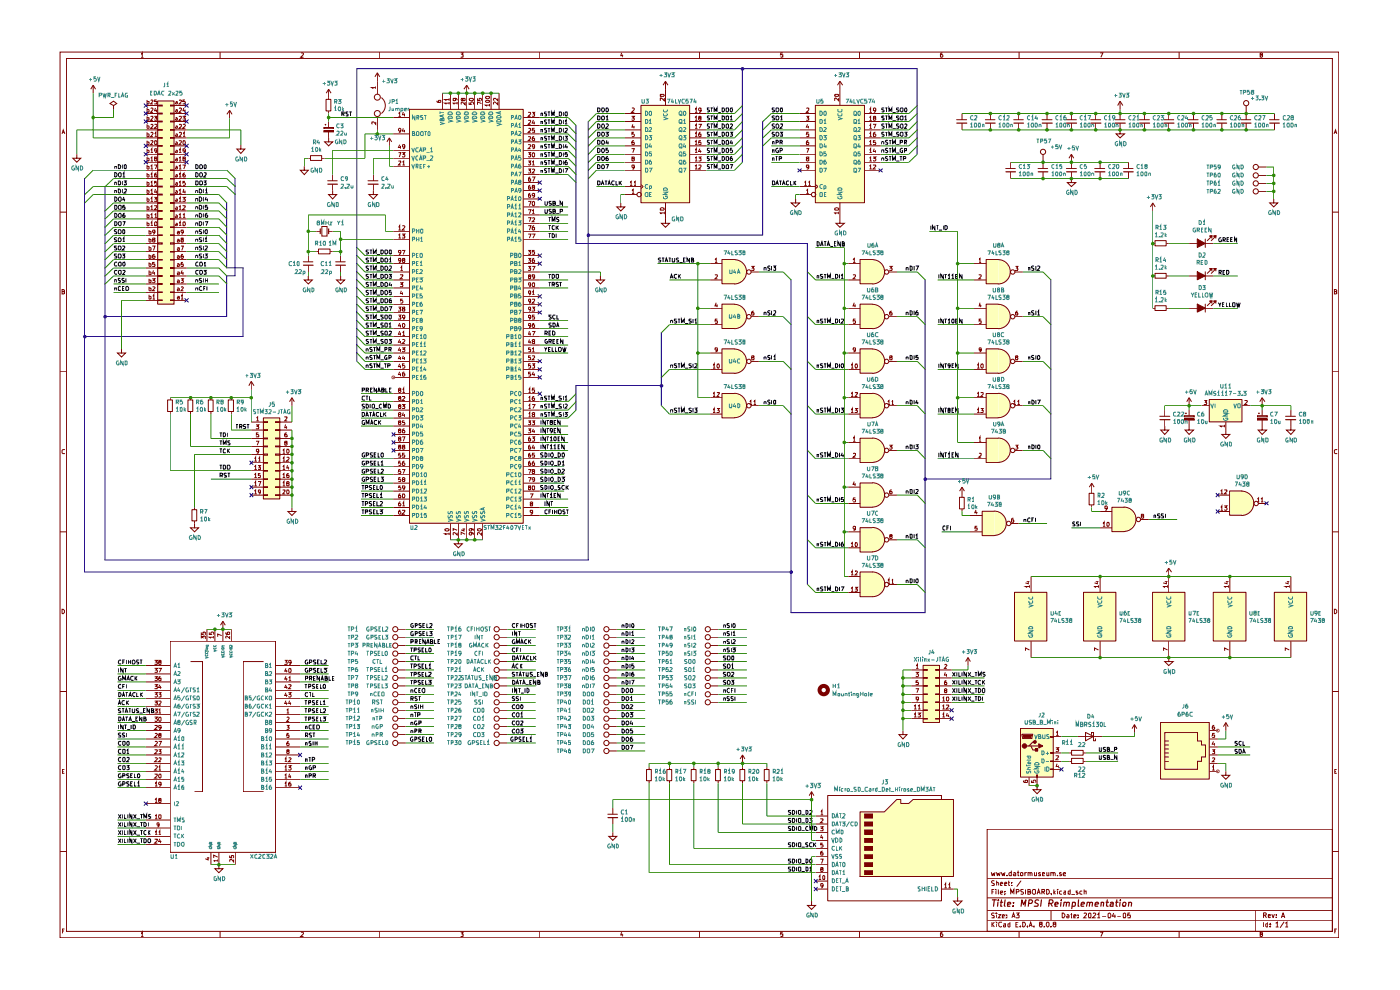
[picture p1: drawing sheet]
<svg xmlns="http://www.w3.org/2000/svg" width="297mm" height="210mm" viewBox="0 0 297 210" stroke-linecap="round" stroke-linejoin="round" font-family="sans-serif">
<g fill="none" stroke="#7b0100" stroke-width=".21">
<path d="M12.7 11h271.3v187.9h-271.3zM14.1 12.4h268.6v185.2h-268.6zM29.9 11.5l.3-.3v.9M29.9 12.1h.5M46.7 11v1.4M63.9 11.3l.3-.1 .2 .3-.6 .6h.6M80.6 11v1.4M97.7 11.2h.6l-.3 .4h.3v.5h-.6M114.5 11v1.4M131.9 11.2l-.2 .6h.5M132.1 11.6v.5M148.4 11v1.4"/>
<path d="M166.1 11.2h-.5v.4h.5v.5h-.5M182.3 11v1.4M199.9 11.2l-.3 .1-.1 .8h.4l.1-.1-.1-.4-.4 .1M216.2 11v1.4M233.4 11.2h.6l-.5 .9M250.1 11v1.4M267.5 11.6h-.2v-.3l.4-.1 .1 .3-.5 .2v.4h.2l.3-.1-.1-.4M13.2 28.4l.2-.8 .4 .8M13.2 28.1h.5M283 28.4l.3-.8 .3 .8M283.1 28.1h.4M12.7 45h1.4"/>
<path d="M282.7 45h1.3M12.7 78.9h1.4M13.2 61.8h.4l.1-.2-.2-.2h-.3v1l.5-.1v-.4l-.2-.1M282.7 78.9h1.3M283.1 61.8h.4l.1-.2-.2-.2h-.3v1l.5-.1v-.4l-.2-.1M13.7 95.5l-.4-.1-.1 .1v.6l.1 .1 .4-.1M283.6 95.5l-.4-.1-.1 .1v.6l.1 .1 .4-.1M12.7 112.8h1.4M282.7 112.8h1.3M13.2 129.2h.2l.3 .3v.4l-.3 .3h-.2zM283.1 129.2h.2l.3 .3v.4l-.3 .3h-.2zM12.7 146.7h1.4"/>
<path d="M282.7 146.7h1.3M13.2 163.6h.3M13.7 163.2h-.5v.8h.5M209.4 175.9h73.3v21.7h-73.3zM283.2 163.6h.2M283.6 163.2h-.4v.8h.4M12.7 180.6h1.4M13.2 197.5h.4M13.7 197.1h-.5v.9M29.9 198l.3-.3v1M29.9 198.7h.5M46.7 197.6v1.3"/>
<path d="M63.9 197.8l.3-.1 .2 .3-.6 .7h.6M80.6 197.6v1.3M97.7 197.7h.6l-.3 .4 .3 .1v.4h-.6M114.5 197.6v1.3M131.9 197.7l-.2 .6h.5M132.1 198.1v.6M148.4 197.6v1.3M166.1 197.7h-.5v.5h.5v.4h-.5M182.3 197.6v1.3M199.9 197.7l-.3 .1-.1 .8 .4 .1 .1-.2-.1-.4-.4 .1M209.4 195.2h73.3M209.4 193.2h73.3"/>
<path d="M209.4 190.5h73.3M209.4 186.4h73.3M210.3 185.1l.2 .7 .2-.6 .2 .6 .2-.7M210.4 195.6v1M210.4 189.2h.4M210.5 196l.4 .6M210.9 188.7h-.5v1M210.9 193.8l-.4-.1-.1 .1v.2l.4 .2 .1 .2v.3h-.5M210.9 186.9l-.4-.1-.1 .2v.2l.5 .4v.2h-.5M210.9 195.6l-.5 .5M211.3 188.7v.1M211.3 189v.7"/>
<path d="M211.4 193.7v.1M211.4 187.2h.4v.6M211.4 186.8v1M211.4 194v.7M211.4 185.1l.2 .7 .1-.6 .3 .6 .2-.7M211.5 195.6v.1M211.5 196v.6M211.8 194h.5l-.5 .7h.5M211.8 188.7l.1 1M212.2 189.4l.5-.1-.1-.3h-.3l-.1 .2v.3l.2 .2 .2-.1M212.2 187.5l.5-.1-.1-.2-.4 .1v.4l.4 .1M212.4 185.1l.3 .7 .1-.6 .2 .6 .2-.7"/>
<path d="M212.5 195.7l-.5-.1-.1 .2v.6l.3 .2 .3-.1M212.6 194.3h.5l-.1-.3-.4 .1v.6h.5M212.9 196h.4v.6M213.1 189.6v.1M213.1 189v.2M213.1 187.5l.5-.1-.1-.2h-.4v.6h.5M213.3 196.1l-.4 .2 .1 .3h.3M213.6 194.6v.1M213.6 194.1v.1M213.6 185.7v.1M213.9 187.2h.3M214 186.8v.9l.2 .1"/>
<path d="M214.2 196h-.4v.5l.2 .1h.2M214.2 195.6v1M214.4 189.7v-1l.4 .7 .3-.7v1M214.5 184.7v1.1h-.4l-.1-.6 .3-.1 .2 .1M214.6 187.7v.1M214.6 187.2v.1M214.7 194.7l.3-1 .3 1M214.8 194.4h.5M215.1 185.2l.2-.1 .2 .1v.6h-.4v-.4l.4-.1M215.5 196h.4M215.6 193.7h.6l-.3 .4 .3 .1v.4h-.6M215.6 189.2h.4l.2-.4-.2-.1h-.4v1"/>
<path d="M215.8 185.1h.4M216 184.7v1.1h.2M216 195.6h-.5v1h.5M216.2 197.6v1.3M216.4 196.5v.1M216.5 185.2h.5l-.1 .6-.4-.1zM216.6 186.8l-.9 1.3M217 195.6h.3a.55 .55 0 0 1 .2 .8l-.3 .2h-.2zM217.1 188.7h-.5l-.1 .1 .2 .4 .4 .2v.1l-.1 .2-.5-.1M217.4 185.1v.7M217.5 188.7v1M217.8 185.1l-.4 .1"/>
<path d="M218 196.5v.1M218.1 189.2h.3l.2-.2-.1-.3h-.4v1l.5-.2v-.3h-.2M218.1 185.2l.3-.1 .1 .1v.6M218.1 185.1v.7M218.3 196.6l.3-1 .4 1M218.4 196.3h.5M218.5 185.2l.2-.1 .2 .1v.6M219.2 188.7h.4l.1 .1v.7l-.5 .2a.66 .66 0 0 1 0-1zM219.3 196.5v.1M219.5 185.1v.7l.4-.1M219.9 185.1v.7M220 189.7l.3-1 .4 1"/>
<path d="M220.1 189.4h.5M220.7 196l-.2-.2 .1-.2h.4v.4h-.4l-.1 .2 .2 .4h.2l.2-.2-.2-.4M220.7 185.2l-.2-.1-.2 .1 .4 .3v.3h-.4M221 189.2h.5v-.5h-.5v1M221.1 185.4l.5-.1-.1-.2-.4 .1v.6h.5M221.3 189.2l.3 .5M221.5 196.5v.1M222 195.7l.4-.1 .1 .2v.6l-.2 .2-.3-.4zM222 188.7h.4a.55 .55 0 0 1 .2 .6 .55 .55 0 0 1-.6 .4zM222.1 185.1v.7l.4-.1M222.5 185.1v.7M222.9 185.2l.4-.1 .1 .1v.6"/>
<path d="M222.9 185.1v.7M223 196.5v.1M223 193.2v2M223.1 189.6v.1M223.4 185.2l.1-.1 .4 .1v.6M223.6 188.7v1M223.6 196l-.2-.2 .2-.2h.3l.1 .4-.6 .2 .2 .4 .4-.1v-.4l-.2-.1M223.6 189.3l.3 .4M223.9 189l-.3 .4M224.3 188.7v.1M224.3 189v.7M224.4 185.7v.1"/>
<path d="M225.1 185.2h-.3v.2l.4 .2-.1 .2h-.3M225.3 189h-.4l-.2 .2 .1 .4h.5M225.3 193.7h.3l.3 .4-.2 .6h-.4zM225.5 185.4l.6-.1v-.1l-.4-.1-.2 .1 .1 .6h.5M225.7 189h.4v.7M226.1 189.3l-.4 .1 .1 .3 .3-.1M226.4 194.1l.2-.1 .2 .2v.5h-.4v-.4h.4M227 189l-.4 .1v.5h.4M227 188.7v1M227.1 194h.4M227.3 193.7v1h.2M227.3 189.8h.7"/>
<path d="M227.8 194.3h.5l-.2-.3-.3 .1v.6h.4M228.6 189h-.3v.3l.4 .2-.1 .2-.3-.1M228.7 194.6v.1M228.7 194.1v.1M229.6 189h-.4l-.1 .2v.4h.5M229.9 193.8l.4-.1 .2 .1-.6 .9h.6M230 189.1l.4-.1v.7M230 188.7v1M231.1 193.7l.3 .1-.1 .9h-.3l-.1-.2v-.7zM231.9 193.8l.4-.1 .1 .3-.6 .7h.6M232.8 194l.3-.3v1M232.8 194.7h.6"/>
<path d="M233.4 197.7h.6l-.5 1M233.8 194.3h.9M235.1 193.8l.2-.1a.52 .52 0 0 1 .4 .6 .52 .52 0 0 1-.5 .4zM236.3 193.7l-.3 .6h.7M236.5 194v.7M237 194.3h.8M238.5 193.7l.3 .1-.1 .9h-.3l-.1-.2v-.7zM239.7 193.7h-.4l-.1 .5 .5-.1v.6l-.5-.1M250.1 197.6v1.3M266.4 193.2v4.4M267.5 198.2l-.2-.1v-.3l.4-.1 .1 .3-.5 .2v.4l.2 .1 .3-.2-.1-.3M268 195.6v1"/>
<path d="M268.1 194.1h.5v-.3l-.1-.2h-.4v1M268.3 194.1l.3 .5M268.9 196h-.4v.5l.2 .1h.2M268.9 195.6v1M269.1 194.3l.4-.1-.1-.2-.3 .1v.5h.4M269.4 196.5v.1M269.4 196h.1M269.8 194l.3 .6 .2-.6M270.6 195.9l.4-.3v1M270.6 196.6h.6M270.8 194.6h.1M270.8 194.1h.1"/>
<path d="M271.9 194.6l.3-1 .3 1M271.9 194.4h.6M272.4 195.5l-.8 1.3M272.7 195.9l.3-.3v1M272.7 196.6h.6M282.7 180.6h1.3M283.2 197.5h.2M283.6 197.1h-.4v.9"/>
</g>
<g fill="none" stroke="#7b0100" stroke-width=".25">
<path d="M210.5 190.9h.9M210.9 190.9l-.1 1.3M211.7 191.4l-.1 .8M211.8 190.9v.1M212.2 191.4h.5M212.5 190.9l-.2 1.3h.3M213.2 190.9l-.1 1.2 .1 .1M213.7 191.8l.7-.1-.2-.3-.5 .2v.6h.5M214.9 192.1v.1M215 191.5v.1M216.6 192.2l.2-1.3 .3 1 .5-1-.1 1.3M218.2 191.6h.7l.2-.5-.3-.2h-.5l-.2 1.3"/>
<path d="M220.3 191l-.5-.1-.2 .2v.4l.6 .2v.4l-.8 .1M220.9 190.9l-.1 1.3M222.5 191.6h.7l.2-.2-.1-.4-.7-.1-.1 1.3M222.9 191.6l.3 .6M223.8 191.8l.7-.1-.2-.3-.5 .2v.6h.5M225.1 191.4l-.1 .8M225.2 190.9v.1M225.8 191.5h.5l-.1 .7M225.8 191.4l-.2 .8M226.3 191.6l.2-.2 .4 .1-.1 .7M227.5 191.5h.6v.5l-.1 .2h-.5M227.5 191.4l-.1 1.3"/>
<path d="M228.8 190.9l-.1 1.3h.2M229.4 191.8l.6-.1 .1-.1-.2-.2-.5 .2-.1 .5 .1 .1h.5M230.7 191.5h.5l-.1 .7M230.7 191.4l-.2 .8M231.2 191.6l.2-.2 .4 .1-.1 .7M232.4 191.8l.6-.1-.1-.3-.5 .2-.1 .5 .1 .1h.5M233.6 191.5h.5v.7M233.6 191.4l-.1 .8M234.7 191.4h.5M234.9 190.9l-.2 1.2 .1 .1h.3M235.6 191.5l.4-.1 .2 .2-.1 .6h-.6l.2-.5h.5M236.7 191.4h.5"/>
<path d="M236.9 190.9l-.1 1.2 .2 .1M237.6 191.4l-.1 .8M237.7 190.9v.1M238.3 191.5a.36 .36 0 0 1 .6 .1l-.2 .6h-.5l-.1-.2zM239.5 191.5l.4-.1 .2 .2-.1 .6M239.5 191.4l-.1 .8"/>
</g>
<g fill="#fdffbb">
<path d="M86.9 23.2h24.1v87.8h-24.1z"/>
<path d="M155.8 74.1a2.58 2.58 0 0 1 2.6 2.6 2.58 2.58 0 0 1-2.6 2.5z"/>
<path d="M153.2 74h2.6v5.2h-2.6z"/>
<path d="M155.8 83.5a2.58 2.58 0 0 1 2.6 2.6 2.58 2.58 0 0 1-2.6 2.5z"/>
<path d="M153.2 83.5h2.6v5.2h-2.6z"/>
<path d="M173 22.4h10.4v20.6h-10.4z"/>
<path d="M185.1 121.4a2.62 2.62 0 0 1 2.6 2.6 2.62 2.62 0 0 1-2.6 2.6z"/>
<path d="M182.5 121.4h2.6v5.2h-2.6z"/>
<path d="M55.9 88.7h3.5v17.2h-3.5z"/>
<path d="M136 22.4h10.3v20.6h-10.3z"/>
<path d="M155.8 64.6a2.58 2.58 0 0 1 2.6 2.6 2.58 2.58 0 0 1-2.6 2.6z"/>
<path d="M153.2 64.6h2.6v5.1h-2.6z"/>
<path d="M155.8 55.1a2.58 2.58 0 0 1 2.6 2.6 2.58 2.58 0 0 1-2.6 2.6z"/>
<path d="M153.2 55.1h2.6v5.1h-2.6z"/>
<path d="M195.9 141.2h3.4v12.1h-3.4z"/>
<path d="M182.5 172.3h5.2l2.6-2.7h.8v.9h1.7l1-.9h8.5v16.4h-19.8z"/>
<path d="M229.9 125.7h6.9v10.3h-6.9z"/>
<path d="M244.6 125.7h6.8v10.3h-6.8z"/>
<path d="M263.5 104.2a2.58 2.58 0 0 1 2.5 2.6 2.58 2.58 0 0 1-2.5 2.6z"/>
<path d="M260.9 104.2h2.6v5.1h-2.6z"/>
<path d="M257.4 125.7h7v10.3h-7z"/>
<path d="M270.4 125.7h6.8v10.3h-6.8z"/>
<path d="M238.5 107.6a2.58 2.58 0 0 1 2.5 2.6 2.58 2.58 0 0 1-2.5 2.6z"/>
<path d="M235.9 107.7h2.6v5.1h-2.6z"/>
<path d="M215.3 125.7h6.8v10.3h-6.8z"/>
<path d="M216.5 154.6h7v10.3h-7z"/>
<path d="M246.2 153.3h10.4v12h-10.4z"/>
<path d="M185.1 74.1a2.58 2.58 0 0 1 2.6 2.6 2.58 2.58 0 0 1-2.6 2.5z"/>
<path d="M182.5 74h2.6v5.2h-2.6z"/>
<path d="M185.1 64.6a2.58 2.58 0 0 1 2.6 2.6 2.58 2.58 0 0 1-2.6 2.6z"/>
<path d="M182.5 64.6h2.6v5.1h-2.6z"/>
<path d="M211.8 64.6a2.58 2.58 0 0 1 2.6 2.6 2.58 2.58 0 0 1-2.6 2.6z"/>
<path d="M209.3 64.6h2.5v5.1h-2.5z"/>
<path d="M211.8 74.1a2.58 2.58 0 0 1 2.6 2.6 2.58 2.58 0 0 1-2.6 2.5z"/>
<path d="M209.3 74h2.5v5.2h-2.5z"/>
<path d="M185.1 55.1a2.58 2.58 0 0 1 2.6 2.6 2.58 2.58 0 0 1-2.6 2.6z"/>
<path d="M182.5 55.1h2.6v5.1h-2.6z"/>
<path d="M211.8 55.1a2.58 2.58 0 0 1 2.6 2.6 2.58 2.58 0 0 1-2.6 2.6z"/>
<path d="M209.3 55.1h2.5v5.1h-2.5z"/>
<path d="M211.8 83.5a2.58 2.58 0 0 1 2.6 2.6 2.58 2.58 0 0 1-2.6 2.5z"/>
<path d="M209.3 83.5h2.5v5.2h-2.5z"/>
<path d="M211.8 93a2.58 2.58 0 0 1 2.6 2.5 2.58 2.58 0 0 1-2.6 2.6z"/>
<path d="M209.3 93h2.5v5.2h-2.5z"/>
<path d="M211 108.5a2.58 2.58 0 0 1 2.5 2.5 2.58 2.58 0 0 1-2.5 2.6z"/>
<path d="M208.4 108.5h2.5v5.2h-2.5z"/>
<path d="M185.1 83.5a2.58 2.58 0 0 1 2.6 2.6 2.58 2.58 0 0 1-2.6 2.5z"/>
<path d="M182.5 83.5h2.6v5.2h-2.6z"/>
<path d="M185.1 93a2.58 2.58 0 0 1 2.6 2.5 2.58 2.58 0 0 1-2.6 2.6z"/>
<path d="M182.5 93h2.6v5.2h-2.6z"/>
<path d="M185.1 111.9a2.58 2.58 0 0 1 2.6 2.6 2.58 2.58 0 0 1-2.6 2.6z"/>
<path d="M182.5 112h2.6v5.1h-2.6z"/>
<path d="M185.1 102.4a2.58 2.58 0 0 1 2.6 2.6 2.58 2.58 0 0 1-2.6 2.6z"/>
<path d="M182.5 102.5h2.6v5.2h-2.6z"/>
<path d="M33.5 21.5h3.5v43.1h-3.5z"/>
<path d="M256.6 84.8h6.9v4.7h-6.9z"/>
</g>
<g fill="none" stroke="#000" stroke-width=".21">
<path d="M72.5 24.2h.4l.1-.4-.5-.1v.9M72.8 24.2l.2 .4M73.9 23.7h-.5v.3l.5 .4-.1 .2h-.4M74.1 23.7h.5M74.4 23.7v.9M114.8 27.6l.3-.1v.6M114.8 25.9l.3-.1v.5M114.8 29.2h.3v.6M114.8 34.4h.3v.5M114.8 31l.3-.1v.6M114.8 36.2l.3-.1v.5M114.8 32.7l.3-.1v.6"/>
<path d="M114.8 24.1h.3v.5M114.8 24v.6M114.8 25.8v.5M114.8 27.5v.6M114.8 29.2v.6M114.8 30.9v.6M114.8 32.6v.6M114.8 34.3v.6M114.8 36.1v.5M115.9 27.2l-.4 .1v.2l.4 .2v.3h-.4M115.9 25.5h-.4v.3l.4 .2v.3h-.4M115.9 28.9l-.4 .1v.2l.4 .2v.3l-.4 .1"/>
<path d="M115.9 34.1l-.4 .1v.2l.4 .2v.3h-.4M115.9 30.7h-.4v.2l.4 .3v.3h-.4M115.9 35.9h-.4v.2l.4 .3v.2h-.4M115.9 32.4l-.4 .1v.1l.4 .3v.2h-.4M115.9 23.7l-.4 .1v.3l.4 .2v.3h-.4M116.2 25.4h.5M116.2 27.2h.5M116.2 28.9h.5M116.2 34.1h.5M116.2 30.6h.5M116.2 35.8h.5M116.2 32.4h.5"/>
<path d="M116.2 23.7h.5M116.5 23.7v.9M116.5 25.4v.9M116.5 27.2v.9M116.5 28.9v.9M116.5 30.6v.9M116.5 32.4v.8M116.5 34.1v.8M116.5 35.8v.8M117 28.1v-.9l.3 .6 .3-.6v.9M117 26.3v-.9l.3 .6 .3-.6v.9M117 29.8v-.9l.3 .6 .3-.6v.9"/>
<path d="M117 34.9v-.8l.3 .6 .3-.6v.8M117 31.5v-.9l.3 .7 .3-.7v.9M117 36.6v-.8l.3 .6 .3-.6v.8M117 33.2v-.8l.3 .6 .3-.6v.8M117 24.6v-.9l.3 .6 .3-.6v.9M117.8 28.1h.7M117.8 26.4h.7M117.8 29.8h.7M117.8 35h.7M117.8 31.5h.7M117.8 36.7h.7M117.8 33.3h.7"/>
<path d="M117.8 24.7h.7M118.7 27.2h.3a.48 .48 0 0 1 .1 .6 .48 .48 0 0 1-.4 .3zM118.7 25.4a.49 .49 0 0 1 .4 .3 .49 .49 0 0 1-.1 .6h-.3zM118.7 28.9l.4 .1 .1 .4-.2 .4h-.3zM118.7 34.1l.4 .1 .1 .4-.2 .3h-.3zM118.7 30.6a.49 .49 0 0 1 .4 .3 .49 .49 0 0 1-.1 .6h-.3zM118.7 35.8a.49 .49 0 0 1 .4 .3 .49 .49 0 0 1-.1 .5h-.3zM118.7 32.4h.3a.48 .48 0 0 1 .1 .5 .48 .48 0 0 1-.4 .3zM118.7 23.7l.4 .1 .1 .5-.2 .3h-.3zM119.5 23.7v.9M119.5 25.4v.9M119.5 27.2v.9"/>
<path d="M119.5 28.9v.9M119.5 30.6v.9M119.5 32.4v.8M119.5 34.1v.8M119.5 35.8v.8M119.8 27.3h.6v.3l-.6 .5h.6M119.8 25.7l.3-.3v.9M119.8 28.9h.6l-.3 .3 .3 .1v.4h-.6M119.8 35.8h.6l-.4 .8M119.8 26.3h.6M119.9 23.8l.4-.1v.8a.39 .39 0 0 1-.5-.2 .39 .39 0 0 1 .1-.5zM120.1 30.6l-.3 .6h.6"/>
<path d="M120.3 34.1h-.3l-.2 .7 .1 .1 .5-.1-.1-.4h-.4l-.1 .2M120.3 30.9v.6M120.4 32.4h-.5l-.1 .3h.6v.4h-.6M126.8 22.9h.3l.2 .2v.4l-.3 .2h-.2zM126.8 34.9h.2l.3 .3v.4l-.2 .2h-.3zM126.8 38.4h.3l.2 .2v.5l-.3 .1h-.2zM126.8 33.2h.3l.2 .2v.5l-.3 .2h-.2zM126.8 26.3h.2l.3 .2v.5l-.3 .2h-.2zM126.8 24.6l.5 .2v.5l-.2 .1h-.3zM126.8 31.5h.2l.3 .2v.4l-.3 .3h-.2zM126.8 29.8l.5 .1v.5l-.2 .2h-.3zM126.8 28.1h.3l.2 .1v.5l-.3 .2h-.2z"/>
<path d="M127.5 39.2l.3-.8 .3 .8M127.6 39h.5M127.7 22.9l.4 .1a.47 .47 0 0 1-.3 .7l-.2-.3zM127.7 33.2h.4l.1 .3v.3l-.2 .3-.4-.3zM127.7 28.1h.4l.1 .2v.4l-.2 .2-.4-.2zM127.8 34.9a.47 .47 0 0 1 .4 .4 .47 .47 0 0 1-.1 .5h-.4l-.1-.3zM127.8 26.3a.47 .47 0 0 1 .4 .5 .47 .47 0 0 1-.4 .4l-.2-.3zM127.8 24.6l.4 .2-.1 .6h-.4l-.1-.2zM127.8 31.5a.47 .47 0 0 1 .4 .4 .47 .47 0 0 1-.4 .5l-.2-.4zM127.8 29.8l.4 .2-.1 .6h-.4l-.1-.3zM128.3 38.4h.5M128.5 34.9h.6l-.4 .9"/>
<path d="M128.5 28.1h.6l-.4 .3h.3l.1 .3-.2 .2-.4-.1M128.6 26.4l.3-.1 .2 .2-.6 .7h.6M128.6 24.8l.2-.2v.8M128.6 25.4h.5M128.6 38.4v.8M128.6 22.9a.43 .43 0 0 1 .5 .4 .43 .43 0 0 1-.4 .4l-.1-.1zM128.7 29.8l-.1 .5h.5M129 39.2l.2-.8 .3 .8M129 33.2l-.4 .2v.6l.3 .1 .2-.2-.1-.3h-.4v.1M129 31.5h-.4v.4l.3-.1 .2 .4-.2 .2-.3-.1M129 30v.6M129.1 39h.3"/>
<path d="M130.3 38.5l-.4-.1a.44 .44 0 0 0-.1 .6 .44 .44 0 0 0 .5 .2M130.7 38.4v.8h.4M131.4 38.4v.8M131.5 38.7l.4 .5M131.9 38.4l-.5 .5M150.5 22.9h-.4v.3l.4 .2v.3h-.4M150.5 24.7h-.4v.2l.4 .2-.1 .3h-.3M150.5 28.1h-.4v.3l.4 .2v.2h-.4M150.5 29.8h-.4v.3l.4 .2-.1 .3h-.3M150.5 26.4h-.4v.3l.4 .2v.2h-.4M150.5 33.2h-.4v.4l.4 .1v.3h-.4M150.5 35h-.4v.3l.4 .1-.1 .4h-.3"/>
<path d="M150.5 31.5h-.4v.4l.3 .1 .1 .3h-.4M150.7 22.9h.6M150.7 24.6h.6M150.7 26.3h.6M150.7 28.1h.6M150.7 29.8h.6M150.7 33.2h.6M150.7 34.9h.6M150.7 31.5h.6M151 22.9v.8M151 24.6v.8M151 26.3v.9"/>
<path d="M151 28.1v.8M151 29.8v.8M151 31.5v.9M151 33.2v.9M151 34.9v.9M151.5 23.7v-.8l.3 .6 .3-.6v.8M151.5 25.4v-.8l.3 .6 .3-.6v.8M151.5 28.9v-.8l.3 .6 .3-.6v.8M151.5 30.6v-.8l.3 .5 .3-.5v.8M151.5 27.2v-.9l.3 .7 .3-.7v.9M151.5 34.1v-.9l.3 .6 .3-.6v.9M151.5 35.8v-.9l.3 .6 .3-.6v.9"/>
<path d="M151.5 32.4v-.9l.3 .6 .3-.6v.9M152.4 23.8h.5M152.4 25.5h.5M152.4 29h.5M152.4 30.7h.5M152.4 27.3h.5M152.4 34.2h.5M152.4 35.9h.5M152.4 32.5h.5M153.2 22.9h.3a.47 .47 0 0 1 .2 .6 .47 .47 0 0 1-.5 .2zM153.2 24.6a.47 .47 0 0 1 .5 .3 .47 .47 0 0 1-.2 .5h-.3zM153.2 28.1h.3a.47 .47 0 0 1 .2 .5 .47 .47 0 0 1-.5 .3z"/>
<path d="M153.2 29.8a.47 .47 0 0 1 .5 .3 .47 .47 0 0 1-.2 .5h-.3zM153.2 26.3a.47 .47 0 0 1 .5 .5 .47 .47 0 0 1-.5 .4zM153.2 33.2h.3a.47 .47 0 0 1 .2 .6 .47 .47 0 0 1-.5 .3zM153.2 34.9a.49 .49 0 0 1 .5 .3 .49 .49 0 0 1-.2 .6h-.3zM153.2 31.5a.47 .47 0 0 1 .5 .4 .47 .47 0 0 1-.5 .5zM154 23h.6v.6l-.2 .1-.4-.1zM154 24.7h.6l-.1 .7h-.5zM154.1 28.1h.5v.6l-.2 .2-.4-.2zM154.1 33.2l.5 .1v.6l-.2 .2-.4-.2zM154.2 29.8l.4 .1-.1 .7-.5-.1v-.6zM154.2 26.3l.4 .2v.5l-.2 .2-.4-.2v-.5zM154.2 34.9l.4 .2-.1 .7-.5-.1v-.6z"/>
<path d="M154.2 31.5l.4 .1v.6l-.2 .2-.4-.2v-.6zM154.9 24.8l.2-.2v.8M154.9 28.1h.5l-.3 .3h.2l.1 .3-.2 .2-.3-.1M154.9 26.4l.3-.1 .2 .2-.5 .7h.5M154.9 34.9h.5l-.3 .9M154.9 25.4h.5M155 23l.1-.1a.39 .39 0 0 1 .3 .5 .39 .39 0 0 1-.4 .3zM155.1 29.8l-.2 .5h.5M155.3 33.2h-.2l-.2 .7 .2 .2 .3-.2-.1-.3h-.3l-.1 .1M155.3 31.5h-.3l-.1 .4 .3-.1 .2 .4-.2 .2-.3-.1M155.3 30v.6M78.2 56.5h-.5v.3l.5 .3-.2 .3-.3-.1"/>
<path d="M78.2 58.2l-.5 .1v.2l.5 .3-.2 .3-.3-.1M78.2 60h-.5v.2l.5 .3-.1 .2h-.4M78.2 53l-.5 .1v.3l.5 .2-.2 .3-.3-.1M78.2 54.8h-.5v.3l.5 .2-.1 .3h-.4M78.4 58.2h.5M78.4 59.9h.5M78.4 54.7h.5M78.4 56.4h.5M78.4 53h.5M78.7 53v.9M78.7 54.7v.9M78.7 56.4v1"/>
<path d="M78.7 58.2v.9M78.7 59.9v.8M79.2 57.4v-1l.3 .7 .3-.7v1M79.2 59.1v-.9l.3 .6 .3-.6v.9M79.2 53.9v-.9l.3 .6 .3-.6v.9M79.2 55.6v-.9l.3 .6 .3-.6v.9M80 55.7h.6M80 57.4h.6M80 59.1h.6M80 54h.6M80.8 56.4h.3l.2 .3v.4l-.2 .3h-.3zM80.8 58.2h.3l.2 .2v.5l-.2 .2h-.3z"/>
<path d="M80.8 59.9h.3l.2 .3v.4l-.2 .1h-.3zM80.8 53h.3l.2 .2v.4l-.2 .3h-.3zM80.8 54.7h.3l.2 .3v.4l-.2 .2h-.3zM81.7 58.3l.4-.1 .2 .3v.3l-.3 .3-.3-.2zM81.7 53.1l.4-.1 .2 .3v.3l-.3 .3-.3-.2zM81.8 56.4a.47 .47 0 0 1 .5 .5 .47 .47 0 0 1-.5 .5l-.1-.2v-.6zM81.8 59.9a.47 .47 0 0 1 .4 .3 .47 .47 0 0 1-.1 .5h-.4v-.6zM81.8 54.7l.5 .3-.2 .6-.4-.1v-.6zM82.5 58.2h.5l-.2 .3h.2v.5h-.5M82.6 56.5l.3-.1 .1 .5-.5 .5h.5M82.6 55l.2-.3v.9M82.6 55.6h.4"/>
<path d="M82.7 53l.3 .1v.7l-.2 .1-.2-.2zM82.8 59.9l-.2 .6h.5M115.6 44.4l.1 .9h.3l.1-.2v-.7M115.6 42.7v.7l.2 .2 .3-.2v-.7M116.4 49.6h.5M116.4 47.9h.5M116.4 58.2h.5M116.4 59.9h.5M116.4 46.1h.5M116.6 46.1v.9M116.6 47.9v.8M116.6 49.6v.8"/>
<path d="M116.6 58.2v.9M116.6 59.9v.8M117 44.4h-.5v.2l.1 .2 .4 .1v.3l-.5 .1M117 42.7h-.5v.2l.1 .2 .4 .1v.3h-.5M117.1 49.6a.47 .47 0 0 1 .5 .3 .47 .47 0 0 1-.1 .5h-.4zM117.1 58.2h.4a.47 .47 0 0 1 .1 .6 .47 .47 0 0 1-.5 .3zM117.1 47v-.9l.3 .7 .3-.7v.9M117.3 44.8h.3l.2-.1-.1-.3h-.4v.9l.5-.1v-.3l-.2-.1M117.3 43.1h.3l.2-.1-.1-.3h-.4v.9l.5-.1v-.4h-.2M117.6 48l-.4-.1-.1 .1 .1 .6h.4M118 58.3h.5v.6l-.2 .2-.3-.2zM118 47.9v.8"/>
<path d="M118 49.6v.8M118 45.3h.7M118 43.6h.7M118.1 48.2l.4 .5M118.5 60h-.5v.2l.5 .3-.1 .2h-.4M118.5 47.9l-.5 .5M118.6 46.2l-.4-.1-.1 .2 .5 .6-.2 .1-.3-.1M118.7 59.9h.5M118.8 44.8h.4l.1-.3-.5-.1v.9M118.9 59.9v.8M119.3 42.7v.9l-.5-.9v.9M140.2 54.8l-.4-.1-.1 .2 .1 .3h.4l-.1 .4h-.4"/>
<path d="M140.4 54.7h.5M140.7 54.7v.9M141.1 55.6l.2-.9 .4 .9M141.2 55.3h.4M141.9 54.7h.4M142.1 54.7v.9M142.2 59.1l.2-.9 .4 .9M142.3 58.8h.4M142.6 54.7l.1 .9h.3l.1-.2v-.7M143.5 58.3l-.3-.1-.2 .2v.5l.3 .2 .2-.1M143.9 58.2v.9M144 54.8l-.4-.1-.1 .2 .5 .4-.1 .3h-.4"/>
<path d="M144.1 58.5l.3 .6M144.1 55.7h.7M144.4 58.2l-.5 .5M145 55.2h.2M145.4 54.7h-.4v.9h.4M146.3 54.7v.9l-.5-.9v.9M146.7 55.2l.4-.1v-.3l-.4-.1v.9h.4l.1-.3-.3-.1M77.7 77.5h.4v.5M77.7 74h.2l.2 .1v.4M77.7 75.8l.3-.1 .1 .5M77.7 74v.5M77.7 75.7v.5"/>
<path d="M77.7 77.4v.6M78.2 72l-.5 .1v.2l.4 .1 .1 .3-.2 .2-.3-.1M78.2 63.4l-.5 .1v.2l.5 .3-.1 .2h-.4M78.2 65.1h-.5l.1 .4 .4 .2-.1 .2h-.4M78.2 66.8h-.5v.3l.5 .3-.2 .3-.3-.1M78.2 61.7h-.5v.2l.5 .4-.2 .2-.3-.1M78.2 68.5l-.5 .1v.3l.5 .2-.1 .3h-.4M78.2 70.3h-.5v.3l.5 .2-.1 .3h-.4M78.4 68.5h.5M78.4 72h.5M78.4 63.4h.5M78.4 65.1h.5"/>
<path d="M78.4 66.8h.5M78.4 61.6h.5M78.4 70.2h.5M78.7 61.6v.9M78.7 63.4v.8M78.7 65.1v.8M78.7 66.8v.9M78.7 68.5v.9M78.7 70.2v.9M78.7 72v.9M78.9 77.2h-.4l-.1 .1 .5 .4v.2h-.5M78.9 73.7h-.4l-.1 .2 .2 .2 .3 .1v.3h-.5"/>
<path d="M78.9 75.5l-.3-.1-.2 .2 .1 .2 .4 .2v.2h-.5M79.2 72.9v-.9l.3 .6 .3-.6v.9M79.2 64.2v-.8l.3 .6 .3-.6v.8M79.2 65.9v-.8l.3 .6 .3-.6v.8M79.2 67.7v-.9l.3 .6 .3-.6v.9M79.2 62.5v-.9l.3 .7 .3-.7v.9M79.2 69.4v-.9l.3 .6 .3-.6v.9M79.2 71.1v-.9l.3 .6 .3-.6v.9M79.2 60.7v-.8l.3 .6 .3-.6v.8M79.2 77.2h.5M79.2 73.7h.5M79.2 75.4h.5"/>
<path d="M79.5 73.7v.8M79.5 75.4v.8M79.5 77.2v.8M80 78v-.8l.3 .6 .3-.6v.8M80 74.5v-.8l.3 .6 .3-.6v.8M80 76.2v-.8l.3 .6 .3-.6v.8M80 72.9h.6M80 64.3h.6M80 66h.6M80 67.8h.6M80 62.6h.6M80 69.5h.6"/>
<path d="M80 71.2h.6M80 60.8h.6M80.7 78.1h.7M80.7 74.6h.7M80.7 76.3h.7M80.8 63.4h.3l.2 .1v.5l-.2 .2h-.3zM80.8 65.1h.3l.2 .2v.4l-.2 .2h-.3zM80.8 61.6h.3l.2 .2v.5l-.2 .2h-.3zM81.3 72l-.5 .1v.2l.5 .3-.2 .3-.3-.1M81.3 66.8h-.5v.3l.5 .3-.2 .3-.3-.1M81.3 68.5l-.5 .1v.3l.5 .2-.1 .3h-.4M81.3 70.3h-.5v.3l.5 .2-.1 .3h-.4"/>
<path d="M81.5 77.2h.5M81.7 72.1h.5v.6l-.2 .2-.3-.2zM81.7 74.1h.3l.1-.3-.4-.1v.8M81.7 63.5h.5l.1 .5-.2 .2-.4-.1zM81.7 66.9h.5v.6l-.2 .2-.3-.2zM81.7 68.6h.5l-.1 .8-.4-.1zM81.7 77.2v.8M81.8 65.1a.47 .47 0 0 1 .4 .3 .47 .47 0 0 1-.1 .5l-.4-.1v-.6zM81.8 61.6a.47 .47 0 0 1 .5 .5 .47 .47 0 0 1-.5 .4l-.1-.1v-.6zM81.8 70.2l.4 .2-.1 .7-.4-.1v-.6zM82.1 75.5l-.1-.1a.48 .48 0 0 0-.4 .3 .48 .48 0 0 0 .1 .5h.4v-.3h-.2M82.3 77.6l.5-.1v-.2l-.5-.1v.8"/>
<path d="M82.5 72h.5l-.2 .3h.2v.5h-.5M82.5 74.1h.4v-.4h-.4v.8M82.5 75.9h.3l.2-.2-.2-.3h-.3v.8M82.5 65.1h.6l-.3 .8M82.5 68.8l.3-.3v.9M82.5 70.3h.5v.4l-.5 .4h.5M82.5 69.4h.5M82.6 66.8l.4 .1v.6l-.2 .2a.53 .53 0 0 1-.2-.9zM82.7 74.1l.3 .4M83 63.4l-.4 .1v.6l.4 .1v-.5h-.3l-.1 .2M83 61.6h-.4v.4l.3-.1 .1 .5h-.4M83 60.2v.5"/>
<path d="M115.5 73.7l.3 .4 .2-.4M115.6 70.7h.3l.2-.1-.2-.4h-.3v.9M115.8 74.1v.4M115.9 70.7l.2 .4M116 72l-.4 .2v.4l.3 .3 .2-.1v-.4h-.2M116.4 74.1h.2M116.5 72.4l.5-.1v-.2l-.5-.1v.9M116.5 70.7h.3M116.7 72.4l.3 .5M116.8 73.7h-.4v.8h.4M116.9 70.2h-.4v.9h.4M117 68.5l-.5 .1v.3l.5 .2-.1 .3h-.4"/>
<path d="M117 66.8h-.5v.3l.5 .3-.2 .3-.3-.1M117.1 73.7v.8h.5M117.1 60.3h.5v-.2l-.1-.2h-.4v.8M117.2 70.2h.3l.2 .3v.4l-.1 .2h-.4zM117.3 68.5l.4 .1 .1 .4-.2 .4h-.3zM117.3 72.3h.3M117.3 60.3l.3 .4M117.7 72h-.4v.9h.4M117.8 73.7v.8h.4M117.8 66.8h-.4a.44 .44 0 0 0-.1 .6 .44 .44 0 0 0 .5 .2M118.1 69.4l.2-.9 .3 .9M118.1 66.8v.9h.5"/>
<path d="M118.1 72.3h.3M118.1 69.1h.4M118.5 73.8h.5l.1 .5-.2 .2h-.4zM118.5 72h-.4v.9h.4M119.3 73.7l.3 .8 .2-.5v.5l.3-.8M119.4 72v.9l-.5-.9v.9M142.3 68l.2-.1 .2 .2v.4M142.3 77.5h.4v.5M142.3 67.9v.6M142.3 77.4v.6M143.5 67.7h-.4l-.1 .2 .2 .2 .3 .1v.2h-.5M143.5 77.2h-.4l-.1 .1 .5 .4v.2h-.5"/>
<path d="M143.8 67.7h.5M143.8 77.2h.5M144.1 67.7v.8M144.1 77.2v.8M144.6 68.5v-.8l.2 .6 .4-.6v.8M144.6 78v-.8l.2 .6 .4-.6v.8M145.3 68.6h.7M145.3 78.1h.7M146.7 67.7l-.5 .1v.2l.4 .1 .1 .2-.2 .2-.3-.1M146.7 77.2l-.5 .1 .1 .2 .4 .3-.2 .2-.3-.1M147 67.7v.8M147 77.2v.8"/>
<path d="M147.4 67.9l.2-.2v.8M147.4 77.3l.4-.1 .1 .3-.5 .5h.5M147.4 68.5h.5M46.6 98.7h.5M46.6 93.5h.5M46.6 95.2h.5M46.6 91.8h.5M46.9 91.8v.9M46.9 93.5v.9M46.9 95.2v.9M46.9 98.7v.8M47.4 91.8h.3a.48 .48 0 0 1 .1 .6 .48 .48 0 0 1-.4 .3z"/>
<path d="M47.4 94.4v-.9l.2 .6 .4-.6v.9M47.4 98.7l.4 .1 .1 .4-.2 .3h-.3zM47.9 95.3l-.3-.1-.2 .3 .1 .6 .4-.1M48.2 98.8h.5l.1 .5-.2 .2-.4-.1zM48.2 91.8v.9M48.2 95.2v.9M48.4 95.6l.3 .5M48.7 95.2l-.5 .5M48.8 93.5h-.4l-.1 .3 .5 .4-.1 .2h-.4M50.1 90h.4M50.2 90v.9M50.8 90.5h.5v-.3l-.1-.2h-.4v.9"/>
<path d="M51 90.5l.3 .4M52.1 90.1l-.3-.1-.2 .2 .1 .3h.4l-.1 .4h-.4M52.4 90h.5M52.6 90v.9M76.8 87.5h.4l.1 .2v.4l-.2 .2h-.3zM76.8 82.8l.5-.1v-.3l-.5-.1v.9M77.3 89.2h-.3l-.2 .2v.5l.2 .1h.3v-.3h-.1M77.3 85.8h-.5v.3l.5 .3v.2h-.5M77.3 97.8h-.3l-.2 .2v.4l.3 .3 .2-.1v-.3h-.1M77.3 99.6l-.2-.1-.3 .2v.5l.2 .2h.3v-.4h-.1M77.3 96.1h-.2l-.3 .2v.4l.3 .3 .2-.1v-.3h-.1M77.3 84.1l-.3-.1-.2 .2v.5l.2 .2 .3-.1"/>
<path d="M77.6 88.3l.2-.8 .4 .8M77.6 84h.5M77.7 90v-.8l.3 .6 .3-.6v.8M77.7 85.7a.49 .49 0 0 1 .4 .3 .49 .49 0 0 1-.1 .6h-.3zM77.7 98.3h.4l.1-.4-.5-.1v.9M77.7 99.9h.4l.1-.3-.5-.1v.9M77.7 96.6l.5-.1v-.4h-.5v.9M77.7 82.8l.5-.1v-.3l-.5-.1v.9M77.7 88.1h.4M77.8 84v.9M77.9 82.8l.3 .4M78.4 84v.9h.4"/>
<path d="M78.4 87.5h.5M78.5 85.7v.9M78.6 90l.3-.8 .2 .8M78.6 87.5v.8M78.6 82.7h.3M78.7 89.8h.3M79 88.3l.3-.8 .2 .8M79 97.8h-.4l-.1 .2 .2 .3h.3v.3h-.5M79 99.6l-.3-.1-.2 .2 .2 .2 .3 .1-.1 .4h-.4M79 96.1h-.3l-.2 .1 .1 .3 .4 .1v.3h-.5M79 82.3h-.4v.9h.4M79 88.1h.5"/>
<path d="M79.1 85.7l.4 .2-.1 .7-.5-.1v-.6zM79.4 98.3h.3M79.4 99.9h.3M79.4 96.5h.3M79.6 86.7h.7M79.8 97.8h-.4v.9h.4M79.8 99.5h-.4v.9h.4M79.8 96.1h-.4v.9h.4M79.9 82.3v.9l-.5-.9v.9M80 89.3l-.5-.1-.1 .3 .1 .5h.5M80.1 83.2l.3-.9 .3 .9M80.2 97.8v.9h.4"/>
<path d="M80.2 99.5v.9h.4M80.2 96.1v.9h.4M80.2 82.9h.4M80.3 89.2v.8M80.4 87.6l-.4-.1a.44 .44 0 0 0-.1 .6 .44 .44 0 0 0 .5 .2M80.4 89.5l.4 .5M80.7 87.5v.8h.4M80.8 98.1l.3-.3v.9M80.8 99.6h.5v.3l-.5 .5h.5M80.8 98.7h.5M80.8 89.2l-.5 .5M80.9 96.1h.2l.2 .1v.6l-.2 .2a.53 .53 0 0 1-.2-.9z"/>
<path d="M81 85.8l-.3-.1-.2 .3v.4l.1 .2h.4M81 82.7h.4v-.4h-.4v.9l.5-.1v-.3l-.2-.1M81.4 86.6v-.9l.3 .7 .2-.7v.9M81.4 87.5v.8M81.6 87.8l.3 .5M81.8 82.3v.9h.5M81.9 87.5l-.5 .4M82.3 85.7h.3l.2 .3v.4l-.1 .2h-.4zM82.6 82.7h.2M83 82.3h-.4v.9h.4M114.8 84.4h.3v.5M114.8 86.1h.3v.5"/>
<path d="M114.8 87.8h.3v.5M114.8 84.3v.6M114.8 86.1v.5M114.8 87.8v.5M114.8 89.2v.8M114.8 90.9v.9M114.8 92.7v.8M114.8 94.4v.8M115.2 99.6l-.4-.1-.1 .2 .1 .2 .4 .1-.1 .4h-.4M115.2 97.8h-.4l-.1 .2 .1 .3h.4v.3h-.5M115.2 96.1h-.4l-.1 .1 .1 .3 .4 .1v.3h-.5M115.6 99.5l.4 .2v.5l-.1 .2h-.3z"/>
<path d="M115.6 97.8l.4 .2v.4l-.2 .3h-.2zM115.6 96.1l.4 .2v.4l-.2 .3h-.2zM115.7 92.7v.8l-.5-.8v.8M115.7 94.4v.8l-.5-.8v.8M115.7 90.9v.9l-.5-.9v.9M115.7 89.2v.8l-.5-.8v.8M115.9 84l-.4 .1v.3l.4 .1v.3l-.4 .1M115.9 85.8h-.4v.3l.4 .2v.3h-.4M115.9 87.5l-.4 .1v.2l.4 .1v.4h-.4M115.9 92.7h.6M115.9 94.4h.6M115.9 90.9h.6"/>
<path d="M115.9 89.2h.6M116.2 84h.5M116.2 89.2v.8M116.2 90.9v.9M116.2 92.7v.8M116.2 94.4v.8M116.2 85.7h.5M116.2 87.5h.5M116.5 84v.9M116.5 85.7v.9M116.5 87.5v.8M116.5 96.1v.9"/>
<path d="M116.5 97.8v.9M116.5 99.5v.9M116.7 92.9l.3-.2v.8M116.7 94.6l.3-.2v.8M116.7 93.5h.5M116.7 95.2h.5M116.9 97.9l.3-.1 .2 .3-.2 .6-.4-.3zM116.9 89.5l-.2-.2 .4-.1v.3l-.4 .1 .1 .4h.3l.1-.1-.2-.4M117 84.9v-.9l.3 .6 .3-.6v.9M117 99.5l.4 .3-.2 .6h-.2l-.2-.3v-.3zM117 96.1a.48 .48 0 0 1 .4 .4 .48 .48 0 0 1-.4 .5 .54 .54 0 0 1 0-.9zM117 86.6v-.9l.3 .7 .3-.7v.9"/>
<path d="M117 88.3v-.8l.3 .6 .3-.6v.8M117.2 91.3l-.2 .2-.3-.1v-.4l.3-.1 .2 .2-.2 .6-.2 .1M117.5 94.6l.2-.2v.8M117.5 95.2h.5M117.6 92.7h.3l.1 .1v.5l-.2 .2a.48 .48 0 0 1-.2-.8zM117.6 98.8h.6M117.6 97.1h.6M117.6 91.3h.2M117.6 89.6h.2M117.8 85h.7M117.8 86.7h.7M117.8 88.4h.7"/>
<path d="M118 90.9h-.4v.9h.4M118 89.2h-.4v.8h.4M118.4 99.5a.47 .47 0 0 1 .5 .3 .47 .47 0 0 1-.2 .6h-.3zM118.4 97.8h.3a.47 .47 0 0 1 .2 .6 .47 .47 0 0 1-.5 .3zM118.4 96.1a.47 .47 0 0 1 .5 .4 .47 .47 0 0 1-.5 .5zM118.4 93.1h.3M118.4 94.8h.3M118.7 92.7h-.3v.8h.3M118.7 94.4h-.3v.8h.3M118.8 90.9v.9l-.5-.9v.9M118.8 89.2v.8l-.5-.8v.8M119.1 84h-.4l-.1 .2 .1 .3h.4v.3l-.5 .1"/>
<path d="M119.1 85.8l-.4-.1-.1 .2 .1 .2 .4 .2v.3h-.5M119.1 87.5h-.4l-.1 .2 .5 .3v.3h-.5M119.2 99.6l.4-.1 .2 .3-.6 .6h.6M119.2 98.1l.3-.3v.9M119.2 98.7h.6M119.4 96.1a.48 .48 0 0 1 .4 .4 .48 .48 0 0 1-.4 .5l-.2-.2v-.6zM119.5 84v.9M119.5 85.7v.9M119.5 87.5v.8M119.7 92.7v.8l-.5-.8v.8M119.7 94.4v.8l-.5-.8v.8M119.8 84.3l.3-.3v.9"/>
<path d="M119.8 85.8l.4-.1 .2 .2-.6 .7h.6M119.8 87.5h.6l-.4 .3h.3l.1 .4-.2 .1h-.4M119.8 84.9h.6M142.3 87h.4v.5M142.3 86.9v.6M143.5 86.7l-.3-.1-.2 .1 .1 .3 .4 .2v.2h-.5M143.8 86.6h.5M144.1 86.6v.9M144.6 87.5v-.9l.2 .6 .4-.6v.9M145.3 87.6h.7M146.7 86.7h-.5v.2l.5 .3-.2 .3-.3-.1M147 86.6v.9"/>
<path d="M147.4 86.6h.5l-.3 .3 .3 .1v.4h-.5M46.7 100.9l.5-.1v-.3l-.5-.1v.8M46.9 100.9l.3 .3M48 100.5h-.5v.2l.5 .3v.2h-.5M48.3 100.4h.5M48.6 100.4v.8M76.7 104.7h.6M76.7 103h.6M77 103v.8M77 104.7v.8M77.3 101.3l-.2-.1-.3 .3v.4l.3 .2h.2v-.4h-.1M77.5 103.4h.4v-.4h-.4v.8"/>
<path d="M77.5 105.1h.4l.1-.2-.2-.2h-.3v.8M77.7 101.7l.5-.1v-.3l-.5-.1v.9M78.9 103l-.5 .1v.2l.5 .3-.2 .2h-.3M78.9 104.8h-.5v.2l.5 .3-.1 .2h-.4M79 101.3l-.3-.1-.2 .2 .1 .2 .4 .2v.3h-.5M79.2 105.1h.3M79.2 103.4h.3M79.4 101.6h.3M79.6 103h-.4v.8h.4M79.6 104.7h-.4v.8h.4M79.8 101.2h-.4v.9h.4M80 103v.8h.4"/>
<path d="M80 104.7v.8h.4M80.2 101.2v.9h.4M80.6 104.9l.3-.2v.8M80.6 105.5h.5M80.7 103a.43 .43 0 0 1 .5 .4 .43 .43 0 0 1-.4 .4l-.2-.1zM80.8 101.2h.5l-.2 .4h.2v.5h-.5M114.8 104.7v.8M115.2 101.3l-.4-.1-.1 .2 .1 .2 .4 .2v.3h-.5M115.2 103h-.4l-.1 .2 .1 .2 .4 .1v.3h-.5M115.6 101.2l.4 .3v.4l-.2 .2h-.2zM115.6 103l.4 .2v.5l-.2 .1h-.2zM115.6 106.4v.9"/>
<path d="M115.7 104.7v.8l-.5-.8v.8M115.9 104.7h.6M116.1 108.2h-.3l-.2 .1v.5l.3 .2 .2-.1M116.2 104.7v.8M116.5 101.2v.9M116.5 103v.8M116.5 108.6h.3M116.5 106.4v.9l-.5-.9v.9M116.7 104.9l.3-.2v.8M116.7 105.5h.5M116.8 106.4h.5M116.9 108.2h-.4v.8"/>
<path d="M116.9 103.1l.3-.1 .2 .2-.2 .6-.4-.2zM117 101.2a.48 .48 0 0 1 .4 .5 .48 .48 0 0 1-.4 .4 .54 .54 0 0 1 0-.9zM117 106.4v.9M117.2 108.2v.8M117.6 102.2h.6M117.6 100.5h.6M117.6 105.1h.2M117.6 103.9h.6M117.6 108.6h.5M117.6 108.2v.8M118 104.7h-.4v.8h.4M118.1 108.2v.8"/>
<path d="M118.4 101.2a.47 .47 0 0 1 .5 .5 .47 .47 0 0 1-.5 .4zM118.5 108.2h.5v.7h-.5zM118.8 104.7v.8l-.5-.8v.8M118.8 103l-.4 .1v.2l.4 .2v.3h-.4M119.2 101.2h.6l-.4 .4 .4 .1v.3l-.2 .1h-.4M119.8 103.1l-.5-.1a.44 .44 0 0 0-.1 .6 .44 .44 0 0 0 .6 .2M119.8 108.2h-.4v.3l.4 .2v.2h-.4M120.1 108.2h.5M120.1 103v.8M120.2 103.3l.4 .5M120.4 108.2v.8M120.6 103l-.5 .5"/>
<path d="M26.5 140h-.5v.8M26.8 140v.8M27.2 140v.8M27.7 140v.8M28.2 140a.47 .47 0 0 1 .5 .3 .47 .47 0 0 1-.2 .5h-.4v-.6zM29.7 140h.5M29.9 140v.8M67.8 140h-.5v.8h.5M68.1 140v.8h.4M131.9 132.6h.5v.5M131.9 132.5v.6M132.8 132.3l.4 .2v.4l-.2 .2h-.2z"/>
<path d="M133.6 132.3v.8M134.2 132.3a.45 .45 0 0 1 .3 .4 .45 .45 0 0 1-.3 .4 .52 .52 0 0 1 0-.8zM153.5 132.6h.4v.5M153.5 132.5v.6M154.7 132.3h-.4l-.1 .2 .5 .3v.3h-.5M155.1 132.3v.8M155.6 132.3a.43 .43 0 0 1 .4 .4 .43 .43 0 0 1-.3 .4l-.2-.1zM173.4 124.8h.3v.5M173.4 124.8v.5M174.5 124.6l-.3-.1-.2 .2 .2 .2 .3 .1v.3h-.5M174.8 124.5h.5M175 124.5v.8"/>
<path d="M175.6 125.3v-.8l.3 .6 .2-.6v.8M176.4 125.4h.6M177.2 124.5a.49 .49 0 0 1 .5 .3 .49 .49 0 0 1-.1 .5h-.4zM178.1 124.5v.8M178.4 124.5h.6l-.4 .8M25.1 149.5l.3-.9 .2 .9M25.1 149.2h.4M25.2 152.1h.3a.48 .48 0 0 1 .2 .5 .48 .48 0 0 1-.5 .3zM25.2 146.9h.3a.48 .48 0 0 1 .2 .6 .48 .48 0 0 1-.5 .3zM25.2 141.8v.8M25.2 153.8v.8M25.6 155.6l-.3-.1-.2 .2 .1 .2 .4 .2v.2h-.5"/>
<path d="M25.6 150.4l-.3-.1-.2 .2 .1 .2 .4 .2v.2l-.5 .1M25.6 143.5h-.3l-.2 .3 .2 .5 .4-.1v-.2h-.2M25.7 159h-.4l-.2 .3 .2 .5 .4-.1M25.7 157.3h-.4a.44 .44 0 0 0-.1 .5 .44 .44 0 0 0 .5 .2M25.7 145.2a.44 .44 0 0 0-.6 .2 .44 .44 0 0 0 .2 .6l.4-.1M25.7 140.1a.44 .44 0 0 0-.6 .2 .44 .44 0 0 0 .2 .5h.4M25.9 150.3h.5M25.9 152.9l.3-.8 .3 .8M25.9 147.8l.3-.9 .3 .9M26 157.3h.5v.6l-.1 .2-.4-.2zM26 144.3v-.8l.4 .6 .2-.6v.8M26 152.7h.4"/>
<path d="M26 145.6h.4M26 140.4h.4M26 147.5h.4M26.1 159h.4v.8l-.5-.1zM26.1 153.8v.8l-.5-.8v.8M26.1 141.8v.8l-.5-.8v.8M26.1 150.3v.9M26.4 148.7l-.4-.1-.1 .4 .1 .5 .4-.1M26.4 153.8h.5M26.4 141.8h.5M26.5 155.6l-.4-.1-.2 .2 .1 .2 .5 .3-.1 .1h-.5M26.5 145.2h-.5v.8"/>
<path d="M26.5 151.2l.3-.9 .3 .9M26.6 141.8v.8M26.6 153.8v.8M26.6 152.1h.5M26.6 151h.4M26.6 146.9h.5M26.8 145.2v.8M26.8 148.6v.9M26.8 155.5v.8M26.9 159.2l.2-.2v.8M26.9 144.3l.3-.8 .3 .8M26.9 159.8h.5"/>
<path d="M26.9 146.9v.9M26.9 152.1v.8M26.9 149l.4 .5M27 157.3h.3l.1 .1v.5l-.2 .2a.48 .48 0 0 1-.2-.8zM27 154.7h.6M27 144.1h.4M27.2 140.4h.5M27.3 152.9l.3-.8 .3 .8M27.3 147.8l.3-.9 .3 .9M27.3 150.3h.4M27.3 148.6l-.5 .5M27.4 152.7h.4"/>
<path d="M27.4 147.5h.4M27.6 150.3v.9M27.8 153.8v.8M28 153h.7M28.1 150.3v.9h.4l.1-.9M28.2 153.8l.5 .1v.4l-.1 .3h-.4zM28.2 143.5h-.3l-.2 .1v.5l.2 .2 .3-.1M28.7 147l-.4-.1-.2 .2v.4l.3 .3 .3-.1M28.7 143.5v.8M28.7 143.8l.4 .5M28.8 152.4h.3M29 146.9v.9h.4"/>
<path d="M29.1 143.5l-.4 .5M29.2 152.1h-.4v.8h.4M29.4 150.4l-.3-.1-.2 .2 .1 .2 .4 .3-.1 .2h-.4M29.4 140.1h-.4v.3l.4 .1-.1 .3h-.3M29.6 151.3h.7M29.8 146.9v.9M29.8 147.3l.5 .5M30.1 152.1v.8l-.5-.8v.8M30.3 146.9l-.5 .5M30.4 150.7h.3M30.5 152.4h.4v-.2l-.4-.1v.8h.4l.1-.3-.2-.2M30.9 150.3h-.5v.9h.5"/>
<path d="M31.7 150.3v.9l-.5-.9v.9M32.1 150.7h.4l.1-.3-.5-.1v.9h.5v-.3l-.2-.2M64.6 152.1h.5M64.6 150.3h.5M64.6 145.2h.5M64.6 148.6h.5M64.8 156h.3l.2-.3-.2-.2h-.3v.8M64.8 154.1h.3v.5M64.8 157.6h.3v.5M64.8 143.9h.4v-.4h-.4v.8M64.8 154v.6M64.8 157.5v.6"/>
<path d="M64.9 145.2v.8M64.9 148.6v.9M64.9 150.3v.9M64.9 152.1v.8M65 156l.3 .3M65.2 140.1a.43 .43 0 0 0-.4 .2 .43 .43 0 0 0 .1 .5h.4v-.3h-.2M65.2 141.8h-.3a.44 .44 0 0 0-.1 .5 .44 .44 0 0 0 .5 .2v-.3h-.2M65.3 147l-.4-.1a.44 .44 0 0 0-.1 .6 .44 .44 0 0 0 .5 .2M65.5 145.7l.4-.1-.1-.4h-.3v.8M65.5 152.5h.3l.1-.4h-.4v.8M65.5 149.1h.4v-.5h-.4v.9M65.5 150.8l.4-.1-.1-.4h-.3v.9"/>
<path d="M65.6 146.9h.4M65.7 140.5h.3l.2-.3-.2-.2h-.3v.8M65.7 142.2h.3l.2-.3-.5-.1v.8M65.7 143.9h.4v-.4h-.4v.8M65.8 146.9v.9M65.9 143.9l.3 .4M66 157.3h-.4v.3l.4 .2v.2h-.4M66.1 155.6h-.4v.2l.4 .3v.2h-.4M66.1 153.9l-.4-.1-.1 .2v.5l.1 .1h.4M66.3 146.9v.9h.5M66.3 155.5h.5M66.4 154.2h.4"/>
<path d="M66.4 157.3v.8M66.5 143.9h.3M66.6 155.5v.8M66.8 145.2h-.4l-.2 .1 .1 .3 .5 .2-.1 .2h-.5M66.8 152.1h-.5l-.1 .2 .6 .3v.3h-.6M66.8 148.6h-.5l-.1 .2 .2 .3h.4v.3l-.6 .1M66.8 150.4l-.4-.1-.2 .2 .1 .2 .5 .2v.2l-.6 .1M66.8 153.8h-.4v.8h.4M66.8 157.3v.8M66.8 157.6h.5M66.9 143.5h-.4v.8h.4M67 140.1h-.5l.1 .3 .4 .2-.1 .2h-.4"/>
<path d="M67 141.8l-.5 .1v.1l.5 .4-.2 .2-.3-.1M67.2 153.9h.5l.1 .5-.2 .2h-.4zM67.2 152.4h.2M67.2 150.7h.2M67.2 145.6h.2M67.2 149.1h.2M67.3 157.3v.8M67.3 140.4h.3M67.3 142.1h.3M67.5 145.2h-.3v.8h.3M67.5 152.1h-.3v.8h.3M67.5 148.6h-.3v.9h.3"/>
<path d="M67.5 150.3h-.3v.9h.3M67.8 141.8h-.5v.8h.5M67.8 143.5v.8l-.5-.8v.8M67.9 145.2v.8h.5M67.9 152.1v.8h.5M67.9 148.6v.9h.5M67.9 150.3v.9h.5M68.1 141.8v.8h.4M68.1 144.3l.3-.8 .2 .8M68.2 144.1h.3M68.5 152.1h.5l-.2 .3h.2v.5h-.5M68.5 148.9l.3-.3v.9"/>
<path d="M68.5 150.4h.5v.3l-.5 .5h.5M68.5 149.5h.5M68.6 145.2h.3l.1 .1v.7h-.3l-.2-.2zM68.7 141.8h.6l-.3 .2 .3 .2v.2l-.2 .2-.4-.1M68.8 140.1l.3-.1 .2 .2-.6 .6h.6M69 143.9l.4-.1-.1-.3h-.3v.8h.4l.1-.2-.3-.2M69.8 143.5v.8h.4M70.5 143.9h.3M70.9 143.5h-.4v.8h.4M202.1 147.8l.5 .8M202.1 144.3l.5 .9M202.1 146l.5 .9"/>
<path d="M202.1 142.6l.5 .9M202.6 147.8l-.5 .8M202.6 144.3l-.5 .9M202.6 146l-.5 .9M202.6 142.6l-.5 .9M203 142.6v.9M203 144.3v.9M203 146v.9M203 147.8v.8M203.4 147.8v.8h.4M203.4 144.3v.9h.4M203.4 146v.9h.4"/>
<path d="M203.4 142.6v.9h.4M204.1 142.6v.9M204.1 144.3v.9M204.1 146v.9M204.1 147.8v.8M205 147.8v.8l-.5-.8v.8M205 144.3v.9l-.5-.9v.9M205 146v.9l-.5-.9v.9M205 142.6v.9l-.5-.9v.9M205.4 147.8l.5 .8M205.4 144.3l.5 .9M205.4 146l.5 .9"/>
<path d="M205.4 142.6l.5 .9M205.9 147.8l-.5 .8M205.9 144.3l-.5 .9M205.9 146l-.5 .9M205.9 142.6l-.5 .9M206 148.7h.7M206 145.2h.7M206 147h.7M206 143.5h.7M206.8 147.8h.5M206.8 144.3h.5M206.8 146h.5"/>
<path d="M206.8 142.6h.5M207 142.6v.9M207 144.3v.9M207 146v.9M207 147.8v.8M207.6 147.8h.3a.47 .47 0 0 1 .1 .5 .47 .47 0 0 1-.4 .3zM207.6 146a.47 .47 0 0 1 .5 .5 .47 .47 0 0 1-.5 .4zM207.6 143.5v-.9l.2 .6 .3-.6v.9M208.1 144.4a.44 .44 0 0 0-.6 .2 .44 .44 0 0 0 .1 .6l.5-.1M208.4 144.3v.9M208.4 147.8v.8M208.6 146l.3 .2v.6l-.2 .1-.3-.1v-.6z"/>
<path d="M208.6 144.6l.3 .6M208.9 144.3l-.5 .5M209 142.6h-.4l-.1 .2 .5 .5-.2 .2-.3-.1M25.1 177.9l.6 .9M25.1 176.1l.6 1M25.1 174.5l.6 .8M25.1 172.8l.6 .8M25.6 165.9a.41 .41 0 0 0-.5 .4 .41 .41 0 0 0 .6 .4v-.4h-.2M25.6 164.2l-.1-.1a.47 .47 0 0 0-.4 .4 .47 .47 0 0 0 .2 .5l.4-.1v-.3h-.2M25.7 160.7a.42 .42 0 0 0-.6 .4 .42 .42 0 0 0 .6 .4M25.7 162.5l-.4-.1a.44 .44 0 0 0-.1 .6 .44 .44 0 0 0 .5 .2M25.7 177.9l-.6 .9"/>
<path d="M25.7 176.1l-.6 1M25.7 174.5l-.6 .8M25.7 172.8l-.6 .8M26 166.3h.4l.1-.3-.1-.2h-.4v.9M26 164.5h.5v-.2l-.1-.2h-.4v.9M26 172.8v.8M26 174.5v.8M26 176.1v1M26 177.9v.9M26.1 162.4l.4 .1v.6l-.1 .2-.4-.2zM26.2 160.7l.3 .1v.6l-.1 .2-.4-.2v-.6zM26.4 177.9v.9h.4"/>
<path d="M26.4 176.1v1h.4M26.4 174.5v.8h.4M26.4 172.8v.8h.4M26.9 160.7h.5v.4l-.5 .5h.5M26.9 162.4h.5l-.3 .4 .3 .1v.3h-.5M27.1 172.8v.8M27.1 174.5v.8M27.1 176.1v1M27.1 177.9v.9M27.4 165.9h-.5v.3l.5 .3-.2 .2h-.3M27.4 164.2h-.5v.3l.5 .2-.1 .3h-.4M27.7 166.2h.3"/>
<path d="M27.7 164.5h.3M28 177.9v.9l-.4-.9v.9M28 176.1v1l-.4-1v1M28 174.5v.8l-.4-.8v.8M28 172.8v.8l-.4-.8v.8M28.1 165.8h-.4v.9h.4M28.1 164.1h-.4v.9h.4M28.3 177.9l.6 .9M28.3 176.1l.6 1M28.3 174.5l.6 .8M28.3 172.8l.6 .8M28.5 165.8v.9h.4"/>
<path d="M28.5 164.1v.9h.4M28.9 177.9l-.6 .9M28.9 176.1l-.6 1M28.9 174.5l-.6 .8M28.9 172.8l-.6 .8M29 178.9h.7M29 177.2h.7M29 175.4h.7M29 173.7h.7M29.2 166.1l.2-.3v.9M29.2 164.3l.1-.2a.43 .43 0 0 1 .4 .5 .43 .43 0 0 1-.5 .4zM29.2 166.7h.5"/>
<path d="M29.8 177.9h.5M29.8 176.1h.5M29.8 174.5h.5M29.8 172.8h.5M30 172.8v.8M30 174.5v.8M30 176.1v1M30 177.9v.9M30.5 177.9h.4l.1 .2v.5l-.2 .2h-.3zM30.5 174.5h.3l.2 .2v.4l-.1 .2h-.4zM30.5 173.6v-.8l.4 .6 .2-.6v.8M31 176.2l-.2-.1-.3 .3v.4l.3 .3 .2-.1"/>
<path d="M31.5 178l.3-.1 .2 .3v.3l-.3 .3-.3-.3zM31.5 174.5v.8M31.5 176.1v1M31.5 176.6l.4 .5M31.9 176.1l-.4 .6M32 172.8h-.5v.3l.5 .2v.2h-.5M64.8 164.5h.3v.5M64.8 162.8h.3v.5M64.8 161.1l.3-.1v.6M64.8 161v.6M64.8 162.7v.6M64.8 164.4v.6"/>
<path d="M65.5 160.7h.4M65.6 164.5h.4l.1-.2-.2-.2h-.3v.9M65.7 160.7v.9M66 162.4l-.4 .2v.4l.2 .3 .3-.1v-.3h-.2M66.2 161.2h.4l.2-.4-.2-.1h-.4v.9M66.4 164.5h.4l.1-.3-.5-.1v.9M66.4 162.9h.4l.1-.4-.5-.1v.9M66.7 164.5l.2 .5"/>
</g>
<g fill="none" stroke="#7b0100" stroke-width=".21">
<path d="M69.7 18.9v2.2M69.7 18.9l-.5 .9M69.7 18.9l.5 .9M79.7 18.6h-.8l.2 .2M79.7 18.3v.5M80 15.4v4.6M80 15.4l-.5 .9M80 15.4l.6 .9M93.8 19.8v3.4M95.5 19.8v3.4M97.2 19.8v3.4M99 18.1v5.1"/>
<path d="M99 18.1l-.6 .8M99 18.1l.5 .8M100.7 19.8v3.4M102.4 19.8v3.4M104.2 19.8v3.4M105.9 19.8v3.4M141.2 17.2v5.2M141.2 17.2l-.5 .9M141.2 17.2l.5 .9M178.2 17.2v5.2M178.2 17.2l-.5 .9M178.2 17.2l.6 .9"/>
<path d="M64.6 35.3v.8h.8l-.8 .9-.9-.9h.9M65.4 33.6h.5M65.9 33h2.3v1h-2.3zM68.3 33.6h.6M68.7 27.7h2v.3h-2zM68.7 27h2v.3h-2zM68.9 26.5h.3M69 26.3v.3M69.2 21.1h1v2.4h-1zM69.5 38.4h2M69.7 28v2.1h.9l-.9 .8-.8-.8h.8M69.7 23.6v.5"/>
<path d="M69.7 25.8v1.2M70.6 39.1v2.2h.8l-.8 .9-.9-.9h.9M70.6 37v1.4M78.1 38.4h2.1M79.2 39.1v2.2h.8l-.8 .9-.9-.9h.9M79.2 37v1.4M79.7 25.9v.5l-.4-.5h-.4v.5M80 24.7v2.9M80.9 20.7a2.12 2.12 0 0 1 0 3.4M82.6 29.2l-.5 .9M82.6 29.2v1.7M82.6 29.2l.5 .9"/>
<path d="M83.4 24.9h3.5M83.4 35.3h3.5M83.4 28.4h3.5M83.4 31.9h3.5M83.4 33.6h3.5M84.5 24.1l.3-.3v.9M84.5 34.2h.5v.1l-.5 .7h.5M84.5 32.4h.5l-.3 .9M84.5 24.7h.5M84.8 30.7l-.3 .6h.5M85 30.9v.6M85 27.6l-.1 .2-.4-.2 .2-.4 .3 .2v.3l-.1 .4h-.3"/>
<path d="M85.3 32.4h.6l-.3 .3 .3 .2v.2l-.2 .2-.4-.1M85.4 34.4l.2-.2v.8M85.4 35h.5M85.6 23.7l-.2 .6h.5M85.6 27.2l-.2 .6h.5M85.8 24.1v.6M85.8 27.6v.5M85.9 31l-.1 .2h-.3l-.1-.4 .4-.1 .1 .2-.2 .6h-.2M86.9 23.2h24.1v87.8h-24.1zM92.7 21.4l.1 .3h.6v-.4l-.4 .1v.2l.2 .1M95.3 21.9h-.9l.2 .2M95.3 21.1h-.9l.2 .3"/>
<path d="M95.3 20.9v.5M95.3 21.6v.5M96.5 20.9l.1 .1v.3h-.5l.1-.4 .7 .1 .1 .3M97 21.9h-.9l.3 .2M97 21.6v.5M98.2 21l.1-.1 .4 .1v.3l-.4 .1-.1-.4-.3-.1-.1 .3 .2 .2 .2-.2M98.7 21.6v.6l-.6-.6-.3 .2 .1 .3M99.5 21.7v.4h.4v-.3l.4-.2 .2 .2-.1 .3M99.7 20.9h.6l.2 .1a.48 .48 0 0 1-.5 .4 .48 .48 0 0 1-.5-.4zM101.3 20.9v.4l.4 .1-.1-.4 .5-.1v.5M102.1 22l-.8-.4v.6M103 21.5l.2-.2h.5l.1 .1v.2l-.6 .1z"/>
<path d="M103 20.6l.2-.2 .6 .1a.36 .36 0 0 1-.3 .5 .36 .36 0 0 1-.4-.2zM103.8 22.3h-.8l.2 .3M103.8 22.1v.5M105.6 21.6v.6l-.7-.6-.2 .2 .1 .3M105.6 20.9v.5l-.5-.5h-.3v.5M111 24.9h3.5M111 35.3h3.5M111 26.6h3.5M111 28.4h3.5M111 30.1h3.5M111 31.9h3.5M111 33.6h3.5"/>
<path d="M111 37h3.5M111 38.7h3.5M112.1 32.4h.5l-.3 .3 .3 .1v.4h-.5M112.1 34.2h.5l-.3 .3 .3 .1v.3h-.5M112.1 35.9h.5l-.3 .3 .3 .1v.3h-.5M112.1 23.9l.4-.1 .1 .4-.5 .5h.5M112.1 25.6l.4-.1 .1 .4-.5 .5h.5M112.1 27.3h.5v.3l-.5 .5h.5M112.1 29.1l.4-.1 .1 .3-.5 .5h.5M112.1 30.8l.4-.1 .1 .3-.5 .5h.5M112.5 37.5l-.4 .3v.6h.5v-.4l-.3-.1-.2 .2M112.5 39.3l-.4 .2v.6h.5l-.1-.4h-.3l-.1 .1"/>
<path d="M112.9 23.8h.5l-.2 .4h.2v.4h-.5M112.9 34.4l.3-.2v.8M112.9 35.9h.5v.3l-.5 .5h.5M112.9 37.5h.6l-.4 1M112.9 35h.5M113 32.5l.2-.1 .2 .2v.5l-.2 .2a.53 .53 0 0 1-.2-.8zM113.1 39.7l-.2-.2 .1-.2h.3l.1 .3-.5 .2 .2 .4 .3-.1v-.4h-.2M113.2 25.4l-.3 .7h.6M113.3 29h-.2l-.2 .7 .2 .1h.3l-.1-.5-.4 .1M113.3 25.8v.6M113.4 27.2h-.4l-.1 .4h.5v.5h-.5M113.4 31l-.1 .2h-.3v-.5l.4 .1v.6l-.4 .1"/>
<path d="M132.5 39.6h3.5M132.5 36.1h3.5M132.5 34.4h3.5M132.5 32.7h3.5M132.5 30.9h3.5M132.5 29.2h3.5M132.5 27.6h3.5M132.5 25.8h3.5M132.5 24.1h3.5M133.6 38.6l.3-.1v.8M133.6 39.3h.6M134 24.7h.6l-.4 .3h.3l.1 .4-.2 .1-.4-.1"/>
<path d="M134 31.5h.6l-.4 .9M134.1 23l.3-.1 .2 .3-.6 .6h.6M134.2 26.4l-.1 .6h.5M134.2 33.7l-.1-.1v-.3l.5 .1-.2 .3h-.3v.4l.1 .1 .4-.2-.2-.3M134.5 38.6l.2-.1v.8M134.5 28.1h-.4v.4l.3-.1 .2 .4-.2 .2-.3-.1M134.5 29.8l-.4 .2v.6l.4 .1v-.5h-.3l-.1 .1M134.5 39.3h.4M134.5 26.7v.5M134.6 35.3l-.1 .2h-.3l-.1-.4 .4-.1 .1 .2-.2 .7h-.2M136 22.3h10.3v20.7h-10.3zM136 39.2l.4 .4-.4 .4"/>
<path d="M140.1 20.1l.7-.1 .1 .3-.1 .1h-.6zM140.9 20.8v.6l-.7-.6-.1 .1 .1 .4M146.3 36.1h3.5M146.3 34.4h3.5M146.3 32.7h3.5M146.3 30.9h3.5M146.3 29.2h3.5M146.3 27.6h3.5M146.3 25.8h3.5M146.3 24.1h3.5M147.4 35.3l.3-.3v.9M147.4 33.5l.3-.2v.9"/>
<path d="M147.4 31.8l.3-.3v.9M147.4 30.1l.3-.3v.9M147.4 28.3l.3-.2v.9M147.4 26.6l.3-.2v.8M147.4 24.9l.3-.2v.8M147.4 23.2l.3-.3v.9M147.4 35.9h.6M147.4 34.2h.6M147.4 32.4h.6M147.4 30.7h.6M147.4 29h.6M147.4 27.2h.6"/>
<path d="M147.4 25.5h.6M147.4 23.8h.6M148.2 35.1h.5v.2l-.5 .6h.5M148.2 33.3h.5l-.2 .3 .2 .1v.4h-.5M148.2 26.4h.6l-.4 .8M148.4 25l-.2-.2 .1-.1 .4 .1-.1 .2-.4 .2 .2 .3 .3-.1v-.3l-.2-.1M148.5 31.5l-.3 .6h.6M148.6 28.1h-.2l-.2 .7 .2 .2 .3-.1v-.4l-.3-.1-.2 .2M148.6 31.9v.5M148.7 29.8h-.4l-.1 .5 .4-.1 .1 .4h-.5M148.7 23.3l-.3 .2-.2-.4 .2-.2 .3 .1v.6l-.4 .2M169.6 39.6h3.4"/>
<path d="M169.6 36.1h3.4M169.6 34.4h3.4M169.6 32.7h3.4M169.6 30.9h3.4M169.6 29.2h3.4M169.6 27.6h3.4M169.6 25.8h3.4M169.6 24.1h3.4M170.6 38.6l.3-.1v.8M170.6 39.3h.6M171.1 23h.5v.3l-.5 .5h.5M171.1 24.7h.5l-.3 .3 .3 .1v.3h-.5"/>
<path d="M171.1 31.5h.5l-.4 .9M171.2 33.7l-.1-.2 .1-.2h.4v.3l-.4 .1-.1 .1 .1 .4 .4-.1v-.4h-.2M171.3 26.4l-.2 .6h.5M171.5 38.6l.2-.1v.8M171.5 29.8h-.3l-.1 .7 .1 .2 .4-.1-.1-.4h-.3l-.1 .1M171.5 39.3h.5M171.5 26.7v.5M171.6 28.1h-.4l-.1 .4h.5v.4h-.5M171.6 35.3l-.1 .2h-.3v-.5l.4 .1v.6l-.4 .2M173 22.3h10.4v20.7h-10.4zM173 39.2l.5 .4-.5 .4M177.1 20.1l.7-.1 .1 .1v.3h-.7h-.1z"/>
<path d="M177.9 20.8v.6l-.6-.6-.2 .1 .1 .4M183.4 36.1h3.4M183.4 34.4h3.4M183.4 32.7h3.4M183.4 30.9h3.4M183.4 29.2h3.4M183.4 27.6h3.4M183.4 25.8h3.4M183.4 24.1h3.4M184.4 35.3l.3-.3v.9M184.4 33.5l.3-.2v.9M184.4 31.8l.3-.3v.9"/>
<path d="M184.4 30.1l.3-.3v.9M184.4 28.3l.3-.2v.9M184.4 26.6l.3-.2v.8M184.4 24.9l.3-.2v.8M184.4 23.2l.3-.3v.9M184.4 35.9h.6M184.4 34.2h.6M184.4 32.4h.6M184.4 30.7h.6M184.4 29h.6M184.4 27.2h.6M184.4 25.5h.6"/>
<path d="M184.4 23.8h.6M185.2 33.3h.6l-.3 .3 .3 .1v.3l-.2 .2-.4-.1M185.2 26.4h.6l-.3 .8M185.3 35.1l.4-.1 .1 .3-.6 .6h.6M185.5 31.5l-.2 .6h.5M185.5 25l-.2-.2 .4-.1v.3l-.4 .1v.3l.2 .1 .3-.1-.2-.4M185.7 29.8h-.4v.5l.4-.1v.5l-.4-.1M185.7 28.1l-.4 .2v.6l.3 .1 .2-.2-.2-.4-.3 .2M185.7 31.9v.5M185.8 23.3l-.2 .2-.3-.1v-.4l.3-.1 .2 .2-.2 .6-.2 .1M65.4 58.5v.9h.8l-.8 .8-.8-.8h.8M67.1 49.1h.8"/>
<path d="M67.1 53.4h.5M67.6 52.8h2.4v1h-2.4zM68.3 48h1.1v2.1h-1.1zM69.7 49.1h.9M70.1 53.4h.5M71.2 55.5h2M72.3 58.5v.9h.8l-.8 .8-.9-.8h.9M72.3 54.2v1.4M72.3 56.3v1.4M83.4 57.7h3.5M83.4 49.1h3.5M83.4 50.8h3.5"/>
<path d="M83.4 59.4h3.5M83.4 54.2h3.5M83.4 55.9h3.5M84.5 48.1l.3-.2v.9M84.5 49.9l.3-.2v.8M84.5 48.8h.5M84.5 50.5h.5M84.9 60h.6l-.4 .3h.3l.1 .2-.1 .3-.5-.1M85 56.8l.2-.3v.9M85 58.4l.4-.1 .1 .2-.6 .6h.6M85 57.4h.5M85 53.5l-.3 .1-.2-.4h.5l-.1 .7-.3 .1"/>
<path d="M85 55.2v.1h-.4v-.5h.4v.2l-.1 .7h-.3M85.3 49.7h.6l-.3 .3h.2l.1 .2-.1 .3-.5-.1M85.3 53.1h.6l-.3 .9M85.4 48l.3-.1 .2 .2-.6 .7h.6M85.6 55.2l-.2-.3 .4-.1v.4h-.4l.1 .5h.3l.1-.2-.2-.3M111 57.7h3.5M111 49.1h3.5M111 50.8h3.5M111 59.4h3.5M111 54.2h3.5M111 55.9h3.5M111 40.4h3.5"/>
<path d="M111 42.2h3.5M111 43.9h3.5M111 45.6h3.5M111 47.4h3.5M112.1 53.1h.5l-.3 .3 .3 .1v.4h-.5M112.1 54.8h.5l-.3 .4h.3v.4h-.5M112.1 56.5h.5l-.3 .4h.3v.4h-.5M112.1 42.7h.5l-.3 .9M112.1 44.5h.5l-.3 .8M112.1 46.2h.5l-.3 .8M112.1 47.9h.5l-.3 .9M112.1 49.7h.5l-.3 .8"/>
<path d="M112.3 58.6l-.2-.2 .4-.1 .1 .2-.5 .2v.4h.2h.3v-.4l-.2-.1M112.5 41l-.4 .3v.5h.5l-.1-.4h-.3l-.1 .1M112.9 56.5h.6l-.4 .9M112.9 44.7l.3-.2v.8M112.9 46.3h.5v.2l-.5 .5h.5M112.9 49.7h.6l-.4 .8M112.9 45.3h.5M113 42.8l.2-.1 .2 .2v.6l-.2 .1a.53 .53 0 0 1-.2-.8zM113.3 54.8h-.2l-.2 .7 .1 .2 .4-.1-.1-.4h-.3l-.1 .1M113.3 47.9l-.2 .1-.2 .6 .2 .2 .3-.1v-.4l-.3-.1-.2 .2M113.4 53.1h-.4l-.1 .4h.5v.4h-.5M113.4 41.4l-.1 .1h-.3l-.1-.3 .2-.2 .3 .1v.6l-.4 .2"/>
<path d="M113.4 58.6l-.3 .2-.2-.4h.5l-.1 .7h-.3M127.4 58.5v.9h.8l-.8 .8-.9-.8h.9M131.7 43v.9h.8l-.8 .8-.9-.8h.9M132.5 41.3h2.7M134.1 40.4l.2-.2v.8M134.1 41h.5M140.1 44.2a.48 .48 0 0 1 .5-.1 .48 .48 0 0 1 .3 .3l-.1 .2h-.6zM140.9 45.2h-.8l.1 .2M140.9 44.9v.5M141.2 43v4.4h.8l-.8 .8-.9-.8h.9M150.7 59.4h2.5M150.7 55.9h2.5"/>
<path d="M151.7 55.1l.2-.3v.9M151.7 58.4h.5v.2l-.5 .5h.5M151.7 55.7h.5M155.8 55h-2.6v5.2h2.6M155.8 55.1a2.58 2.58 0 0 1 2.6 2.6 2.58 2.58 0 0 1-2.6 2.5M159.3 57.7h1.7M159.4 56.5h.6l-.4 .4 .4 .1-.1 .4-.5-.1M169.6 41.3h2.6M171.1 40.4l.2-.2v.8M171.1 41h.5M177.2 44.2a.39 .39 0 0 1 .4-.1 .39 .39 0 0 1 .2 .4l-.6 .1-.1-.1zM177.9 45.2h-.8l.2 .2"/>
<path d="M177.9 44.9v.5M178.2 43v3.4M25.8 74v.9h.8l-.8 .8-.9-.8h.9M83.4 61.1h3.5M83.4 66.2h3.5M83.4 68h3.5M83.4 62.9h3.5M83.4 69.7h3.5M83.4 71.4h3.5M83.4 73.2h3.5M83.4 74.9h3.5M83.4 76.7h3.5"/>
<path d="M83.4 78.4h3.5M83.4 64.6h3.5M84.5 65.1h.5l-.2 .4 .2 .2v.3l-.5-.1M84.5 66.8h.5l-.2 .4 .2 .1v.3h-.5M84.8 68.5l-.3 .6h.5M84.8 70.2l-.3 .7h.5M84.8 72l-.3 .6h.5M84.8 73.7l-.3 .6h.5M84.8 75.5l-.3 .6h.5M84.8 77.2l-.3 .6h.5M84.8 78.9l-.3 .6h.5M85 68.9v.6"/>
<path d="M85 70.6v.6M85 72.3v.6M85 74v.6M85 75.7v.6M85 77.5v.6M85 79.2v.6M85.1 61.7l-.1 .6h.5M85.3 73.8h.6l-.3 .3 .3 .1v.3l-.2 .1-.4-.1M85.4 70.6l.2-.3v.9M85.4 72.1l.3-.1 .2 .3-.6 .6h.6M85.4 63.5h-.4v.3l.3-.1 .2 .4-.2 .2-.3-.1M85.4 62v.5"/>
<path d="M85.4 71.2h.5M85.5 68.6a.42 .42 0 0 1 .4 .3 .42 .42 0 0 1-.2 .5l-.1 .1-.2-.2zM85.6 65.5l-.2-.3 .4-.1v.4l-.4 .1 .1 .4h.3l.1-.2-.2-.3M85.6 75.5l-.2 .6h.5M85.8 77.2h-.4v.4l.3-.1 .2 .4-.2 .2-.3-.1M85.8 78.9l-.4 .2v.6l.3 .1 .2-.4h-.5M85.8 75.7v.6M85.9 67.3l-.2 .1-.3-.1v-.4l.3-.1 .2 .2-.2 .7h-.2M111 61.1h3.5M111 66.2h3.5M111 68h3.5M111 62.9h3.5"/>
<path d="M111 69.7h3.5M111 71.4h3.5M111 73.2h3.5M111 74.9h3.5M111 76.7h3.5M111 78.4h3.5M111 64.6h3.5M112.3 70.2l-.2 .7h.5M112.3 72l-.2 .6h.5M112.5 70.6v.6M112.5 72.3v.6M112.6 73.8h-.5v.3h.5v.4h-.5"/>
<path d="M112.6 75.5h-.5v.4h.5l-.1 .4-.4-.1M112.6 77.2h-.5v.4h.5v.4h-.5M112.6 78.9h-.5v.5h.5v.3h-.5M112.6 60.3l-.1 .2h-.3l-.1-.4h.5v.6l-.4 .1M112.6 62.1l-.2 .2-.3-.1v-.4h.5v.6l-.4 .1M112.6 63.8l-.2 .2-.3-.1v-.4h.5v.5l-.4 .3M112.6 65.5l-.1 .2h-.3l-.1-.5h.5v.6l-.4 .2M112.6 67.3l-.2 .1-.3-.1v-.4h.5v.6l-.4 .2M112.6 69l-.2 .1-.3-.1v-.3h.5v.5l-.4 .3M112.9 70.3h.6l-.4 .9M112.9 74l.3-.2v.8M112.9 75.6h.5v.2l-.5 .5h.5"/>
<path d="M112.9 77.2h.5l-.2 .3 .2 .1v.4h-.5M112.9 61.9l.3-.2v.8M112.9 63.5h.5v.3l-.5 .5h.5M112.9 65.1h.5l-.2 .4 .2 .1v.3h-.5M112.9 74.6h.5M112.9 62.5h.5M113 60.1l.3-.1v.7a.39 .39 0 0 1-.4-.2 .39 .39 0 0 1 .1-.4zM113.1 72.4l-.2-.2 .2-.2 .3 .1v.2l-.4 .1-.1 .2 .1 .3h.4v-.4l-.2-.1M113.2 78.9l-.3 .6h.6M113.3 68.6h-.2l-.2 .7 .2 .2 .3-.1v-.4l-.3-.1-.2 .1M113.3 79.2v.6M113.4 66.8h-.4l-.1 .5h.5v.3h-.5"/>
<path d="M150.7 74.9h2.5M150.7 78.4h2.5M150.7 65.4h2.5M150.7 68.9h2.5M151.3 77.4l.2-.2v.9M151.3 78.1h.5M151.9 64.2l-.2 .7h.6M152.1 64.6v.5M152.2 77.3l.2-.1a.54 .54 0 0 1 0 .9l-.3-.3zM152.2 74.1l-.4 .2-.1-.2 .1-.3 .4 .1-.1 .6-.3 .1M152.2 67.7h-.4l-.1 .4h.5v.4h-.5M155.8 74h-2.6v5.2h2.6"/>
<path d="M155.8 64.5h-2.6v5.2h2.6M155.8 74a2.58 2.58 0 0 1 2.6 2.6 2.58 2.58 0 0 1-2.6 2.6M155.8 64.6a2.58 2.58 0 0 1 2.6 2.5 2.58 2.58 0 0 1-2.6 2.6M159.3 76.7h1.7M159.3 67.2h1.7M159.6 75.8l-.1-.2 .4-.1v.3l-.4 .1 .1 .4h.3l.1-.1-.2-.4M159.9 66l-.4 .2v.6h.4v-.5h-.3l-.1 .2M35.6 84.8h1v2.5h-1zM36.1 84.4v.5M36.1 87.3v.5M39.9 84.8h1v2.5h-1zM40.4 84.4v.5"/>
<path d="M40.4 87.3v.5M44.2 84.8h1v2.5h-1zM44.7 84.4v.5M44.7 87.3v.5M48.4 84.8h1.1v2.5h-1.1zM49.1 84.4v.5M49.1 87.3v.5M53.3 89.5h2.6M53.3 96.4h2.6M53.3 98.2h2.6M53.3 99.9h2.6M53.3 91.2h2.6"/>
<path d="M53.3 93h2.6M53.3 94.7h2.6M53.3 80.9l-.5 .9M53.3 80.9v1.8M53.3 80.9l.6 .9M54 97.2l.2-.2v.8M54 99l.2-.2v.8M54 97.8h.5M54 99.6h.5M54.3 90.1h.6l-.3 .4h.2l.1 .1-.1 .4-.5-.1M54.3 93.6h.6l-.3 .8M54.4 88.6l.2-.2v.9"/>
<path d="M54.4 89.3h.5M54.7 98.8h.5l-.2 .3 .2 .1v.3h-.5M54.8 97.2l.3-.2v.8M54.8 91.8h-.4v.4h.3l.2 .4h-.5M54.8 97.8h.4M54.9 95.6l-.1 .2h-.3l-.1-.4 .4-.1 .1 .2-.2 .6h-.2M55.9 88.6h3.4v17.2h-3.4zM55.9 99.8h.9v.1h-.9zM55.9 98.1h.9v.2h-.9zM55.9 96.3h.9v.3h-.9zM55.9 94.6h.9v.2h-.9zM55.9 92.9h.9v.2h-.9z"/>
<path d="M55.9 91.1h.9v.2h-.9zM55.9 89.4h.9v.2h-.9zM58.5 99.8h.9v.1h-.9zM58.5 98.1h.9v.2h-.9zM58.5 96.3h.9v.3h-.9zM58.5 94.6h.9v.2h-.9zM58.5 92.9h.9v.2h-.9zM58.5 91.1h.9v.2h-.9zM58.5 89.4h.9v.2h-.9zM59.4 89.5h2.5M59.4 96.4h2.5M59.4 98.2h2.5"/>
<path d="M59.4 99.9h2.5M59.4 91.2h2.5M59.4 93h2.5M59.4 94.7h2.5M60 95.5l.2-.2v.8M60 97.2l.2-.2v.8M60 99l.2-.2v.8M60 96.1h.5M60 97.8h.5M60 99.6h.5M60.4 88.5l.4-.1 .1 .2-.5 .7h.5M60.6 90l-.2 .7h.5"/>
<path d="M60.6 93.9l-.2-.2 .4-.1 .1 .2-.2 .1-.3 .1v.4h.2l.3-.1-.2-.4M60.8 97.1l.4-.1 .1 .2-.6 .6h.6M60.8 91.8l-.3 .1-.1 .7h.5l-.2-.4-.3 .1M60.8 90.4v.6M60.9 95.3a.42 .42 0 0 1 .4 .4 .42 .42 0 0 1-.4 .4zM61 98.7l-.2 .6h.5M61.3 99v.6M61.9 84.4l-.5 .8M61.9 84.4v1.7M61.9 84.4l.5 .8M83.4 83.5h3.5M83.4 85.2h3.5"/>
<path d="M83.4 87h3.5M83.4 88.7h3.5M83.4 90.4h3.5M83.4 92.2h3.5M83.4 80h3.5M83.4 97.3h3.5M83.4 99h3.5M83.4 93.8h3.5M83.4 95.5h3.5M84.7 82.8l-.2-.3 .4-.2 .1 .3-.5 .3 .2 .4 .3-.2-.1-.3M84.7 84.5l-.2-.2 .1-.2h.4v.4l-.5 .1 .2 .4 .3-.2-.1-.3M84.7 86.1l-.2-.1 .4-.2 .1 .2-.5 .3 .1 .4h.4v-.4l-.1-.2"/>
<path d="M84.7 87.9l-.2-.2 .4-.2 .1 .3-.5 .3 .2 .3 .3-.1-.1-.4M84.7 89.6l-.2-.2 .1-.1h.4v.3l-.5 .2 .2 .3 .3-.1-.1-.4M84.7 91.3l-.2-.2 .4-.1 .1 .2-.5 .3 .1 .3h.4v-.3l-.1-.2M84.7 93.1l-.2-.3 .4-.1 .1 .2-.5 .4 .2 .3 .3-.2-.1-.3M84.7 94.8l-.2-.2 .1-.2h.4v.4l-.5 .2 .2 .3 .3-.2-.1-.3M85 96.1h-.4l-.1 .5 .4-.1 .1 .1v.4l-.5-.1M85 97.8h-.4l-.1 .5 .4-.1 .1 .4-.1 .2-.4-.1M85 99.6h-.4l-.1 .4 .5-.1v.6l-.5-.1M85.3 99.6h.6l-.3 .9M85.3 85.8h.6l-.3 .3h.2l.1 .2-.1 .4-.5-.1M85.3 92.7h.6l-.3 .9M85.4 82.6l.2-.3v1"/>
<path d="M85.4 84.2l.4-.1 .1 .3-.6 .6h.6M85.4 83.3h.5M85.6 87.5l-.2 .6h.5M85.6 94.8l-.2-.3 .4-.1v.4l-.4 .1v.3l.2 .1 .3-.2-.2-.3M85.8 96.1h-.4v.5l.3-.1 .2 .1-.1 .4-.4-.1M85.8 97.8l-.4 .3v.6l.3 .1 .2-.2-.2-.4-.3 .1M85.8 89.3h-.4v.4l.4-.1 .1 .4-.2 .1-.3-.1M85.8 91l-.4 .2v.5l.4 .1v-.5h-.3l-.1 .2M85.8 87.8v.6M111 83.5h3.5M111 85.2h3.5M111 87h3.5"/>
<path d="M111 88.7h3.5M111 90.4h3.5M111 92.2h3.5M111 80h3.5M111 97.3h3.5M111 99h3.5M111 93.8h3.5M111 95.5h3.5M112.1 89.3h.5l-.3 .3 .3 .1v.3h-.5M112.1 91h.5l-.3 .3 .3 .1v.3h-.5M112.1 99.6h.5l-.3 .9M112.1 82.6l.3-.3v1"/>
<path d="M112.1 84.4l.3-.3v.9M112.1 86.1l.3-.3v.9M112.1 87.8l.3-.3v.9M112.1 83.3h.5M112.1 85h.5M112.1 86.7h.5M112.1 88.4h.5M112.5 92.7l-.4 .2v.6h.5v-.4l-.3-.1-.2 .2M112.5 94.4l-.4 .2v.6h.5l-.1-.4h-.3l-.1 .2M112.5 96.1l-.4 .3v.5h.5v-.3l-.3-.1-.2 .1M112.5 97.8l-.4 .3v.6h.5v-.4l-.3-.1-.2 .1M112.9 85.8h.6l-.4 .9"/>
<path d="M112.9 89.3h.5l-.2 .3 .2 .1v.3h-.5M112.9 92.7h.5l-.2 .3 .2 .1v.4h-.5M113.1 87.9l-.2-.2 .2-.2 .3 .1v.2l-.4 .1-.1 .2 .2 .3 .3-.1v-.3l-.2-.1M113.1 99.9l-.2-.1 .1-.2h.3l.1 .3-.5 .2 .1 .4 .4-.1v-.4l-.2-.1M113.2 91l-.3 .6h.6M113.2 94.4l-.3 .6h.6M113.3 84.1h-.2l-.2 .7 .2 .2 .3-.1-.1-.4h-.3l-.1 .1M113.3 97.8l-.2 .1-.2 .7 .2 .2 .3-.1v-.4l-.3-.1-.2 .1M113.3 91.2v.6M113.3 94.7v.6M113.4 82.3h-.4l-.1 .5h.5v.4h-.5M113.4 96.1h-.4l-.1 .5h.5v.3h-.5"/>
<path d="M150.7 84.4h2.5M150.7 87.8h2.5M151.3 83.4l.2-.1v.8M151.3 86.9l.2-.2v.8M151.3 84.1h.5M151.3 87.5h.5M152.1 83.4h.5l-.5 .7h.5M152.1 86.7h.5l-.2 .3 .2 .2-.1 .3-.4-.1M155.8 83.5h-2.6v5.1h2.6M155.8 83.4a2.58 2.58 0 0 1 2.6 2.6 2.58 2.58 0 0 1-2.6 2.6M159 85.2l.3-.2v.8M159 85.8h.6"/>
<path d="M159.3 86.1h1.7M159.9 85.2l.2-.2v.8M159.9 85.8h.5M40.7 108.1h1v2.4h-1zM41.3 110.5v1.5h.8l-.8 .8-.9-.8h.9M41.3 107.7v.5M53.3 101.6h2.6M53.3 103.3h2.6M53.3 105h2.6M54 100.7l.2-.2v.8M54 102.4l.2-.3v1M54 104.2l.2-.3v.9"/>
<path d="M54 101.3h.5M54 103.1h.5M54 104.8h.5M54.7 102.1h.6l-.3 1M55.2 100.5h-.4v.4h.4v.4l-.4-.1M55.2 104.3v.1h-.3l-.1-.4h.4v.5l-.3 .3M55.9 104.9h.9v.2h-.9zM55.9 103.2h.9v.2h-.9zM55.9 101.6h.9v.1h-.9zM58.5 104.9h.9v.2h-.9zM58.5 103.2h.9v.2h-.9zM58.5 101.6h.9v.1h-.9z"/>
<path d="M59.4 101.6h2.5M59.4 103.3h2.5M59.4 105h2.5M60 100.7l.2-.2v.8M60 102.4l.2-.3v1M60 104l.4-.1 .1 .2-.5 .7h.5M60 101.3h.5M60 103.1h.5M60.9 103.9a.43 .43 0 0 1 .4 .4 .43 .43 0 0 1-.3 .5l-.2-.2zM61 102.6l-.2-.1v-.3l.4-.1 .1 .3-.5 .3v.3l.2 .1 .3-.2-.1-.3M61.3 100.5l-.5 .1v.6l.5 .1v-.5h-.4l-.1 .2M61.9 107.7v.8h.9l-.9 .8-.8-.8h.8"/>
<path d="M83.4 100.7h3.5M83.4 102.5h3.5M83.4 104.2h3.5M83.4 105.9h3.5M83.4 107.7h3.5M83.4 109.3h3.5M85 101.3h-.4l-.1 .4 .4-.1 .1 .2v.3h-.5M85 103.1h-.4l-.1 .3 .4-.1 .1 .5-.1 .1-.4-.1M85 104.8h-.3l-.2 .3 .1 .5h.4v-.5h-.4l-.1 .2M85 106.5h-.2l-.3 .4 .1 .4h.4v-.3l-.1-.2-.4 .2M85 108.2h-.3l-.2 .4v.3l.4 .2 .1-.4-.1-.2-.4 .2M85.4 106.7l.2-.2v.8"/>
<path d="M85.4 108.3l.4-.1 .1 .2-.6 .7h.6M85.4 107.3h.5M85.5 104.8a.42 .42 0 0 1 .4 .4 .42 .42 0 0 1-.4 .4zM85.6 101.7l-.2-.1v-.2l.3-.1 .2 .3-.5 .2 .1 .3h.3l.1-.3-.2-.1M85.9 103.4l-.2 .2-.3-.1v-.4l.5 .1-.2 .6-.2 .1M94.4 112.3a.59 .59 0 0 1 .9 .1 .5 .5 0 0 1-.5 .3 .5 .5 0 0 1-.4-.4zM95.3 113.2h-.9l.2 .3M95.3 113v.5M95.5 111v3.5M97 113v.5l-.5-.5h-.3v.5M97 112.5l-.9-.4v.5M97.2 111v4.4h.9l-.9 .8-.8-.8h.8"/>
<path d="M98.1 112.2h.6M98.4 112.1v.5l-.6-.2M98.7 113.3l-.9-.4v.6M99 111v3.5M99.9 113l.2 .3-.4 .2-.2-.2 .1-.3h.6l.3 .4M99.9 112.1l.2 .4-.4 .1-.2-.1 .2-.4 .7 .1 .1 .4M100.7 111v3.5M101.3 112.2l.5-.1 .3 .2a.43 .43 0 0 1-.4 .4 .43 .43 0 0 1-.4-.5zM102.1 113v.5l-.5-.5h-.2v.5M102.4 111v3.5M111 100.7h3.5M111 102.5h3.5"/>
<path d="M111 104.2h3.5M111 105.9h3.5M111 107.7h3.5M111 109.3h3.5M112.1 101.3h.5l-.3 .8M112.3 103.4l-.2-.1v-.2h.5v.2l-.5 .2v.3l.2 .1 .3-.1v-.3l-.2-.1M112.5 104.8h.6l-.5 .8M112.6 106.9l-.1-.3 .1-.1h.4v.3l-.4 .1v.4l.4-.1v-.2l-.2-.1M113 103.1l.4 .1v.6l-.2 .1a.53 .53 0 0 1-.2-.8zM113 108.6l-.4 .2-.1-.5h.5l-.1 .7-.3 .1M113.4 101.7h-.5l.2-.4 .3 .1v.6l-.4 .1M36.1 136h22.4v44.8h-22.4z"/>
<path d="M42.7 135.4v-.5l.3 .4v-.3l.2-.1 .4 .1-.1 .4M42.7 134.2v.4h.4l-.1-.4h.6l-.1 .4M43.9 133.5v2.5M44.4 134.2v.4h.4l-.1-.4 .5-.1 .1 .1v.4M45.3 135.2h-.9l.3 .2M45.3 134.9v.5M45.6 133.5v2.5M47 134.8l-.8-.3v.6M47.3 131.8v4.2M47.3 131.8l-.5 .8M47.3 131.8l.5 .8M47.9 134.2l.1 .4h.6l.1-.4h-.5v.3l.2 .1"/>
<path d="M48.7 134.9v.5l-.6-.5-.2 .2 .1 .3M49.1 133.5v2.5M105.9 133.5h1.7M129.2 133.5h1.6M150.7 133.5h1.7M180 122.3h2.5M180 125.7h2.5M180.5 121.4l.3-.3v.9M180.5 124.8l.3-.2v.8M180.5 122h.6M180.5 125.4h.6M181.4 121.2l.3-.1 .2 .2-.5 .7h.5"/>
<path d="M181.4 124.6h.5l-.3 .3h.2l.1 .2-.1 .3-.4-.1M182.5 121.3h2.6a2.62 2.62 0 0 1 2.6 2.6 2.62 2.62 0 0 1-2.6 2.7h-2.6zM188.3 123.1l.3-.3v.9M188.3 123.7h.5M188.6 124h1.7M189.2 123.1l.2-.3v.9M189.2 123.7h.4M30.9 151.6h5.2M30.9 153.3h5.2M30.9 158.5h5.2M30.9 156.8h5.2M30.9 155h5.2"/>
<path d="M30.9 149.8h5.2M30.9 148.1h5.2M30.9 146.4h5.2M30.9 144.6h5.2M30.9 143h5.2M30.9 141.2h5.2M32.8 152.1h.6l-.3 .3 .3 .2v.3l-.2 .1-.4-.1M32.8 150.4h.6l-.3 .3h.2v.6l-.5-.1M32.8 148.7h.6l-.3 .4h.2l.1 .3-.2 .2-.4-.1M32.8 146.9h.6l-.3 .4 .3 .1v.3l-.2 .2-.4-.1M32.8 145.2h.6l-.3 .4h.2v.5l-.5-.1M32.8 143.5h.6l-.3 .4 .3 .1v.2l-.2 .2-.4-.1"/>
<path d="M32.8 141.8h.6l-.3 .3 .3 .2v.2l-.6 .1M32.8 140.1h.6l-.3 .3h.2v.5l-.5-.1M32.9 159.1l.4-.1 .1 .3-.6 .6h.6M32.9 157.3h.3l.2 .2-.6 .7h.6M32.9 155.7l.3-.1 .2 .2-.6 .6h.6M32.9 154l.4-.1 .1 .2-.6 .6h.6M33.7 159h.5l-.3 .4 .3 .1v.3h-.5M33.7 157.3h.5l-.4 .9M33.7 150.7l.2-.3v.9M33.7 148.8h.5v.3l-.5 .5h.5M33.7 146.9h.5l-.3 .4 .3 .1v.4h-.5M33.7 141.8h.5l-.4 .8"/>
<path d="M33.7 151.3h.5M33.7 152.2l.3-.1 .2 .2v.6l-.2 .1a.53 .53 0 0 1-.3-.8zM33.8 155.9l-.1-.2 .1-.1 .4 .1-.1 .2-.4 .2v.3l.5-.1v-.3l-.2-.1M33.8 140.4l-.1-.2v-.1l.5 .1-.1 .2-.4 .2v.3l.5-.1v-.3l-.2-.1M33.9 145.2l-.2 .6h.5M34.1 143.5h-.3l-.1 .7 .1 .2 .4-.1v-.4l-.5 .1M34.1 145.5v.6M34.2 154.2l-.1 .2h-.4v-.5l.5 .1-.1 .6-.4 .1M40.4 140.3h2.6v27.6h-1.7M55.9 140.3h-4.3v27.6h4.3M58.5 151.6h5.2M58.5 153.3h5.2"/>
<path d="M58.5 158.5h5.2M58.5 156.8h5.2M58.5 155h5.2M58.5 149.8h5.2M58.5 148.1h5.2M58.5 146.4h5.2M58.5 144.6h5.2M58.5 143h5.2M58.5 141.2h5.2M60.4 140.1h.5l-.2 .3 .2 .1v.3h-.5M60.7 141.8l-.3 .6h.6M60.7 143.5l-.3 .6h.6"/>
<path d="M60.7 145.2l-.3 .6h.6M60.7 146.9l-.3 .6h.6M60.7 148.6l-.3 .6h.6M60.8 150.7l.3-.3v.9M60.8 152.2l.4-.1 .1 .2-.5 .7h.5M60.8 153.9h.5l-.2 .3h.2v.4l-.1 .1-.4-.1M60.8 151.3h.5M60.8 142.1v.5M60.8 143.8v.6M60.8 145.5v.6M60.8 147.3v.6M60.8 149v.6"/>
<path d="M61 159.4l-.2-.2 .1-.2h.4v.4l-.5 .2 .2 .3 .3-.2-.1-.3M61.2 146.9h.6l-.4 .4 .4 .1v.3l-.2 .2-.4-.1M61.3 143.8l.2-.3v.9M61.3 145.3l.4-.1 .1 .3-.6 .6h.6M61.3 155.6h-.4l-.1 .4 .5-.1v.5l-.5-.1M61.3 157.3h-.3l-.2 .7 .2 .2 .3-.2-.1-.4-.4 .2M61.3 144.4h.5M61.4 141.8a.53 .53 0 0 1 .3 .8l-.4-.1v-.6zM61.4 148.6l-.1 .6h.5M61.7 149v.6M61.8 140.4l-.1 .2h-.4v-.4l.4-.1 .1 .1-.2 .7h-.3M191.6 155v.8h.8l-.8 1-.9-1h.9"/>
<path d="M193.3 142.1h2.6M193.3 149h2.6M193.3 150.7h2.6M193.3 152.4h2.6M193.3 143.8h2.6M193.3 145.5h2.6M193.3 147.3h2.6M193.9 149.8l.3-.2v.8M193.9 151.5l.3-.2v.8M193.9 150.4h.5M193.9 152.1h.5M194.3 142.6h.6l-.4 .4 .4 .1v.3l-.2 .1h-.4"/>
<path d="M194.3 146.1h.6l-.4 .8M194.3 141.2l.3-.3v.9M194.3 141.8h.6M194.7 151.3h.6l-.4 .3 .4 .2-.1 .3-.5-.1M194.8 149.8l.2-.2v.8M194.8 144.4h-.5v.4l.5-.1 .1 .2-.1 .3h-.5M194.8 150.4h.5M194.9 148.2l-.2 .2-.4-.1v-.4l.6 .1-.2 .6-.3 .1M195.8 141.1h3.5v12.1h-3.5zM195.9 152.4h.8v.1h-.8zM195.9 150.6h.8v.1h-.8zM195.9 148.9h.8v.2h-.8z"/>
<path d="M195.9 147.2h.8v.2h-.8zM195.9 145.4h.8v.2h-.8zM195.9 143.7h.8v.2h-.8zM195.9 142h.8v.2h-.8zM198.5 152.4h.8v.1h-.8zM198.5 150.6h.8v.1h-.8zM198.5 148.9h.8v.2h-.8zM198.5 147.2h.8v.2h-.8zM198.5 145.4h.8v.2h-.8zM198.5 143.7h.8v.2h-.8zM198.5 142h.8v.2h-.8zM199.3 142.1h2.6"/>
<path d="M199.3 149h2.6M199.3 150.7h2.6M199.3 152.4h2.6M199.3 143.8h2.6M199.3 145.5h2.6M199.3 147.3h2.6M199.9 148l.3-.1v.8M199.9 149.8l.3-.2v.8M199.9 151.5l.3-.2v.8M199.9 148.7h.5M199.9 150.4h.5M199.9 152.1h.5"/>
<path d="M200.4 141l.3-.1 .2 .2-.5 .7h.5M200.5 142.6l-.1 .6h.5M200.5 146.5l-.1-.2 .3-.2 .2 .2-.5 .2v.3v.1h.4l.1-.3-.2-.1M200.8 148l.4-.1a.53 .53 0 0 1-.2 .8l-.2-.2zM200.8 149.6h.4l.1 .2-.6 .6h.6M200.8 144.4h-.3l-.1 .3v.5h.4v-.5h-.4v.2M200.8 143v.5M201 151.3l-.2 .5h.5M201.2 151.6v.5M30.9 173.9h5.2M30.9 177.4h5.2M30.9 161.9h5.2"/>
<path d="M30.9 163.6h5.2M30.9 165.3h5.2M30.9 167.1h5.2M30.9 170.5h5.2M30.9 160.1h5.2M30.9 179.1h5.2M30.9 175.6h5.2M32.9 173l.2-.2v.9M32.9 176.5l.2-.3v.9M32.9 169.6l.2-.2v.8M32.9 166.2l.2-.3v.8M32.9 164.3l.4-.1 .1 .3-.6 .6h.6"/>
<path d="M32.9 162.5l.3-.1 .2 .3-.6 .7h.6M32.9 160.8l.3-.1 .2 .3-.6 .6h.6M32.9 178.1l.4-.1 .1 .2-.6 .7h.6M32.9 173.7h.5M32.9 177.1h.5M32.9 166.7h.5M32.9 170.2h.5M33.7 176.5l.2-.3v.9M33.7 162.7l.2-.3v1M33.7 160.8h.5v.3l-.5 .5h.5M33.7 177.1h.5M33.7 163.4h.5"/>
<path d="M33.7 172.8l.5 .1v.6l-.2 .2a.53 .53 0 0 1-.3-.9zM33.7 174.9v.1h-.3l-.1-.4h.4v.6l-.3 .2M33.8 169.7l-.1-.2v-.1h.4l.1 .2-.5 .3v.3l.5-.1v-.3l-.2-.1M33.8 164.2h.3l.1 .2v.5l-.2 .2a.48 .48 0 0 1-.4-.4 .48 .48 0 0 1 .2-.5zM33.9 177.9l-.2 .6h.5M34.1 178.3v.6M34.2 166.2l-.1 .2h-.4v-.3l.1-.2 .4 .1v.6l-.5 .1M58.5 161.9h5.2M58.5 163.6h5.2M58.5 165.3h5.2M58.5 167.1h5.2M58.5 160.1h5.2"/>
<path d="M60.4 161l.3-.3v.9M60.4 162.7l.3-.3v1M60.4 164.5l.3-.3v.9M60.4 166.2l.3-.3v.8M60.4 161.6h.5M60.4 163.4h.5M60.4 165.1h.5M60.4 166.7h.5M61.2 162.4h.6l-.4 .4 .4 .1v.3l-.2 .2-.4-.1M61.3 160.8l.3-.1 .2 .3-.6 .6h.6M61.4 164.1l-.1 .7h.5M61.7 165.9l-.4 .3v.5h.4v-.5h-.4v.2"/>
<path d="M61.7 164.5v.6M172.2 167.9l-.5 .9M172.2 167.9v1.7M172.2 167.9l.5 .9M43.9 182h.5M44.2 181.8v.6l-.6-.2M44.7 180.8v2.6M46.2 182.6h-.9l.2 .1M46.2 181.8l-.9-.4v.6M46.2 182.3v.4M46.4 180.8v2.6M48.7 181.5v.4l.4 .1v-.5h.4v.5"/>
<path d="M49.6 182.3v.5l-.5-.5h-.3v.4M49.9 180.8v2.6M172.2 191.1v1h.8l-.8 .8-.9-.8h.9M183.4 184.7h1.7v.8h-1.7zM203.2 190.3v.8h.9l-.9 1-.9-1h.9"/>
<circle cx="80" cy="20.6" r=".64"/>
<circle cx="80" cy="24.1" r=".64"/>
<circle cx="135.6" cy="41.3" r=".47"/>
<circle cx="158.9" cy="57.7" r=".47"/>
<circle cx="172.6" cy="41.3" r=".47"/>
<circle cx="158.9" cy="67.2" r=".47"/>
<circle cx="158.9" cy="76.7" r=".47"/>
<circle cx="158.9" cy="86.1" r=".47"/>
<circle cx="105.4" cy="133.5" r=".55"/>
<circle cx="128.6" cy="133.5" r=".55"/>
<circle cx="150.2" cy="133.5" r=".55"/>
<circle cx="188.1" cy="124" r=".47"/>
</g>
<g fill="none" stroke="#328484" stroke-width=".21">
<path d="M87.3 34.8l.4 .9 .2-.9M87.3 31.4l.4 .8 .2-.8M87.3 33.1l.4 .9 .2-.9M87.5 28.3h.3l.1-.3-.4-.1v.8h.4l.1-.2-.2-.2M88 24.5v.9l-.5-.9v.9M88.3 35.3h.3l.1-.4-.4-.1v.9M88.3 28.1l.2-.2 .4 .2-.1 .6h-.5zM88.4 24.9l.5-.1-.1-.3h-.4v.9M88.4 35.3l.3 .4M88.6 24.9l.3 .5M88.7 31.5l-.4-.1-.1 .3 .1 .5 .4-.1M88.7 33.1h-.2a.43 .43 0 0 0-.3 .5 .43 .43 0 0 0 .5 .3"/>
<path d="M88.9 32.2l.4-.8 .2 .8M88.9 34l.4-.9 .2 .9M89 32h.4M89 33.7h.4M89.1 35.3h.3M89.4 27.9l.4 .2v.6h-.5a.52 .52 0 0 1 .1-.8zM89.5 34.8h-.4v.9h.4M89.7 24.5h-.4l-.1 .2 .5 .3v.3h-.5M89.8 31.8h.4l.1-.3-.5-.1v.8M89.8 33.6l.5-.1v-.4h-.5v.9M89.9 35.3h.2M90 24.5h.5"/>
<path d="M90 27.9h.5M90.2 24.5v.9M90.3 34.8h-.4v.9M90.3 27.9v.8M90.5 32.3h.6M90.5 34h.6M90.6 35.3h.6M90.8 28.1l.2-.2 .2 .2-.1 .6h-.3zM91 35v.7M91.3 31.6l.3-.2v.8M91.3 33.1h.3l.2 .2-.6 .7h.6M91.3 32.2h.5"/>
<path d="M93.3 25.9l.9 .3-.9 .3M93.3 23.7v.5M93.3 23.9h.9M93.8 25.4l.1-.3 .3 .1v.4h-.9l.1-.4h.3l.1 .4M93.9 24.4v.4M94.2 24.3l-.9 .3 .9 .3M95 25.4l1 .3-1 .2M95 24l.3-.3h.4l.3 .3v.3h-1zM95.1 24.8a.48 .48 0 0 1 .6-.2 .48 .48 0 0 1 .3 .5h-1zM96.8 25.4l.9 .3-.9 .2M96.8 24.8a.47 .47 0 0 1 .6-.2 .47 .47 0 0 1 .3 .5h-.9zM96.8 23.9l.2-.2h.4l.3 .3v.3h-.9z"/>
<path d="M98.5 25.4l.9 .3-.9 .2M98.6 24.8l.2-.2 .5 .1 .1 .4h-.9zM98.7 23.7h.5l.2 .2v.4h-.9zM100.2 25.4l.9 .3-.9 .2M100.2 24l.3-.3h.4l.2 .3v.3h-.9zM100.3 24.8a.48 .48 0 0 1 .5-.2 .48 .48 0 0 1 .3 .5h-.9zM102 25.4l.8 .3-.8 .2M102 24.8a.47 .47 0 0 1 .5-.2 .47 .47 0 0 1 .3 .5h-.8zM102 23.9l.1-.2h.6l.1 .6h-.8zM103.7 25.4l.8 .3-.8 .2M103.7 24l.2-.3h.4l.2 .2v.4h-.8zM103.8 24.8l.2-.2 .4 .1 .1 .4h-.8z"/>
<path d="M105.4 26.1l.9 .3-.9 .3M105.4 25.6l.2-.2h.4l.3 .2v.3h-.9zM105.4 24.8l.2-.3h.4l.3 .3v.2h-.9zM106 23.7v.5M106.3 23.7l-.9 .2 .9 .4M108.5 24.9l.4-.1v-.2l-.4-.1v.9M108.5 26.6h.3l.1-.3-.4-.1v.8M108.5 28.4l.4-.1v-.3l-.4-.1v.8M108.5 30.1l.4-.1v-.2l-.4-.1v.8M108.5 31.8h.3l.1-.3-.4-.1v.8M108.5 33.6l.4-.1v-.4h-.4v.9M108.5 35.3h.3l.1-.4-.4-.1v.9"/>
<path d="M108.5 37h.3l.1-.4-.4-.1v.9M108.5 38.7l.4-.1v-.3l-.4-.1v1M109.2 25.4l.3-.9 .3 .9M109.2 27l.3-.8 .3 .8M109.2 28.7l.3-.8 .3 .8M109.2 30.5l.3-.8 .3 .8M109.2 32.2l.3-.8 .3 .8M109.2 34l.3-.9 .3 .9M109.2 35.7l.3-.9 .3 .9M109.2 37.4l.3-.9 .3 .9M109.2 39.2l.3-1 .3 1M109.3 25.1h.4"/>
<path d="M109.3 26.8h.4M109.3 28.6h.4M109.3 30.3h.4M109.3 32h.4M109.3 33.7h.4M109.3 35.4h.4M109.3 37.1h.4M109.3 38.9h.4M110 26.5l.3-.3v.8M110 28l.4-.1 .1 .2-.5 .6h.5M110 29.7h.5l-.3 .3 .3 .1v.2l-.1 .2-.4-.1M110 36.5h.5l-.3 .9"/>
<path d="M110 27h.5M110.1 24.5a.42 .42 0 0 1 .4 .3 .42 .42 0 0 1-.1 .5l-.2 .1-.2-.2zM110.2 31.4l-.2 .6h.5M110.2 38.6h-.2v-.3l.4-.1 .1 .3-.5 .2v.4l.2 .1 .3-.2-.1-.4M110.4 33.1h-.4v.4l.4-.1 .1 .4-.1 .2-.4-.1M110.4 34.8l-.4 .2v.6l.4 .1 .1-.2-.1-.3h-.3l-.1 .1M110.4 31.6v.6M136.9 23.6a.47 .47 0 0 1 .6 .4 .47 .47 0 0 1-.6 .5zM136.9 25.4h.4a.47 .47 0 0 1 .1 .5 .47 .47 0 0 1-.5 .3zM136.9 27a.49 .49 0 0 1 .5 .4 .49 .49 0 0 1-.1 .5h-.4zM136.9 28.7a.47 .47 0 0 1 .6 .5 .47 .47 0 0 1-.6 .5zM136.9 30.5l.5 .1 .1 .4-.2 .4h-.4z"/>
<path d="M136.9 32.2a.49 .49 0 0 1 .5 .3 .49 .49 0 0 1-.1 .6h-.4zM136.9 34h.4a.48 .48 0 0 1 .1 .5 .48 .48 0 0 1-.5 .3zM136.9 35.7l.5 .1 .1 .4-.2 .3h-.4zM137.5 39.2h-.5a.44 .44 0 0 0-.1 .5 .44 .44 0 0 0 .6 .2M137.7 25.6l.3-.2v.8M137.7 27.1h.5v.3l-.5 .5h.5M137.7 28.7h.5l-.2 .4 .2 .1v.4h-.5M137.7 35.7h.6l-.4 .8M137.7 26.2h.5M137.8 39.9l.2 .1 .2-.2-.1-.4h-.3v.9M137.8 23.7l.2-.1 .2 .1v.6l-.2 .2a.53 .53 0 0 1-.2-.8zM138 30.4l-.3 .7h.6"/>
<path d="M138.1 34h-.2l-.2 .7 .2 .1h.3v-.5l-.3-.1-.2 .2M138.1 30.8v.6M138.2 32.2h-.4l-.1 .4h.5v.4h-.5M140.8 24.8l.8 .4-.8 .2M140.8 24.1v.3l.1 .2h.4l.3-.3-.1-.2M140.8 23.2v.4l.1 .1h.4l.3-.2-.1-.3M144.1 35.8h.5v.7l-.5-.1zM144.1 34.1h.5v.6l-.1 .1a.47 .47 0 0 1-.4-.2 .47 .47 0 0 1 0-.5zM144.1 32.4l.2-.2 .3 .2v.7l-.5-.1zM144.1 30.6h.5v.8l-.5-.1zM144.1 28.9l.2-.2 .3 .2v.6l-.1 .2a.47 .47 0 0 1-.4-.3 .47 .47 0 0 1 0-.5zM144.1 27.2l.2-.2 .3 .2v.7l-.5-.1z"/>
<path d="M144.1 25.4h.5v.7h-.5zM144.1 23.7l.2-.1 .3 .1v.6l-.1 .2a.47 .47 0 0 1-.4-.3 .47 .47 0 0 1 0-.5zM144.2 36.4l.5 .2M144.2 34.6l.5 .3M144.2 32.9l.5 .2M144.2 31.2l.5 .3M144.2 29.4l.5 .4M144.2 27.7l.5 .3M144.2 26l.5 .3M144.2 24.3l.5 .3M145 35.7h.5l-.3 .8M145 28.7h.5l-.3 .4 .3 .1v.3l-.2 .2-.3-.1"/>
<path d="M145 27.1l.3-.1 .2 .2-.5 .7h.5M145 25.6l.2-.2v.8M145 23.7l.2-.1a.48 .48 0 0 1 .3 .4 .48 .48 0 0 1-.3 .5l-.2-.2zM145 26.2h.5M145.2 30.4l-.2 .7h.5M145.4 34h-.3l-.1 .2v.6h.3l.2-.4-.2-.2-.3 .2M145.4 32.2h-.4v.4h.3l.2 .1-.1 .4-.4-.1M145.4 30.8v.6M173.9 23.6h.3l.3 .2v.5l-.3 .2h-.3zM173.9 25.4h.4l.2 .1v.5l-.3 .2h-.3zM173.9 27h.3l.3 .3v.4l-.2 .2h-.4zM173.9 28.7h.3l.3 .3v.4l-.3 .3h-.3z"/>
<path d="M173.9 30.5h.4l.2 .2v.5l-.2 .2h-.4zM173.9 32.2h.3l.3 .3v.4l-.2 .2h-.4zM173.9 34h.4l.2 .2v.4l-.3 .2h-.3zM173.9 35.7h.4l.2 .2v.5l-.2 .1h-.4zM174.5 39.2h-.4l-.2 .1v.4l.3 .3 .3-.1M174.7 28.7h.6l-.3 .4 .3 .1v.3l-.2 .2-.4-.1M174.7 35.7h.6l-.3 .8M174.8 39.9h.4l-.1-.5h-.3v.9M174.8 25.6l.2-.2v.8M174.8 27.1l.3-.1 .2 .3-.6 .6h.6M174.8 26.2h.5M175 23.6a.48 .48 0 0 1 .3 .4 .48 .48 0 0 1-.3 .5l-.2-.2v-.6z"/>
<path d="M175 30.4l-.2 .7h.5M175.2 32.2h-.4v.4h.3l.2 .1-.1 .4-.4-.1M175.2 34h-.3l-.1 .2v.6h.3l.2-.4-.2-.2-.3 .2M175.2 30.8v.6M177.8 24.8l.8 .4-.8 .2M177.8 24.1v.3l.1 .2h.5l.2-.2-.1-.3M177.8 23.2v.4l.1 .1h.5l.2-.1-.1-.4M181.1 35.8h.5l.1 .5-.1 .2-.5-.1zM181.1 34.1h.5a.47 .47 0 0 1-.3 .7l-.2-.1zM181.1 32.4l.2-.2a.42 .42 0 0 1 .4 .4 .42 .42 0 0 1-.4 .5l-.2-.1zM181.1 30.6h.5l.1 .5-.1 .3-.5-.1zM181.1 28.9l.2-.2a.47 .47 0 0 1 .5 .5 .47 .47 0 0 1-.5 .5l-.2-.2z"/>
<path d="M181.1 27.2l.2-.2a.42 .42 0 0 1 .4 .5 .42 .42 0 0 1-.4 .4l-.2-.1zM181.1 25.4h.5v.7h-.5zM181.1 23.7l.2-.1a.47 .47 0 0 1 .5 .4 .47 .47 0 0 1-.5 .5l-.2-.2zM181.3 36.4l.4 .2M181.3 34.6l.4 .3M181.3 32.9l.4 .2M181.3 31.2l.4 .3M181.3 29.4l.4 .4M181.3 27.7l.4 .3M181.3 26l.4 .3M181.3 24.3l.4 .3M182 35.7h.6l-.4 .8"/>
<path d="M182 28.7h.5l-.3 .4 .3 .1v.4h-.5M182 27.1h.5v.3l-.5 .5h.5M182 25.6l.2-.2v.8M182 26.2h.5M182.1 23.7l.2-.1 .2 .1v.6l-.2 .2a.53 .53 0 0 1-.2-.8zM182.2 30.4l-.2 .7h.6M182.4 34h-.2l-.2 .7 .2 .1h.3v-.5l-.3-.1-.2 .2M182.4 30.8v.6M182.5 32.2h-.4l-.1 .4h.5v.4h-.5M87.5 57.7h.3l.2-.2-.2-.3h-.3v.8M87.5 49.1h.3l.2-.4-.2-.1h-.3v.9M87.5 50.8h.4v-.5h-.4v.9"/>
<path d="M87.5 59.4h.3l.2-.3-.5-.1v.8M87.5 54.2h.3l.2-.3-.2-.2h-.3v.9M87.5 55.9h.4v-.4h-.4v.8M88.3 57.6h.3M88.3 48.6v.9M88.3 50.3v.9M88.3 49h.6M88.3 50.8h.6M88.3 59.3h.3M88.3 54.1h.3M88.3 55.9h.3M88.8 57.2h-.5v.8h.5"/>
<path d="M88.8 59h-.5v.8h.5M88.8 53.7h-.5v.9h.5M88.8 55.5h-.5v.8h.5M88.9 48.6v.9M88.9 50.3v.9M89 59h.6l-.3 .2 .3 .2v.2l-.2 .2-.4-.1M89.1 57.3l.3-.1 .2 .2-.6 .6h.6M89.1 55.7l.3-.2v.8M89.1 56.3h.5M89.2 50.6l.2-.3v.9M89.2 51.2h.5M89.3 48.6h.2l.2 .1v.6l-.2 .2a.53 .53 0 0 1-.2-.9z"/>
<path d="M89.3 53.7a.48 .48 0 0 1 .3 .5 .48 .48 0 0 1-.3 .4l-.2-.1v-.6zM107.7 42.1h.4l.1-.2-.2-.2h-.3v.8M107.7 43.9h.3l.2-.2-.2-.3h-.3v.9M107.7 45.6h.4v-.4h-.4v.8M107.7 47.3h.4l.1-.3-.2-.1h-.3v.8M107.7 49.1h.3l.2-.4-.2-.1h-.3v.9M107.7 50.8h.4v-.5h-.4v.9M108.3 54.2h.4l.1-.3-.1-.2h-.4v.9M108.3 55.9h.5v-.4h-.5v.8M108.3 57.7h.4l.1-.3-.1-.2h-.4v.8M108.3 59.4h.4l.1-.3-.5-.1v.8M108.4 42.5l.3-.8 .2 .8"/>
<path d="M108.4 44.3l.3-.9 .2 .9M108.4 46l.3-.8 .2 .8M108.4 47.7l.3-.8 .2 .8M108.4 49.5l.3-.9 .2 .9M108.4 51.2l.3-.9 .2 .9M108.5 40.4h.3l.1-.3-.4-.1v.8M108.5 42.3h.3M108.5 44.1h.3M108.5 45.8h.3M108.5 47.5h.3M108.5 49.2h.3M108.5 50.9h.3"/>
<path d="M109.2 54.1h.4l.1-.2-.2-.2h-.3v.9h.5v-.4l-.2-.1M109.2 55.9h.3l.2-.2-.1-.2h-.4v.8h.5v-.3l-.2-.1M109.2 57.6h.4l.1-.2-.2-.2h-.3v.8h.4l.1-.3-.2-.1M109.2 40.8l.3-.8 .3 .8M109.2 41.9l.2-.2v.8M109.2 43.6l.2-.2v.9M109.2 45.4l.2-.2v.8M109.2 47.1l.2-.2v.8M109.2 48.8l.2-.2v.9M109.2 50.6l.2-.3v.9M109.2 59.3h.4l.1-.2-.5-.1v.8l.5-.1v-.3l-.2-.1M109.2 51.2h.5"/>
<path d="M109.2 42.5h.5M109.2 44.3h.5M109.2 46h.5M109.2 47.7h.5M109.2 49.5h.5M109.3 40.6h.4M110 53.9l.2-.2a.48 .48 0 0 1 .3 .5 .48 .48 0 0 1-.3 .4l-.2-.1zM110 55.7l.3-.2v.8M110 57.3l.4-.1 .1 .2-.5 .6h.5M110 41.9l.2-.2a.43 .43 0 0 1 .3 .5 .43 .43 0 0 1-.4 .3zM110 43.6l.3-.2v.9M110 45.3l.4-.1 .1 .1-.5 .7h.5"/>
<path d="M110 46.9h.5l-.3 .3h.2v.5l-.4-.1M110 59h.5l-.3 .2 .3 .2v.2l-.1 .2-.4-.1M110 56.3h.5M110 44.3h.5M110.2 48.6l-.2 .5h.5M110.4 50.3h-.4v.5l.4-.1 .1 .3-.1 .2-.4-.1M110.4 48.9v.6M110.5 40.3l-.1 .2h-.3l-.1-.4 .4-.1 .1 .2v.3l-.4 .3M137 40.8l.5 .1-.1 .8h-.4l-.1-.3zM137.8 41.3h.3M138.2 40.8h-.4v.9h.4M140.8 41.7v.3a.44 .44 0 0 0 .5 .1 .44 .44 0 0 0 .2-.5h-.3v.2"/>
<path d="M140.8 40.8h.8l-.8 .5h.8M140.8 40a.48 .48 0 0 1 .5-.1 .48 .48 0 0 1 .3 .4h-.8zM173.9 40.9h.6l-.1 .8-.5-.1zM174.9 41.3h.2M175.3 40.8h-.4v.9h.4M177.8 41.7v.3l.3 .2 .5-.2-.1-.4h-.2v.2M177.8 40.8h.8l-.8 .5h.8M177.8 40l.3-.2 .4 .1 .1 .4h-.8zM87.5 61.1h.4v-.4h-.4v.8M87.5 66.2h.4v-.4h-.4v.9M87.5 68h.3l.2-.1-.2-.4h-.3v.9M87.5 62.9h.3l.2-.2-.2-.3h-.3v.8"/>
<path d="M87.5 69.7h.3l.2-.1-.1-.3h-.4v.8M87.5 71.4h.4v-.4h-.4v.8M87.5 73.2h.3l.2-.2-.2-.3h-.3v.8M87.5 74.9h.3l.2-.2-.1-.2h-.4v.8M87.5 76.6h.4v-.4h-.4v.8M87.5 78.4h.3l.2-.2-.2-.4h-.3v.9M87.5 64.6h.3l.2-.2-.1-.3h-.4v.9M88.3 61.1h.3M88.3 66.2h.3M88.3 67.9h.3M88.3 62.8h.3M88.3 69.6h.3"/>
<path d="M88.3 71.4h.3M88.3 73.1h.3M88.3 74.8h.3M88.3 76.6h.3M88.3 78.3h.3M88.3 64.5h.3M88.8 60.7h-.5v.8h.5M88.8 65.8h-.5v.9h.5M88.8 67.5h-.5v.9h.5M88.8 62.4h-.5v.8h.5M88.8 69.3h-.5v.8h.5M88.8 71h-.5v.8h.5"/>
<path d="M88.8 72.7h-.5v.8h.5M88.8 74.5h-.5v.8h.5M88.8 76.2h-.5v.8h.5M88.8 77.8h-.5v.9h.5M88.8 79.6h-.5v.9h.5M88.8 64.1h-.5v.9h.5M89 65.8h.6l-.3 .9M89.1 71.2l.3-.2v.8M89.1 72.9l.3-.2v.8M89.1 74.7l.3-.2v.8M89.1 76.4l.3-.2v.8M89.1 78.1l.3-.3v.9"/>
<path d="M89.1 79.9l.3-.3v.9M89.1 71.8h.5M89.1 73.5h.5M89.1 75.3h.5M89.1 77h.5M89.1 78.7h.5M89.3 60.6l-.2 .7h.5M89.3 67.9h-.2v-.3l.3-.1 .2 .3-.5 .2 .1 .4h.3l.1-.3-.2-.2M89.5 62.4h-.4v.4l.3-.1 .2 .2-.1 .3-.4-.1M89.5 64.1l-.4 .2v.6l.3 .1 .2-.4-.2-.2-.3 .2M89.5 60.9v.6M89.6 69.6l-.2 .2-.3-.1v-.3l.4-.1 .1 .2-.2 .6h-.2"/>
<path d="M89.9 72.9l.2-.2v.8M89.9 74.5h.5v.3l-.5 .5h.5M89.9 76.2h.5l-.3 .3 .3 .1v.3h-.5M89.9 73.5h.5M90 71.1l.3-.1v.8a.39 .39 0 0 1-.4-.3 .39 .39 0 0 1 .1-.4zM90.1 77.8l-.2 .6h.6M90.3 78.2v.5M90.4 79.6h-.4l-.1 .4h.4l.1 .4h-.5M107.5 71.4h.4l.1-.3-.5-.1v.8M107.5 73.2l.5-.1v-.3l-.5-.1v.8M107.5 74.9l.5-.1v-.3h-.5v.8M107.5 76.6h.4l.1-.4h-.5v.8"/>
<path d="M107.5 78.4l.5-.1v-.4l-.5-.1v.9M108.3 61.1h.5v-.4h-.5v.8M108.3 62.9h.4l.1-.4-.1-.1h-.4v.8M108.3 64.6h.4l.1-.2v-.3h-.5v.9M108.3 66.2h.5v-.4h-.5v.9M108.3 68h.4l.1-.3-.1-.2h-.4v.9M108.3 69.7h.4l.1-.1v-.3h-.5v.8M108.4 71.4l.4-.2v-.2h-.4v.8h.4v-.3l-.1-.1M108.4 73.1h.4v-.2l-.1-.2h-.3v.8h.4v-.3l-.1-.1M108.4 74.8l.4-.1v-.2h-.4v.8l.4-.1v-.3l-.1-.1M108.4 76.6l.4-.2v-.2h-.4v.8h.4v-.3l-.1-.1M108.4 78.3h.4v-.3l-.1-.2h-.3v.9h.4v-.3l-.1-.1"/>
<path d="M109.2 71.2l.2-.2v.8M109.2 72.9l.2-.2v.8M109.2 74.7l.2-.2v.8M109.2 76.4l.2-.2v.8M109.2 78.1l.2-.3v.9M109.2 79.9l.2-.3v.9M109.2 61.1h.3l.2-.2-.1-.2h-.4v.8h.4l.1-.3-.2-.1M109.2 62.8h.4l.1-.3-.2-.1h-.3v.8h.4l.1-.3-.2-.1M109.2 64.5h.4v-.4h-.4v.9l.5-.1v-.3l-.2-.1M109.2 66.2h.3l.2-.1-.1-.3h-.4v.9l.5-.1v-.3l-.2-.1M109.2 67.9h.4l.1-.2-.2-.2h-.3v.9h.4l.1-.4-.2-.1M109.2 69.6h.4v-.3h-.4v.8h.5v-.4l-.2-.1"/>
<path d="M109.2 71.8h.5M109.2 73.5h.5M109.2 75.3h.5M109.2 77h.5M109.2 78.7h.5M110 72.9l.3-.2v.8M110 74.5h.4l.1 .1-.5 .7h.5M110 76.2h.5l-.3 .3h.2l.1 .2-.1 .3-.4-.1M110 65.8h.5l-.3 .9M110 73.5h.5M110.1 71a.42 .42 0 0 1 .4 .4 .42 .42 0 0 1-.4 .4zM110.2 77.8l-.2 .6h.5"/>
<path d="M110.2 60.6l-.2 .7h.5M110.2 67.9h-.2v-.3l.4-.1 .1 .3-.5 .2 .1 .4h.3l.1-.3-.1-.2M110.4 79.6h-.4v.4h.4l.1 .3-.1 .2-.4-.1M110.4 62.4h-.4v.4l.4-.1 .1 .2-.1 .3-.4-.1M110.4 64.1l-.4 .2v.6l.4 .1 .1-.4-.1-.2-.4 .2M110.4 60.9v.6M110.4 78.2v.5M110.5 69.6l-.1 .2-.4-.1v-.3l.4-.1 .1 .2-.1 .6h-.3M87.5 80h.4v-.4h-.4v.9M87.5 97.2h.4l.1-.2-.2-.2h-.3v.9M87.5 99h.3l.2-.2-.2-.3h-.3v.9M87.5 83.5h.3l.2-.1-.2-.4h-.3v.9"/>
<path d="M87.5 85.2h.4v-.4h-.4v.8M87.5 86.9h.4l.1-.2-.2-.2h-.3v.8M87.5 88.7h.3l.2-.2-.2-.3h-.3v.9M87.5 90.4h.4v-.4h-.4v.8M87.5 92.1h.4l.1-.3-.2-.2h-.3v.9M87.5 93.8h.3l.2-.1-.2-.4h-.3v1M87.5 95.5h.4v-.4h-.4v.9M88.3 96.8a.49 .49 0 0 1 .5 .3 .49 .49 0 0 1-.1 .6h-.4zM88.3 98.5a.47 .47 0 0 1 .6 .5 .47 .47 0 0 1-.6 .4zM88.3 83a.47 .47 0 0 1 .6 .5 .47 .47 0 0 1-.6 .4zM88.3 84.8h.4a.47 .47 0 0 1 .1 .5 .47 .47 0 0 1-.5 .3zM88.3 86.5a.47 .47 0 0 1 .5 .3 .47 .47 0 0 1-.1 .5h-.4z"/>
<path d="M88.3 88.2a.47 .47 0 0 1 .6 .4 .47 .47 0 0 1-.6 .5zM88.3 90h.4a.47 .47 0 0 1 .1 .5 .47 .47 0 0 1-.5 .3zM88.3 91.6a.49 .49 0 0 1 .5 .4 .49 .49 0 0 1-.1 .5h-.4zM88.3 93.3a.47 .47 0 0 1 .6 .5 .47 .47 0 0 1-.6 .5zM88.3 95.1h.4a.47 .47 0 0 1 .1 .6 .47 .47 0 0 1-.5 .3zM88.3 80h.3M89.1 88.2h.6l-.3 .3 .3 .2v.2l-.2 .2-.4-.1M89.1 95.1h.6l-.3 .9M89.1 80.5h.5M89.2 85l.2-.2v.8M89.2 86.6l.3-.1 .2 .2-.6 .6h.6M89.2 85.6h.5"/>
<path d="M89.4 97.2h-.2v-.3l.3-.1 .2 .2-.1 .2h-.4l.1 .5h.3l.1-.2-.2-.3M89.4 83a.48 .48 0 0 1 .3 .5 .48 .48 0 0 1-.3 .4l-.2-.1v-.6zM89.4 89.9l-.2 .6h.5M89.6 91.6h-.4v.5l.4-.1 .1 .2-.1 .3-.4-.1M89.6 93.3l-.3 .1-.1 .8 .3 .1 .2-.2-.2-.4-.3 .1M89.6 90.2v.6M89.7 98.9l-.2 .2-.3-.1v-.4l.3-.1 .2 .2-.2 .7h-.2M107.5 80h.4l.1-.3-.5-.1v.9M108.3 83.5h.4l.1-.3-.1-.2h-.4v.9M108.3 85.2h.5v-.4h-.5v.8M108.3 86.9h.5v-.2l-.1-.2h-.4v.8M108.3 88.7h.4l.1-.4-.1-.1h-.4v.9"/>
<path d="M108.3 90.4h.5v-.4h-.5v.8M108.3 92.1h.5v-.3l-.1-.2h-.4v.9M108.3 93.8h.4l.1-.3-.1-.2h-.4v1M108.3 95.5h.5v-.4h-.5v.9M108.3 97.2h.5v-.2l-.1-.2h-.4v.9M108.3 99h.4l.1-.3-.1-.2h-.4v.9M108.4 80l.4-.1v-.3h-.4v.9l.4-.1v-.4h-.1M109.2 80.5h.5M109.7 83.1l-.3-.1-.2 .3v.4l.2 .2h.3M109.7 84.9l-.4-.1-.1 .2v.4l.2 .2h.3M109.7 86.6l-.3-.1-.2 .2v.5l.1 .1 .4-.1M109.7 88.3l-.3-.1-.2 .2v.5l.2 .2 .3-.1"/>
<path d="M109.7 90h-.4l-.1 .1v.4l.2 .3 .3-.1M109.7 91.7l-.3-.1-.2 .3v.4l.1 .2 .4-.1M109.7 93.4l-.3-.1-.2 .3v.4l.2 .3 .3-.1M109.7 95.2l-.4-.1-.1 .2v.5l.2 .2 .3-.1M109.7 96.9l-.3-.1-.2 .3v.4l.1 .2 .4-.1M109.7 98.6l-.3-.1-.2 .3v.4l.2 .2h.3M110 83.2l.2-.2a.48 .48 0 0 1 .3 .5 .48 .48 0 0 1-.3 .4l-.2-.1zM110 85l.3-.2v.8M110 86.6l.4-.1 .1 .2-.5 .6h.5M110 88.2h.5l-.3 .3 .3 .2v.2l-.1 .2-.4-.1M110 95.1h.5l-.3 .9M110 85.6h.5"/>
<path d="M110.2 89.9l-.2 .6h.5M110.2 97.2h-.2v-.3l.4-.1 .1 .3-.5 .1 .1 .5h.3l.1-.2-.1-.3M110.4 91.6h-.4v.5l.4-.1v.5l-.4-.1M110.4 93.3l-.4 .3v.6l.4 .1 .1-.2-.1-.4-.4 .1M110.4 90.2v.6M110.5 98.9l-.1 .2-.4-.1v-.4l.4-.1 .1 .2-.1 .7h-.3M87.5 100.7h.4v-.4h-.4v.8M87.5 102.4h.4l.1-.3-.2-.1h-.3v.8M87.5 104.2h.3l.2-.4h-.5v.8M87.5 105.9h.4v-.5h-.4v.9M87.5 107.7h.3l.2-.2-.2-.4h-.3v.9M87.5 109.3h.3l.2-.3-.5-.1v.9"/>
<path d="M88.3 100.3l.5 .1 .1 .4-.2 .3h-.4zM88.3 102a.49 .49 0 0 1 .5 .3 .49 .49 0 0 1-.1 .5h-.4zM88.3 103.8h.4a.48 .48 0 0 1 .1 .5 .48 .48 0 0 1-.5 .3zM88.3 105.4l.5 .1 .1 .5-.2 .3h-.4zM88.3 107.1a.49 .49 0 0 1 .5 .4 .49 .49 0 0 1-.1 .5h-.4zM88.3 108.9h.4a.48 .48 0 0 1 .1 .6 .48 .48 0 0 1-.5 .3zM89.2 100.5l.2-.2v.8M89.2 102.2l.2-.2v.8M89.2 103.9l.2-.1v.8M89.2 105.7l.2-.3v.9M89.2 107.4l.2-.3v.9M89.2 109.1l.2-.2v.9"/>
<path d="M89.2 101.1h.5M89.2 102.8h.5M89.2 104.6h.5M89.2 106.3h.5M89.2 108h.5M89.2 109.8h.5M90 102.2l.2-.2v.8M90 103.8h.5v.3l-.5 .5h.5M90 105.4h.5l-.3 .4 .3 .1v.3h-.5M90 102.8h.5M90 100.4l.4-.1v.7a.39 .39 0 0 1-.5-.2 .39 .39 0 0 1 .1-.4zM90.2 107.1l-.2 .6h.5"/>
<path d="M90.4 107.5v.5M90.5 108.9h-.5v.4h.5v.4h-.5M95 110l1 .4-1 .2M95.1 109.3l-.1 .4 .2 .2 .3-.1 .1-.5h.3v.6M95.1 108.5l-.1 .3 .2 .2 .3-.1 .1-.4h.3v.5M96.8 110l.9 .4-.9 .2M96.8 109.3v.5l.2 .1 .2-.2 .1-.4h.3v.6M96.8 108.5v.4l.2 .1 .2-.2 .1-.3h.3v.5M98.5 110l.9 .4-.9 .2M98.6 109.3l-.1 .4 .2 .2 .2-.2 .1-.4 .4 .1v.5M98.6 108.5l-.1 .3 .2 .2 .2-.2 .1-.3h.3l.1 .5M100.2 110l.9 .4-.9 .2"/>
<path d="M100.3 109.3l-.1 .4 .2 .2 .2-.1 .2-.5h.2v.6M100.3 108.5l-.1 .3 .2 .2 .2-.1 .2-.4h.2v.5M102 110l.8 .4-.8 .2M102 109.3v.5l.1 .1 .3-.2 .1-.4h.2v.6M102 108.5v.4l.1 .1 .3-.2 .1-.3h.2v.5M102.6 107.7v.5M102.8 107.7l-.8 .3 .8 .2M107.5 105.9h.4l.1-.4-.5-.1v.9M107.5 100.7h.4l.1-.3-.5-.1v.8M107.5 102.4h.5v-.3l-.5-.1v.8M107.5 107.7l.5-.1v-.4l-.5-.1v.9M107.5 104.2l.5-.1v-.3h-.5v.8"/>
<path d="M107.5 109.3h.5v-.3l-.5-.1v.9M108.8 105.5l-.3-.1-.2 .4 .2 .5 .3-.1M108.8 100.4l-.3-.1-.2 .3 .2 .5 .3-.1M108.8 102.1a.43 .43 0 0 0-.4 .2 .43 .43 0 0 0 .1 .5l.3-.1M108.8 107.2a.43 .43 0 0 0-.4 .3 .43 .43 0 0 0 .1 .5l.3-.1M108.8 103.8h-.3a.43 .43 0 0 0-.1 .5 .43 .43 0 0 0 .4 .2M108.8 109l-.3-.1a.43 .43 0 0 0-.1 .5 .43 .43 0 0 0 .4 .3M109.2 105.7l.2-.3v.9M109.2 100.5l.2-.2v.8M109.2 102.2l.2-.2v.8M109.2 107.4l.2-.3v.9M109.2 103.9l.2-.1v.8"/>
<path d="M109.2 109.1l.2-.2v.9M109.2 101.1h.5M109.2 102.8h.5M109.2 104.6h.5M109.2 106.3h.5M109.2 108h.5M109.2 109.8h.5M110 105.4h.5l-.3 .4h.2l.1 .2-.1 .3-.4-.1M110 102.2l.3-.2v.8M110 103.8h.5l-.5 .8h.5M110 102.8h.5M110.1 100.3a.42 .42 0 0 1 .4 .4 .42 .42 0 0 1-.4 .4z"/>
<path d="M110.2 107.1l-.2 .6h.5M110.4 108.9h-.4v.4l.4-.1 .1 .4-.1 .2-.4-.1M110.4 107.5v.5M43.6 139.3l.5 .2-.5 .2M43.6 138.1h.1M43.6 138.8v.3h.4l.1-.3M43.6 138.3v.3h.4l.1-.3M43.7 138.1l.5 .1M43.7 136.9h.5v.2M43.7 137.7v.3M43.8 136.9v.2h.3v-.2M43.9 137.4v.1h.2v-.1h-.3v.1"/>
<path d="M44.1 137.7v.2h-.5M45.3 137.9l.5 .1-.5 .2M45.3 137.4v.2a.26 .26 0 0 0 .3 0 .26 .26 0 0 0 .2-.2M45.3 136.9v.2a.26 .26 0 0 0 .3 0 .26 .26 0 0 0 .2-.2M47 139.1l.5 .2-.5 .2M47 138.6l.1 .4h.4v-.4M47 138.1l.1 .4 .4-.1v-.3M47 137.5l.5-.1v.2l-.3 .1zM47 137.9h.5M47.5 137h-.5l.2 .1M47.5 136.9v.2M48.7 139.1l.5 .2-.5 .2"/>
<path d="M48.7 137.9h.5M48.8 138.6l-.1 .2 .2 .2h.2l.1-.4M48.8 138.1l-.1 .2 .2 .2 .3-.1v-.3M48.8 137.4h.3l.1 .2-.3 .1-.2-.2zM49.2 136.9v.3l-.2-.3h-.3l.1 .2M36.9 158.9l.3-1 .3 1M36.9 157.1l.3-.9 .3 .9M36.9 155.4l.3-.8 .3 .8M36.9 153.7l.3-.9 .3 .9M36.9 151.9l.3-.8 .3 .8M36.9 150.2l.3-.8 .3 .8M36.9 148.5l.3-.9 .3 .9"/>
<path d="M36.9 146.8l.3-.9 .3 .9M36.9 145.1l.3-.9 .3 .9M36.9 143.3l.3-.9 .3 .9M36.9 141.6l.3-.8 .3 .8M37 158.6h.4M37 156.8h.4M37 155.1h.4M37 153.5h.4M37 151.7h.4M37 150h.4M37 148.3h.4M37 146.5h.4"/>
<path d="M37 144.8h.4M37 143.1h.4M37 141.3h.4M37.6 151.1h.6l-.3 .8M37.6 144.2h.6l-.3 .4h.3v.3l-.1 .2-.5-.1M37.7 160l.3-.3v.9M37.7 158.2l.3-.3v1M37.7 156.5l.3-.3v.9M37.7 142.5l.4-.1 .1 .3-.6 .6h.6M37.7 141l.3-.2v.8M37.7 158.9h.5M37.7 157.1h.5"/>
<path d="M37.7 141.6h.5M37.9 153.2l-.2-.1v-.2l.4-.1 .1 .2-.5 .3v.3l.2 .1 .3-.2-.1-.3M37.9 145.8l-.2 .7h.5M38.1 149.4l-.4 .2v.6h.4l.1-.4h-.5M38.1 147.6h-.4v.4h.4l.1 .4-.5 .1M38.1 146.2v.6M38.2 154.9l-.1 .2h-.3l-.1-.5h.4l.1 .1v.4l-.4 .3M38.6 159.8l.4-.1v.4l-.5 .5h.5M38.6 158.2l.2-.3v1M38.6 158.9h.4M38.7 156.2l.3 .1-.1 .8h-.3v-.2v-.5zM39.2 152.8l-.7 1.1"/>
<path d="M39.2 151.1l-.7 1.1M39.2 149.3l-.7 1.1M39.2 147.6l-.7 1.1M39.2 145.8l-.7 1.2M39.9 152.9a.41 .41 0 0 0-.5 .4 .41 .41 0 0 0 .6 .3v-.3h-.2M39.9 151.1h-.3l-.2 .3 .2 .5 .4-.1v-.2h-.2M39.9 149.4h-.3a.44 .44 0 0 0-.1 .5 .44 .44 0 0 0 .5 .3v-.4h-.2M39.9 147.7a.43 .43 0 0 0-.5 .2 .43 .43 0 0 0 .2 .6h.4v-.4h-.2M39.9 145.9h-.3l-.2 .4 .2 .5 .4-.1v-.3h-.2M40.3 151.1h.4M40.3 149.4h.4M40.3 147.6h.4"/>
<path d="M40.3 145.9h.4M40.4 145.9v.9M40.4 147.6v.9M40.4 149.4v.8M40.4 151.1v.8M40.8 152.9l-.4-.1-.1 .1v.3l.5 .2v.2h-.5M41.2 153.3l.4-.1-.1-.4h-.3v.9M41.4 153.3l.2 .4M41.4 151.1h-.4l-.1 .2 .2 .2 .3 .1v.2l-.5 .1M41.4 149.4h-.4l-.1 .2 .2 .2 .3 .1v.3h-.5M41.4 147.7l-.3-.1-.2 .2 .1 .2 .4 .2v.3h-.5M41.4 145.9h-.4l-.1 .2 .2 .2 .3 .1v.3l-.5 .1"/>
<path d="M41.7 149.4h.6l-.4 .3h.3l.1 .4-.2 .1h-.4M41.8 151.2l.4-.1 .1 .2-.6 .6h.6M41.8 146.2l.2-.3v.9M41.8 146.8h.5M41.9 147.6a.53 .53 0 0 1 .3 .9l-.4-.1v-.6zM52 151.5l.4-.1v-.3h-.4v.8h.4l.1-.2-.2-.2M52 148h.4v-.3l-.4-.1v.9h.4l.1-.3-.2-.2M52 149.8l.4-.1v-.3h-.4v.8h.4l.1-.1v-.2l-.2-.1M52.8 151.1h.6l-.4 .8M53.2 149.4h-.2l-.1 .2v.6h.4l-.1-.5-.3 .1M53.3 147.6h-.4v.4h.4v.5h-.4M54.3 151.1l-.8 1.1"/>
<path d="M54.3 147.6l-.8 1.1M54.3 149.3l-.8 1.1M55.1 151.1h-.4l-.1 .2v.5l.1 .1h.4v-.3h-.2M55.1 147.7l-.3-.1-.2 .3v.4l.1 .2h.4v-.4h-.2M55.1 149.4h-.4l-.1 .2v.4l.2 .2h.3v-.4h-.2M55.5 156.7l.4-.1v-.3l-.4-.1v.9h.4l.1-.3-.3-.1M55.5 158.4h.3l.1-.4-.4-.1v1h.3l.2-.4-.3-.1M55.9 151.2l-.3-.1-.2 .3 .2 .5 .3-.1M55.9 147.7l-.2-.1a.5 .5 0 0 0-.1 .9h.3M55.9 149.5l-.3-.1a.43 .43 0 0 0-.2 .5 .43 .43 0 0 0 .5 .3M56.3 153.2h.4l.1-.3-.5-.1v.9h.4l.2-.3-.3-.2M56.3 155l.5-.1v-.3h-.5v.8h.4l.2-.3-.3-.1"/>
<path d="M56.3 141.2l.5-.1-.1-.3h-.4v.8h.5l.1-.3-.3-.1M56.3 142.9h.4l.1-.4-.5-.1v.9h.5l.1-.3-.3-.1M56.3 144.6h.5v-.3l-.5-.1v.9h.4l.2-.4-.3-.1M56.3 146.3h.5l-.1-.4h-.4v.9h.5l.1-.3-.3-.2M56.3 156.5l.3-.3v.9M56.3 158.2l.3-.3v1M56.3 160l.3-.3v.9M56.3 147.6v.9M56.3 149.4v.8M56.3 151.1v.8M56.3 158.9h.6M56.3 157.1h.6"/>
<path d="M56.4 151.4l.5 .5M56.4 148l.5 .5M56.4 149.7l.5 .5M56.9 151.1l-.6 .5M56.9 147.6l-.6 .5M56.9 149.4l-.6 .4M57.1 151.2h.5v.2l-.5 .5h.5M57.1 141l.3-.2v.8M57.1 142.5h.5v.4l-.5 .4h.5M57.1 144.2h.5l-.2 .4h.2v.4h-.5M57.1 149.6l.3-.2v.8M57.1 158.2l.3-.3v1"/>
<path d="M57.1 159.8h.5v.3l-.5 .5h.5M57.1 158.9h.5M57.1 141.6h.5M57.1 150.2h.5M57.2 147.7l.2-.1 .2 .2-.1 .7h-.3zM57.2 156.3l.2-.1 .2 .2-.1 .6a.39 .39 0 0 1-.4-.2 .39 .39 0 0 1 .1-.5zM57.3 153.2l-.2-.2 .2-.2 .3 .1v.2l-.4 .1-.1 .2 .2 .3 .3-.1v-.3l-.2-.1M57.4 145.8l-.3 .7h.6M57.5 146.2v.6M57.6 154.9l-.1 .2h-.3v-.5h.4l-.1 .7-.3 .1M36.9 167.4l.3-.8 .3 .8M36.9 165.7l.3-.8 .3 .8"/>
<path d="M36.9 164l.3-.9 .3 .9M36.9 162.3l.3-.9 .3 .9M36.9 160.6l.3-.9 .3 .9M36.9 173.5h.5M36.9 176.9h.5M36.9 178.7h.5M36.9 175.2h.5M37 167.2h.4M37 165.5h.4M37 163.8h.4M37 162h.4M37 160.3h.4"/>
<path d="M37 170v.9M37.1 173.5v.9M37.1 175.2v.9M37.1 176.9v.9M37.1 178.7v.8M37.4 170.1l.4-.1 .1 .2-.5 .7h.5M37.6 174.4v-.9l.4 .6 .2-.6v.9M37.6 178.7h.4l.1 .2v.4l-.2 .2h-.3zM37.6 175.2h.4l.1 .2v.5l-.1 .2h-.4zM37.7 166.8l.3-.2v.8M37.7 165.1l.3-.2v.8M37.7 163.4l.3-.3v.9"/>
<path d="M37.7 161.7l.3-.3v.9M37.7 162.3h.5M37.7 164h.5M37.7 165.7h.5M37.7 167.4h.5M37.7 160.6h.5M38.1 177l-.2-.1-.3 .3v.4l.2 .2 .3-.1M38.5 161.4h.5l-.3 .4h.3v.5l-.5-.1M38.6 178.8v-.1a.46 .46 0 0 1 .5 .3 .46 .46 0 0 1-.2 .5 .47 .47 0 0 1-.4-.2 .47 .47 0 0 1 .1-.5zM38.6 175.2v.9M38.6 176.9v.9M38.6 177.3l.4 .5"/>
<path d="M38.7 163.1l-.1 .6h.5M39 166.6l-.4 .2v.5l.4 .1v-.5h-.4v.2M39 164.9h-.4v.4l.4-.1v.4h-.4M39 176.9l-.4 .5M39 163.4v.6M39.1 173.5h-.5v.3l.5 .2-.1 .4-.4-.1M44.4 179.2h.5l-.5 .3h.5M44.5 179.7l-.1 .2 .2 .1h.3v-.3l-.2 .1M44.5 178.7h.4v.2h-.5zM46.2 179.7l.1 .3h.4v-.3l-.3 .1M46.2 179.2h.5l-.5 .3h.5M46.2 178.8l.4-.1 .1 .2h-.5z"/>
<path d="M49.6 179.2h.6l-.6 .3h.6M49.7 179.7l-.1 .2 .1 .1 .5-.1-.1-.2-.2 .1M49.7 178.7h.4l.1 .2h-.6zM55.5 161.8h.4v-.3l-.4-.1v.9h.4l.1-.3-.3-.2M55.5 163.5h.3l.1-.3-.4-.1v.9h.3l.2-.3-.3-.2M55.5 165.3l.4-.1v-.2l-.4-.1v.8h.3l.2-.2-.3-.2M55.5 167l.4-.1v-.2l-.4-.1v.8h.4l.1-.2-.3-.2M55.5 160.1h.4l-.1-.4h-.3v.9h.3l.2-.2-.1-.3h-.2M56.3 161.7l.3-.3v.9M56.3 163.4l.3-.3v.9M56.3 165.1l.3-.2v.8M56.3 166.8l.3-.2v.8"/>
<path d="M56.3 162.3h.6M56.3 164h.6M56.3 165.7h.6M56.3 167.4h.6M56.3 160.6h.6M57.1 161.4h.5l-.2 .4h.2v.4h-.5M57.4 163.1l-.3 .6h.6M57.5 166.6l-.4 .3v.4l.1 .1 .4-.1-.1-.4h-.3l-.1 .2M57.5 163.4v.6M57.6 164.9h-.4l-.1 .4 .4-.1 .1 .4h-.5"/>
</g>
<path d="M68.7 27.9h2M69.6 39.1h2M78.1 39.1h2.1M67.9 48.6v1M69.7 48.6v1M71.2 56.3h2.1" fill="none" stroke="#7b0100" stroke-width=".25"/>
<circle cx="174.7" cy="146.4" r=".89" fill="none" stroke="#7b0100" stroke-width=".85"/>
<path d="M183.4 184.7h1.7v.8h-1.7z" fill="#7b0100"/>
<path d="M183.4 183h1.7v.9h-1.7z" fill="none" stroke="#7b0100" stroke-width=".21"/>
<path d="M183.4 183h1.7v.9h-1.7z" fill="#7b0100"/>
<path d="M183.4 181.3h1.7v.9h-1.7z" fill="none" stroke="#7b0100" stroke-width=".21"/>
<path d="M183.4 181.3h1.7v.9h-1.7z" fill="#7b0100"/>
<path d="M183.4 179.5h1.7v.9h-1.7z" fill="none" stroke="#7b0100" stroke-width=".21"/>
<path d="M183.4 179.5h1.7v.9h-1.7z" fill="#7b0100"/>
<path d="M183.4 177.8h1.7v.9h-1.7z" fill="none" stroke="#7b0100" stroke-width=".21"/>
<path d="M183.4 177.8h1.7v.9h-1.7z" fill="#7b0100"/>
<path d="M183.4 176.1h1.7v.9h-1.7z" fill="none" stroke="#7b0100" stroke-width=".21"/>
<path d="M183.4 176.1h1.7v.9h-1.7z" fill="#7b0100"/>
<path d="M183.4 174.4h1.7v.8h-1.7z" fill="none" stroke="#7b0100" stroke-width=".21"/>
<path d="M183.4 174.4h1.7v.8h-1.7z" fill="#7b0100"/>
<path d="M183.4 172.7h1.7v.8h-1.7z" fill="none" stroke="#7b0100" stroke-width=".21"/>
<path d="M183.4 172.7h1.7v.8h-1.7z" fill="#7b0100"/>
<g fill="none" stroke="#7b0100" stroke-width=".21">
<path d="M231.1 104.6h1v2.5h-1zM231.6 102.5v2.2M231.6 107.1v.6M231.6 102.5l-.5 .8M231.6 102.5l.5 .8M233.4 108.5h2.5M233.4 112h2.5M234 111l.2-.2v.8M234 111.6h.5M234.9 107.7l-.2 .2-.3-.1v-.4l.3-.1 .2 .2-.2 .7h-.2M235 110.8a.43 .43 0 0 1 .3 .4 .43 .43 0 0 1-.4 .4l-.1-.6zM238.4 107.6a2.58 2.58 0 0 1 2.6 2.5 2.58 2.58 0 0 1-2.6 2.6"/>
<path d="M238.5 107.6h-2.6v5.2h2.6M241.9 110.2h1.8M242.3 109.4l-.2-.1 .1-.2h.3l.1 .2-.5 .3 .2 .3h.3v-.4l-.2-.1M258.4 105h2.5M258.4 108.5h2.5M258.9 104.2l.3-.3v.9M258.9 107.6l.3-.3v.9M258.9 104.8h.6M258.9 108.2h.6M259.7 107.3h.6l-.3 .4 .3 .1v.3l-.2 .1h-.4M259.8 104l.4-.1 .1 .3-.6 .6h.6M263.4 104.2a2.58 2.58 0 0 1 2.6 2.6 2.58 2.58 0 0 1-2.6 2.5"/>
<path d="M263.5 104.1h-2.6v5.2h2.6M266.7 105.9l.3-.3v.9M266.7 106.5h.5M266.9 106.8h1.8M267.5 105.9l.3-.3v.9M267.5 106.5h.5M150.7 135.2h1.7M150.7 136.9h1.7M150.7 138.6h1.7M205.4 139.5l-.6 .8M205.4 139.5v1.7M205.4 139.5l.5 .8"/>
<path d="M215.2 125.6h6.9v10.4h-6.9zM217.8 123.4h.6M218.1 123.3v.5l-.6-.1M218.4 124.4h-.9l.3 .3M218.4 137.9l-.9-.4v.5M218.4 124.2v.5M218.7 122.3v3.4M218.7 136v3.5M229.9 125.6h6.8v10.4h-6.8zM232.4 123.4h.6M232.8 123.3v.5l-.6-.1M233 124.4h-.8l.2 .3"/>
<path d="M233 137.9l-.8-.4v.5M233 124.2v.5M233.4 122.3v3.4M233.4 136v3.5M244.5 125.6h6.9v10.4h-6.9zM247.1 123.4h.6M247.4 123.3v.5l-.6-.1M247.7 124.4h-.9l.3 .3M247.7 137.9l-.9-.4v.5M247.7 124.2v.5M247.9 136v4.3h1l-1 .9-.8-.9h.8M247.9 120.5v5.2"/>
<path d="M247.9 120.5l-.5 .9M247.9 120.5l.6 .9M257.4 125.6h6.9v10.4h-6.9zM260.1 123.4h.5M260.3 123.3v.5l-.6-.1M260.6 124.4h-.8l.2 .3M260.6 137.9l-.8-.4v.5M260.6 124.2v.5M260.9 122.3v3.4M260.9 136v3.5M270.3 125.6h6.9v10.4h-6.9zM273 123.4h.5"/>
<path d="M273.3 123.3v.5l-.6-.1M273.5 124.4h-.8l.2 .3M273.5 137.9l-.8-.4v.5M273.5 124.2v.5M273.9 122.3v3.4M273.9 136v3.5M150.7 140.3h1.7M150.7 142.1h1.7M150.7 145.5h1.7M150.7 147.3h1.7M150.7 143.8h1.7M150.7 149h1.7"/>
<path d="M216.5 154.5h6.9v10.3h-6.9zM240.7 153.7l-.5 .9M240.7 153.7v1.7M240.7 153.7l.5 .9M137.2 163.2h1v2.4h-1zM137.7 162.8v.5M137.7 165.6v.6M141.5 163.2h1v2.4h-1zM142 162.8v.5M142 165.6v.6M146.6 163.2h1.1v2.4h-1.1zM147.2 162.8v.5"/>
<path d="M147.2 165.6v.6M151.8 163.2h1v2.4h-1zM152.4 162.8v.5M152.4 165.6v.6M157 163.2h1v2.4h-1zM157.5 160.1v1.8M157.5 162.8v.5M157.5 165.6v.6M157.5 160.1l-.5 .9M157.5 160.1l.5 .9M162.1 163.2h1v2.4h-1zM162.7 162.8v.5"/>
<path d="M162.7 165.6v.6M173 173.1h2.6M173 174.8h2.6M173 176.6h2.6M173 178.3h2.6M173 180h2.6M174 175.4h.6l-.3 .3h.2v.5l-.5-.1M174.1 172.2l.3-.3v.9M174.1 173.8l.4-.1 .1 .2-.6 .6h.6M174.1 172.8h.5M174.3 177.1l-.2 .6h.5M174.5 178.9h-.4v.4l.4-.1 .1 .3-.1 .2-.4-.1"/>
<path d="M174.5 177.4v.6M182.5 172.2h5.1l2.6-2.6h.9v.8h1.7l.9-.8h8.6v16.3h-19.8zM199.7 169.6v-.9h-24.1v22.4h24.1v-5.2M173 186.9h2.6M173 188.6h2.6M173 181.7h2.6M173 183.4h2.6M173 185.1h2.6M173.7 186l.2-.3v.9M173.7 186.6h.5M174 182.2h.6l-.3 1M174.3 184.4l-.2-.3 .4-.1v.4h-.4v.4l.2 .1 .3-.2-.1-.3"/>
<path d="M174.5 180.5l-.4 .2v.6l.4 .1v-.5h-.3l-.1 .2M174.6 187.8l-.1 .2-.4-.1v-.4l.4-.1 .1 .2-.1 .7h-.3M174.7 185.7l.3 .2-.1 .7h-.3l-.1-.2v-.5zM199.8 188.6h2.5M200.4 187.7l.2-.3v.9M200.4 188.3h.5M201.2 187.7l.3-.3v.9M201.2 188.3h.5"/>
<circle cx="241.5" cy="110.2" r=".47"/>
<circle cx="266.5" cy="106.8" r=".47"/>
<circle cx="150.2" cy="135.2" r=".55"/>
<circle cx="150.2" cy="138.6" r=".55"/>
<circle cx="150.2" cy="136.9" r=".55"/>
<circle cx="150.2" cy="145.5" r=".55"/>
<circle cx="150.2" cy="147.3" r=".55"/>
<circle cx="150.2" cy="149" r=".55"/>
<circle cx="150.2" cy="140.3" r=".55"/>
<circle cx="150.2" cy="142.1" r=".55"/>
<circle cx="150.2" cy="143.8" r=".55"/>
<circle cx="217.3" cy="158.2" r=".47"/>
</g>
<g fill="none" stroke="#328484" stroke-width=".21">
<path d="M218.2 128.2l.9 .3-.9 .3M218.2 133.8h.9l-.9 .5h.9M218.2 133.1a.53 .53 0 0 1 .9 0v.3h-.9zM218.3 127.5l-.1 .2 .2 .3h.5l.2-.2-.1-.3M218.3 126.6a.42 .42 0 0 0 .2 .5 .42 .42 0 0 0 .6-.1l-.1-.4M218.3 134.7l-.1 .2 .2 .3h.5l.2-.2v-.3h-.4v.1M232.9 128.2l.8 .3-.8 .3M232.9 134.7v.3l.1 .2h.5l.2-.2v-.3h-.3v.1M232.9 133.8h.8l-.8 .5h.8M232.9 133.1l.3-.2 .4 .1 .1 .4h-.8zM233 127.5l-.1 .3 .1 .2h.5l.2-.2-.1-.3M233 126.6l-.1 .4 .3 .1 .5-.1-.1-.4"/>
<path d="M247.5 128.2l.9 .3-.9 .3M247.5 134.7v.3l.2 .2h.5l.2-.2v-.3h-.4v.1M247.5 133.8h.9l-.9 .5h.9M247.5 133.1l.4-.2 .4 .1 .1 .4h-.9zM247.6 127.5l-.1 .3 .2 .2h.5l.2-.2-.1-.3M247.6 126.6l-.1 .4 .4 .1 .5-.1-.1-.4M260.5 128.2l.8 .3-.8 .3M260.5 134.7v.3l.1 .2h.5l.2-.3-.1-.2h-.3v.1M260.5 133.8h.8l-.8 .5h.8M260.5 133.1a.48 .48 0 0 1 .5-.2 .48 .48 0 0 1 .3 .5h-.8zM260.6 127.5l-.1 .3 .1 .2h.5l.2-.3-.1-.2M260.6 126.6l-.1 .4a.43 .43 0 0 0 .5 .1 .43 .43 0 0 0 .2-.5"/>
<path d="M273.3 128.2l.9 .3-.9 .3M273.3 133.8h.9l-.9 .5h.9M273.3 133.1l.6-.2 .3 .2v.3h-.9zM273.4 127.5l-.1 .2 .3 .3h.4l.2-.2-.1-.3M273.4 126.6l-.1 .2a.48 .48 0 0 0 .4 .3 .48 .48 0 0 0 .5-.1l-.1-.4M273.4 134.7l-.1 .2 .3 .3h.4l.2-.2v-.3h-.3v.1M176.4 177.8l.3 .9 .3-.9M176.6 172.6a.47 .47 0 0 1 .5 .5 .47 .47 0 0 1-.5 .4zM176.6 174.4h.3a.48 .48 0 0 1 .1 .5 .48 .48 0 0 1-.4 .3zM177.1 176.1a.44 .44 0 0 0-.7 .2 .44 .44 0 0 0 .3 .6l.4-.1M177.1 179.6l-.4-.1a.44 .44 0 0 0-.2 .6 .44 .44 0 0 0 .6 .2M177.2 173.5l.4-.9 .2 .9"/>
<path d="M177.2 175.2l.4-.8 .2 .8M177.2 177.8h.3l.3 .2v.4l-.3 .3h-.3zM177.3 173.3h.5M177.3 175h.5M177.4 176.9v-.8l.3 .6 .3-.6v.8M177.4 179.5v.9h.4M178 172.6h.5M178 174.4h.5M178.1 179.5v.9M178.2 177.8l.4 .2v.4l-.3 .3h-.1zM178.3 172.6v.9M178.3 174.4v.8"/>
<path d="M178.3 179.9l.3 .5M178.4 176.1l.5 .1v.5l-.2 .2h-.3zM178.6 179.5l-.5 .5M178.7 174.4h.6l-.4 .3h.3l.1 .3-.2 .2-.4-.1M178.8 172.7l.3-.1 .2 .2-.6 .7h.6M180.2 174.3l-.7 1.1M181.1 174.5l-.5-.1a.44 .44 0 0 0-.1 .5 .44 .44 0 0 0 .6 .2M181.4 174.4h.3a.48 .48 0 0 1 .2 .5 .48 .48 0 0 1-.5 .3zM176.4 181.2l.3 .9 .3-.9M176.6 186.4a.49 .49 0 0 1 .4 .3 .49 .49 0 0 1-.1 .5h-.3zM176.6 182.9a.47 .47 0 0 1 .5 .5 .47 .47 0 0 1-.5 .5zM176.6 184.7h.3a.47 .47 0 0 1 .2 .5 .47 .47 0 0 1-.5 .3z"/>
<path d="M176.6 188.1a.47 .47 0 0 1 .5 .4 .47 .47 0 0 1-.5 .5zM177.2 183.9l.4-1 .2 1M177.2 185.5l.4-.8 .2 .8M177.3 183.6h.5M177.3 185.3h.5M177.4 186.8h.3M177.4 188.5h.3M177.8 181.3h-.6v.3l.6 .2-.1 .3h-.5M177.8 186.4h-.4v.8h.4M177.8 188.1h-.4v.9h.4M178 182.9h.5M178 184.7h.5"/>
<path d="M178.1 186.4h.4M178.1 188.1h.4M178.3 182.9v1M178.3 184.7v.8M178.3 186.4v.8M178.3 188.1v.9M178.5 181.3h-.4v.3l.4 .1-.1 .4h-.3M178.6 187.3h.7M178.6 189.1h.7M178.8 185l.2-.3v.8M178.8 185.5h.5M178.9 182.9a.48 .48 0 0 1 .4 .5 .48 .48 0 0 1-.4 .5l-.1-.2v-.6z"/>
<path d="M179.4 187.2l.3-.8 .3 .8M179.4 187h.5M179.5 188.5h.4l.1-.2-.5-.2v.9l.5-.1v-.3l-.2-.1M195.2 188.2h-.4v.2l.4 .3v.2h-.4M195.6 188.1v.9M195.6 188.5h.5M196.1 188.1v.9M196.5 188.1v.9M196.9 188.5h.3M197.3 188.1h-.4v.9h.4M197.7 188.1v.9h.4M198.4 188.1a.47 .47 0 0 1 .5 .4 .47 .47 0 0 1-.5 .5z"/>
</g>
<g fill="none" stroke="#000" stroke-width=".21">
<path d="M228 110.8l-.3-.1-.2 .2 .1 .2 .4 .3v.1h-.5M228.9 110.8h-.5v.2l.5 .4-.1 .1h-.4M229.2 110.7v.8M244.8 109.3h.3v.6M244.8 109.3v.6M246.1 109l-.5 .1v.2l.5 .3-.1 .3h-.4M246.8 109h-.4l-.1 .2 .2 .2 .3 .1v.3l-.5 .1M247.3 109v.9M131.9 154.6h.3l.3 .3v.4l-.2 .2h-.4zM133 154.6a.42 .42 0 0 1 .4 .5 .42 .42 0 0 1-.4 .4l-.2-.3zM134.2 154.6h-.5v.5l.5-.1v.1v.4l-.5-.1M154 140.9l-.4-.1-.1 .2v.3l.5 .1v.3h-.5"/>
<path d="M154 142.6h-.5v.2l.1 .2 .4 .1v.3h-.5M154.3 142.7h.5a.47 .47 0 0 1-.3 .8l-.2-.2zM154.5 140.8a.47 .47 0 0 1 .4 .5 .47 .47 0 0 1-.4 .5l-.2-.2v-.6zM155.2 141.1l.2-.3v1M155.2 142.7l.4-.1 .1 .4-.6 .5h.6M155.2 141.8h.5M233.2 158.5l.1 .9h.3v-.9M234.6 158.5l-.5 .1v.3l.5 .2-.1 .3h-.4M234.9 159l.4-.1-.1-.4h-.3v.9h.4l.1-.3-.2-.1M235.6 159.5h.7M236.4 159h.5v-.5h-.5v.9M233.2 160.2l.1 .9h.3v-.9"/>
<path d="M234.6 160.3h-.5v.3l.5 .3-.1 .2h-.4M234.9 160.7h.3l.1-.4-.4-.1v.9h.4l.1-.3-.2-.1M235.6 161.2h.7M236.9 160.2v.9l-.5-.9v.9"/>
</g>
<circle cx="217.3" cy="158.2" r=".47" fill="#7b0100"/>
<path d="M219.3 157.2h.4v.4h-.4z" fill="none" stroke="#7b0100" stroke-width=".21"/>
<path d="M219.3 157.2h.4v.4h-.4z" fill="#7b0100"/>
<path d="M218.3 158.2h.4l.4 .9h.9M218.7 158.2h1.7M219.5 157.4h-.4l-.8 .8h-.5M220.4 157.8l.8 .4-.8 .5zM219.9 164.4h.2v.5h-.2z" fill="none" stroke="#7b0100" stroke-width=".21"/>
<path d="M220.4 157.8l.8 .4-.8 .5z" fill="#7b0100"/>
<path d="M217 155.9h1.8l-.2 .6h-1.4z" fill="none" stroke="#7b0100" stroke-width=".21"/>
<path d="M217 155.9h1.8l-.2 .6h-1.4z" fill="#7b0100"/>
<path d="M216.8 155.7h2.3l-.2 1h-1.9zM219.6 158.8h.5v.5h-.5z" fill="none" stroke="#7b0100" stroke-width=".21"/>
<path d="M219.6 158.8h.5v.5h-.5z" fill="#7b0100"/>
<g fill="none" stroke="#7b0100" stroke-width=".21">
<path d="M19.8 18.1l-.5 .8M19.8 18.1v1.7M19.8 18.1l.5 .8M16.3 32.7v.9h.8l-.8 .8-.9-.8h.9M24.1 22.4l.7-.4-.7-.5-.8 .5 .8 .4v.8M24.1 23.2h.1M30.9 39.6h2.6M30.9 37.9h2.6M30.9 36.1h2.6M30.9 34.4h2.6M30.9 32.7h2.6M30.9 30.9h2.6"/>
<path d="M30.9 29.2h2.6M30.9 27.6h2.6M30.9 25.8h2.6M30.9 24.1h2.6M30.9 22.4h2.6M31.2 38.7l.4 .1v.4h-.4M31.2 36.7v.8h.3l.1-.4-.4-.1M31.2 35v.9h.3l.1-.6h-.4M31.2 33.6l.4 .1v.4h-.4M31.2 31.5v.9h.3l.1-.4-.4-.1M31.2 29.8v.9h.3l.1-.5h-.4M31.2 28.4l.4 .1v.4h-.4"/>
<path d="M31.2 26.4v.8h.3l.1-.4-.4-.1M31.2 25h.4v.4h-.4M31.2 23.2l.4 .1v.4h-.4M31.2 21.2v.9h.3l.1-.6h-.4M31.2 22.9v.9M31.2 24.7v.8M31.2 28.1v.9M31.2 33.3v.9M31.2 38.5v.8M32 38.6l.2-.1v.8M32 37l.2-.3v.8M32 35.3l.2-.3v.9"/>
<path d="M32 33.5l.2-.2v.9M32 31.8l.2-.3v.9M32 29.9l.4-.1 .1 .2-.5 .7h.5M32 28.1h.3l.2 .1-.5 .8h.5M32 26.5l.3-.1 .2 .1-.5 .7h.5M32 24.8l.4-.1 .1 .1-.5 .7h.5M32 23l.3-.1 .2 .2-.5 .7h.5M32 21.3l.3-.1 .2 .2-.5 .7h.5M32 39.3h.5M32 37.5h.5M32 35.9h.5M32 34.2h.5"/>
<path d="M32 32.4h.5M32.7 35h.6l-.3 .9M32.7 24.7h.6l-.3 .3h.2l.1 .4-.2 .1-.4-.1M32.8 28.3l.3-.2v.9M32.8 26.5l.3-.1 .2 .2-.6 .6h.6M32.8 29h.5M32.9 29.8a.42 .42 0 0 1 .4 .5 .42 .42 0 0 1-.4 .4zM33 33.7l-.2-.1v-.3h.4l.1 .2-.5 .2v.4l.2 .1 .3-.2-.2-.3M33 22.9l-.2 .6h.5M33.2 38.5h-.4v.3l.3-.1 .2 .5-.2 .1-.3-.1M33.2 36.7l-.4 .3v.5h.4l.1-.3-.2-.2-.3 .2M33.2 21.2h-.4v.4l.4-.1v.6l-.4-.1"/>
<path d="M33.2 23.2v.6M33.3 32h-.5v-.4l.3-.1 .2 .2-.2 .7h-.2M33.4 21.4h3.5v43.1h-3.5zM33.5 22.3h.9v.2h-.9zM33.5 24h.9v.2h-.9zM33.5 25.7h.9v.2h-.9zM33.5 27.5h.9v.1h-.9zM33.5 29.2h.9v.1h-.9zM33.5 30.9h.9v.1h-.9zM33.5 32.6h.9v.2h-.9zM33.5 34.3h.9v.2h-.9zM33.5 36h.9v.2h-.9z"/>
<path d="M33.5 37.8h.9v.2h-.9zM33.5 39.5h.9v.2h-.9zM36.1 22.3h.9v.2h-.9zM36.1 24h.9v.2h-.9zM36.1 25.7h.9v.2h-.9zM36.1 27.5h.9v.1h-.9zM36.1 29.2h.9v.1h-.9zM36.1 30.9h.9v.1h-.9zM36.1 32.6h.9v.2h-.9zM36.1 34.3h.9v.2h-.9zM36.1 36h.9v.2h-.9zM36.1 37.8h.9v.2h-.9z"/>
<path d="M36.1 39.5h.9v.2h-.9zM37 39.6h2.6M37 37.9h2.6M37 36.1h2.6M37 34.4h2.6M37 32.7h2.6M37 30.9h2.6M37 29.2h2.6M37 27.6h2.6M37 25.8h2.6M37 24.1h2.6M37 22.4h2.6"/>
<path d="M37.3 38.7l.3 .1v.5M37.3 37l.3 .1v.4h-.3l-.1-.1 .4-.2M37.3 35.3h.2l.1 .1v.5h-.3l-.1-.2 .4-.2M37.3 33.6l.3 .1v.5M37.3 31.9l.3 .1v.4h-.3l-.1-.2 .2-.2h.2M37.3 30.2l.2-.1 .1 .2v.4h-.3l-.1-.2 .4-.2M37.3 28.4l.3 .1v.5M37.3 26.7l.3 .1v.4h-.3l-.1-.2 .2-.1h.2M37.3 25l.2-.1 .1 .2v.4M37.3 23.2l.3 .1v.5M37.3 21.5l.3 .1v.5h-.3l-.1-.2 .4-.2M37.6 38.9l-.4 .2 .2 .2 .2-.1"/>
<path d="M37.6 33.7l-.4 .2 .2 .3 .2-.1M37.6 28.6l-.4 .1 .2 .3 .2-.1M37.6 25.2l-.4 .2 .2 .1 .2-.1M37.6 23.4l-.4 .2 .2 .2 .2-.1M38 38.6l.2-.1v.8M38 37l.2-.3v.8M38 35.3l.2-.3v.9M38 33.5l.2-.2v.9M38 31.8l.2-.3v.9M38 29.9h.5v.3l-.5 .5h.5M38 28.1h.5v.4l-.5 .5h.5M38 26.5h.5v.3l-.5 .4h.5"/>
<path d="M38 24.8h.5v.2l-.5 .5h.5M38 23h.5v.3l-.5 .5h.5M38 21.3h.5v.2l-.5 .6h.5M38 39.3h.5M38 37.5h.5M38 35.9h.5M38 34.2h.5M38 32.4h.5M38.7 35h.6l-.3 .9M38.7 24.7h.6l-.3 .3h.2l.1 .4-.1 .1-.5-.1M38.8 28.3l.3-.2v.9M38.8 26.5l.4-.1 .1 .2-.6 .6h.6"/>
<path d="M38.8 29h.5M38.9 29.8a.42 .42 0 0 1 .4 .5 .42 .42 0 0 1-.4 .4zM39 33.7l-.2-.1v-.3h.4l.1 .2-.5 .2v.4l.2 .1 .3-.2-.1-.3M39 22.9l-.2 .6h.5M39.2 38.5h-.4v.3l.4-.1 .1 .5-.1 .1-.4-.1M39.2 36.7l-.4 .3v.5h.4l.1-.3-.1-.2-.4 .2M39.2 21.2h-.4v.4l.4-.1v.6l-.4-.1M39.2 23.2v.6M39.3 32h-.5v-.4l.4-.1 .1 .2-.1 .7h-.3M48.7 23.4l-.6 .9M48.7 23.4v1.7M48.7 23.4l.5 .9"/>
<path d="M51.1 30.8v.8h.8l-.8 1-.9-1h.9M202.9 25.4h2.2M204.1 24.1v1.3M204.1 26.1v1.5M209 25.4h2.1M210.1 24.1v1.3M210.1 26.1v1.5M213.4 35.7h2M214.4 34.4v1.4M214.4 36.4v1.5M215.1 25.4h2M216.1 24.1v1.3"/>
<path d="M216.1 26.1v1.5M220.2 35.7h2M221.1 25.4h2.1M221.3 32.7v3.1M221.3 36.4v1.5M222.1 24.1v1.3M222.1 26.1v1.5M226.2 25.4h2.1M226.2 35.7h2.1M227.3 36.4v2.3h.9l-.9 .9-.9-.9h.9M227.3 24.1v1.3M227.3 26.1v1.5"/>
<path d="M227.3 32.7v3.1M227.3 32.7l-.5 .9M227.3 32.7l.5 .9M30.9 48.2h2.6M30.9 46.4h2.6M30.9 44.7h2.6M30.9 43h2.6M30.9 41.3h2.6M30.9 58.5h2.6M30.9 56.9h2.6M30.9 55.1h2.6M30.9 53.4h2.6"/>
<path d="M30.9 51.7h2.6M30.9 49.9h2.6M31.2 47v.9h.3l.1-.4-.4-.1M31.2 45.3v.9h.3l.1-.5h-.4M31.2 43.9l.4 .1v.4h-.4M31.2 41.9v.8h.3l.1-.4-.4-.1M31.2 40.2v.8h.3l.1-.5h-.4M31.2 43.6v.9M31.6 59.5h.4v.4h-.4M31.6 57.7l.4 .1v.4h-.4M31.6 55.7v.8h.4v-.5h-.4M31.6 54.3h.4v.4h-.4"/>
<path d="M31.6 52.5l.4 .1v.4h-.4M31.6 50.5v.8h.4v-.5h-.4M31.6 49.1h.4v.5h-.4M31.6 48.8v.9M31.6 52.2v.9M31.6 54v.8M31.6 57.4v.9M31.6 59.1v.9M32 47.3l.2-.3v.9M32 45.6l.2-.3v.9M32 43.9l.2-.3v.9M32 42.1l.2-.2v.8"/>
<path d="M32 40.4l.2-.2v.8M32 47.9h.5M32 46.2h.5M32 44.5h.5M32 42.7h.5M32 41h.5M32.3 59.1h.6l-.3 .4h.2l.1 .3-.2 .2-.4-.1M32.3 52.2h.6l-.3 .9M32.6 57.4l-.2 .6h.5M32.6 50.8l-.2-.2 .4-.1v.3l-.4 .1 .1 .4h.3l.1-.1-.2-.4M32.7 41.9h.6l-.3 .3 .3 .2-.1 .3-.5-.1M32.8 45.6l.3-.3v.9"/>
<path d="M32.8 43.7l.4-.1 .1 .3-.6 .6h.6M32.8 55.7h-.4v.4l.4-.1v.5l-.4-.1M32.8 54l-.4 .1v.6l.3 .1 .2-.4h-.5M32.8 46.2h.5M32.8 57.7v.6M32.9 49.1l-.2 .2-.3-.1v-.3l.4-.1 .1 .2-.2 .6-.2 .1M33 47a.43 .43 0 0 1 .3 .5 .43 .43 0 0 1-.4 .4l-.1-.7zM33 40.1l-.2 .7h.5M33.2 40.4v.6M33.5 41.2h.9v.2h-.9zM33.5 43h.9v.1h-.9zM33.5 44.7h.9v.1h-.9z"/>
<path d="M33.5 46.4h.9v.1h-.9zM33.5 48.1h.9v.2h-.9zM33.5 49.8h.9v.2h-.9zM33.5 51.5h.9v.3h-.9zM33.5 53.3h.9v.2h-.9zM33.5 55h.9v.2h-.9zM33.5 56.8h.9v.1h-.9zM33.5 58.5h.9v.1h-.9zM36.1 41.2h.9v.2h-.9zM36.1 43h.9v.1h-.9zM36.1 44.7h.9v.1h-.9zM36.1 46.4h.9v.1h-.9z"/>
<path d="M36.1 48.1h.9v.2h-.9zM36.1 49.8h.9v.2h-.9zM36.1 51.5h.9v.3h-.9zM36.1 53.3h.9v.2h-.9zM36.1 55h.9v.2h-.9zM36.1 56.8h.9v.1h-.9zM36.1 58.5h.9v.1h-.9zM37 48.2h2.6M37 46.4h2.6M37 44.7h2.6M37 43h2.6M37 41.3h2.6"/>
<path d="M37 58.5h2.6M37 56.9h2.6M37 55.1h2.6M37 53.4h2.6M37 51.7h2.6M37 49.9h2.6M37.3 47.4l.3 .1v.4h-.3l-.1-.2 .4-.2M37.3 45.7l.2-.1 .1 .2v.4h-.3l-.1-.2 .2-.2h.2M37.3 43.9l.3 .1v.5M37.3 42.2l.3 .1v.4h-.3l-.1-.2 .4-.1M37.3 40.5l.2-.1 .1 .2v.4h-.3l-.1-.2 .4-.1M37.6 44.1l-.4 .1 .2 .3 .2-.1"/>
<path d="M37.6 59.5l.3-.1 .2 .2v.4M37.6 57.7l.5 .1v.5M37.6 56l.3-.1 .2 .2v.4h-.5l.1-.3h.4M37.6 54.3l.3-.1 .2 .2v.4M37.6 52.5l.5 .1v.5M37.6 50.8h.3l.2 .1v.4h-.5l.1-.3h.4M37.6 49.1h.5v.6M38 47.3l.2-.3v.9M38 45.6l.2-.3v.9M38 43.9l.2-.3v.9M38 42.1l.2-.2v.8M38 40.4l.2-.2v.8"/>
<path d="M38 47.9h.5M38 46.2h.5M38 44.5h.5M38 42.7h.5M38 41h.5M38.1 59.6h-.5l.1 .4 .4-.1M38.1 57.9l-.5 .1 .1 .3 .4-.1M38.1 54.4l-.5 .1 .1 .3 .4-.1M38.1 52.7l-.5 .1 .1 .3 .4-.1M38.1 49.2l-.5 .1 .1 .4 .4-.1M38.4 59.1h.5l-.3 .4h.2l.1 .3-.2 .2-.3-.1M38.4 52.2h.5l-.3 .9"/>
<path d="M38.6 50.8l-.2-.1 .1-.2h.3v.3l-.4 .2 .1 .3h.3l.1-.1-.2-.4M38.6 57.4l-.2 .6h.5M38.7 41.9h.6l-.3 .3 .3 .2-.1 .3-.5-.1M38.8 45.6l.3-.3v.9M38.8 43.7l.4-.1 .1 .3-.6 .6h.6M38.8 55.7h-.3l-.1 .4 .4-.1v.5l-.4-.1M38.8 54h-.2l-.2 .3v.3l.3 .2 .2-.4h-.5M38.8 46.2h.5M38.8 57.7v.6M38.9 49.1l-.3 .2-.2-.2 .1-.3h.3l.1 .2-.2 .6-.2 .1M39 47a.43 .43 0 0 1 .3 .5 .43 .43 0 0 1-.4 .4l-.1-.7zM39 40.1l-.2 .7h.5"/>
<path d="M39.2 40.4v.6M64.3 55.5h2.1M65.4 54.2v1.4M65.4 56.3v1.4M168.8 42.2v.8h.8l-.8 .9-1-.9h1M178.2 46.4v1h.9l-.9 .8-.9-.8h.9M180 55.9h2.5M180 59.4h2.5M181 55.1l.2-.3v.9M181 58.4h.5v.2l-.5 .5h.5M181 55.7h.5M188.6 57.7h1.7"/>
<path d="M188.7 56.5h.6l-.4 .4 .4 .1-.1 .4-.5-.1M206.6 55.9h2.7M206.6 59.4h2.7M207.7 55.1l.2-.3v.9M207.7 58.4l.4-.1v.3l-.5 .5h.5M207.7 55.7h.4M215.3 57.7h1.7M215.4 56.5h.5l-.2 .4 .2 .1v.4l-.5-.1M254 57.7l1.7 .8-1.7 .8zM254 58.5h1.7M255.7 57.7v1.6M30.9 63.7h2.6"/>
<path d="M30.9 62h2.6M30.9 60.2h2.6M31.6 62.9h.4v.5h-.4M31.6 60.8v.9h.4v-.5h-.4M31.6 62.5v1M32.4 62.8l.2-.3v1M32.4 60.9l.3-.1 .2 .3-.6 .6h.6M32.4 63.5h.5M33.5 60.2h.9v.1h-.9zM33.5 61.9h.9v.2h-.9zM33.5 63.6h.9v.2h-.9zM36.1 60.2h.9v.1h-.9z"/>
<path d="M36.1 61.9h.9v.2h-.9zM36.1 63.6h.9v.2h-.9zM37 63.7h2.6M37 62h2.6M37 60.2h2.6M37.6 62.9h.5v.6M37.6 61.2l.3-.1 .2 .2v.4h-.5l.1-.4h.4M38.1 63l-.5 .1 .1 .4 .4-.1M38.4 62.8l.2-.3v1M38.4 60.9l.3-.1 .2 .2-.5 .7h.5M38.4 63.5h.5M180 78.4h2.5"/>
<path d="M180 74.9h2.5M180 65.4h2.5M180 68.9h2.5M180.5 77.4l.3-.2v.9M180.5 78.1h.6M181.2 64.2l-.2 .7h.5M181.4 64.6v.5M181.5 74.1l-.4 .2-.1-.2 .1-.3 .4 .1-.1 .6-.3 .1M181.5 67.7h-.4l-.1 .4h.5v.4h-.5M181.6 77.2a.48 .48 0 0 1 .3 .4 .48 .48 0 0 1-.3 .5l-.2-.3zM185.1 74h-2.6v5.2h2.6a2.58 2.58 0 0 0 2.6-2.6 2.58 2.58 0 0 0-2.6-2.6M185.1 64.5h-2.6v5.2h2.6"/>
<path d="M185.1 60.2h-2.6v-5.2l2.6 .1a2.58 2.58 0 0 1 2.6 2.6 2.58 2.58 0 0 1-2.6 2.5M185.1 64.6a2.58 2.58 0 0 1 2.6 2.5 2.58 2.58 0 0 1-2.6 2.6M188.6 76.7h1.7M188.6 67.2h1.7M188.9 75.8l-.1-.2 .4-.1v.3l-.4 .1v.3l.4 .1 .1-.3-.2-.2M189.2 66l-.4 .2v.6h.4v-.5h-.4v.2M206.6 78.4h2.7M206.6 74.9h2.7M206.6 65.4h2.7M206.6 68.9h2.7M207.3 77.4l.3-.2v.9M207.3 78.1h.5"/>
<path d="M207.9 64.2l-.2 .7h.5M208.1 64.6v.5M208.1 67.7h-.4v.4h.4v.4h-.4M208.1 77.3l.3-.1 .2 .1v.6l-.2 .2a.53 .53 0 0 1-.3-.8zM208.1 74.1l-.3 .2-.1-.4h.4v.5l-.3 .2M211.7 64.5h-2.5v5.2h2.5M211.7 74h-2.5v5.2h2.6a2.58 2.58 0 0 0 2.5-2.6 2.58 2.58 0 0 0-2.5-2.6M211.7 60.2h-2.5v-5.2l2.6 .1a2.58 2.58 0 0 1 2.5 2.6 2.58 2.58 0 0 1-2.5 2.5M211.8 64.6a2.58 2.58 0 0 1 2.5 2.5 2.58 2.58 0 0 1-2.5 2.6M215.3 76.7h1.7M215.3 67.2h1.7M215.6 75.8l-.2-.2 .1-.1h.4v.3l-.5 .2 .1 .3h.4v-.3l-.1-.2"/>
<path d="M215.9 66l-.5 .3 .1 .5h.4v-.5h-.4l-.1 .2M180 84.4h2.5M180 87.8h2.5M180 93.8h2.5M180 97.3h2.5M180.5 83.4l.3-.1v.8M180.5 86.9l.3-.2v.8M180.5 84.1h.6M180.5 87.5h.6M181 92.9l.2-.2v.9M181 96.2h.5v.4l-.5 .4h.5M181 93.6h.5"/>
<path d="M181.4 83.4h.5l-.5 .7h.5M181.4 86.7h.5l-.3 .3 .3 .2-.1 .3-.4-.1M185.1 93h-2.6v5.1h2.6M185.1 83.4a2.58 2.58 0 0 1 2.6 2.6 2.58 2.58 0 0 1-2.6 2.6h-2.6v-5.1h2.6M185.1 92.9a2.58 2.58 0 0 1 2.6 2.6 2.58 2.58 0 0 1-2.6 2.6M188.3 85.2l.3-.2v.8M188.3 85.8h.5M188.6 86.1h1.7M188.6 95.5h1.7M188.7 94.4h.6l-.4 .4h.3l.1 .3-.2 .2-.4-.1M189.2 85.2l.2-.2v.8M189.2 85.8h.4"/>
<path d="M206.6 84.4h2.7M206.6 87.8h2.7M206.6 93.8h2.7M206.6 97.3h2.7M207.3 83.4l.3-.1v.8M207.3 86.9l.3-.2v.8M207.3 84.1h.5M207.3 87.5h.5M207.7 92.9l.2-.2v.9M207.7 96.2h.4v.4l-.5 .4h.5M207.7 93.6h.4M208.1 83.4h.5v.2l-.5 .5h.5"/>
<path d="M208.1 86.7h.5l-.3 .3 .3 .1v.3h-.5M211.7 93h-2.5v5.1h2.5M211.8 83.4a2.58 2.58 0 0 1 2.5 2.6 2.58 2.58 0 0 1-2.5 2.6h-2.6v-5.1h2.5M211.8 92.9a2.58 2.58 0 0 1 2.5 2.6 2.58 2.58 0 0 1-2.5 2.6M215 85.2l.3-.2v.8M215 85.8h.5M215.3 86.1h1.7M215.3 95.5h1.7M215.4 94.4h.5l-.2 .4h.2v.3l-.1 .2-.4-.1M215.9 85.2l.2-.2v.8M215.9 85.8h.5M246 88.3h2.2"/>
<path d="M247.1 89v2.2h.8l-.8 1-.9-1h.9M247.1 87v1.3M251.2 88.9h2.2v.2h-2.2zM251.2 88.2h2.2v.2h-2.2zM251.4 87.7h.4M251.6 87.5v.3M252.3 89.1v2.1h.9l-.9 1-.9-1h.9M252.3 84.4l-.5 .8M252.3 84.4v1.7M252.3 87v1.2M252.3 84.4l.5 .8M180 112.8h2.5"/>
<path d="M180 116.2h2.5M180 103.3h2.5M180 106.8h2.5M180.5 115.4l.3-.3v.8M180.5 115.9h.6M181.2 102.1l-.2 .6h.5M181.4 102.5v.6M181.5 115.1a.42 .42 0 0 1 .4 .4 .42 .42 0 0 1-.4 .4zM181.5 112.1l-.2 .1-.3-.1 .1-.5 .4 .1v.6l-.4 .2M181.5 105.6h-.4l-.1 .4h.4l.1 .4h-.5M185.1 102.4h-2.6v5.2h2.6M185.1 117a2.58 2.58 0 0 0 2.6-2.5 2.58 2.58 0 0 0-2.6-2.6h-2.6v5.2h2.6"/>
<path d="M185.1 102.4a2.58 2.58 0 0 1 2.6 2.6 2.58 2.58 0 0 1-2.6 2.6M188.6 114.5h1.7M188.6 105h1.7M188.9 113.7l-.1-.2 .4-.1 .1 .2-.2 .1-.3 .1v.4l.1 .1 .4-.2-.2-.4M189.2 103.9l-.4 .2v.6l.3 .1 .2-.2-.1-.3h-.4v.1M203.5 105.5h1.1v2.4h-1.1zM204.1 103.3v2.2M204.1 108v.5M204.1 103.3l-.5 .9M204.1 103.3l.5 .9M205.8 109.3h2.6M205.8 112.8h2.6"/>
<path d="M207 108.2l-.2 .6h.6M207.2 108.5v.6M207.3 111.6h-.4l-.1 .5h.5v.3h-.5M210.9 108.4a2.58 2.58 0 0 1 2.6 2.6 2.58 2.58 0 0 1-2.6 2.6h-2.5v-5.1h2.5M214.4 111h1.7M215 109.9l-.4 .2v.6l.4 .1v-.5h-.3l-.1 .1M84.4 136.9h1.7M84.4 135.2h1.7M84.4 138.6h1.7M84.4 133.5h1.7M105.9 136.9h1.7M105.9 135.2h1.7"/>
<path d="M105.9 138.6h1.7M129.2 136.9h1.6M129.2 135.2h1.6M129.2 138.6h1.6M84.4 140.3h1.7M84.4 157.6h1.7M84.4 142.1h1.7M84.4 145.5h1.7M84.4 143.8h1.7M84.4 147.3h1.7M84.4 155.8h1.7M84.4 149h1.7"/>
<path d="M84.4 154.1h1.7M84.4 152.4h1.7M84.4 150.7h1.7M105.9 140.3h1.7M105.9 157.6h1.7M105.9 142.1h1.7M105.9 145.5h1.7M105.9 143.8h1.7M105.9 147.3h1.7M105.9 155.8h1.7M105.9 149h1.7M105.9 154.1h1.7"/>
<path d="M105.9 152.4h1.7M105.9 150.7h1.7M129.2 140.3h1.6M129.2 159.3h1.6M129.2 157.6h1.6M129.2 142.1h1.6M129.2 145.5h1.6M129.2 143.8h1.6M129.2 147.3h1.6M129.2 155.8h1.6M129.2 149h1.6M129.2 154.1h1.6"/>
<path d="M129.2 152.4h1.6M129.2 150.7h1.6M222.9 159.6h.6v.2h-.6zM222.9 156.2h.6v.2h-.6zM223.5 156.2h1.7M223.5 159.7h1.7M224 158.6h.6l-.4 .4h.4v.3l-.2 .2-.4-.1M224.1 155.4l.2-.3v.9M224.1 156h.5M226.9 159.7h.5M227.3 159.2h2.5v1h-2.5zM228.6 156.2h5.2"/>
<path d="M229.8 159.7h.5M230.3 155.4l1.7 .8-1.7 .9zM231.6 155.8v-.4h.4v1.7h.4v-.4M246.2 153.2h10.3v12.1h-10.3zM247.1 155.4h6.9v1.8h.9v.8h.8v2.6h-.8v.9h-.9v1.7h-6.9zM247.1 159.7h.8M247.1 158.9h.8M247.1 158h.8M247.1 157.2h.8M256.6 158.5h1.8M256.6 156.8h1.8M256.6 155h1.8"/>
<path d="M257.2 159h.5l-.3 .4 .3 .1v.3h-.5M257.4 157.3l-.2 .6h.6M257.6 153.9h-.3l-.1 .7 .1 .1 .4-.1-.1-.4h-.3l-.1 .2M257.6 157.6v.6M257.7 155.6h-.4l-.1 .4 .4-.1 .1 .4h-.5M260.1 153.3l-.6 .8M260.1 153.3v1.7M260.1 153.3l.5 .8M128.9 172.7h2.1M130 176.6v.8h.8l-.8 .9-.8-.9h.8M130 171.4v1.4M130 173.4v1.4"/>
<path d="M217.1 165.6l.2 .4h.6l.1-.4h-.5v.3l.1 .1M218.3 164.9v1.8M218.8 165.6v.4h.4v-.4l.4-.1 .1 .1v.4M220 164.9v2.6h.8l-.8 .9-.8-.9h.8M222.9 163.1h.6v.2h-.6zM222.9 161.4h.6v.2h-.6zM223.5 161.5h1.7M223.5 163.2h1.7M224.1 160.4l.4-.1 .1 .3-.6 .6h.6M224.2 162l-.1 .6h.5M224.5 162.3v.6M226.9 161.5h.5"/>
<path d="M227.3 160.9h2.5v1.1h-2.5zM229.8 161.5h.5M247.1 161.5h.8M247.1 160.6h.8M256.6 163.6h1.8M256.6 161.9h1.8M256.6 160.1h1.8M257.2 162.7l.2-.3v1M257.2 160.8h.5v.3l-.5 .5h.5M257.2 163.4h.5M260.1 163.6v.9h.8l-.8 .8-.9-.8h.9M46.4 183.4v.9h.9l-.9 .8-.8-.8h.8"/>
<circle cx="221.3" cy="32.2" r=".55"/>
<circle cx="188.1" cy="57.7" r=".47"/>
<circle cx="214.8" cy="57.7" r=".47"/>
<circle cx="188.1" cy="67.2" r=".47"/>
<circle cx="188.1" cy="76.7" r=".47"/>
<circle cx="214.8" cy="67.2" r=".47"/>
<circle cx="214.8" cy="76.7" r=".47"/>
<circle cx="188.1" cy="86.1" r=".47"/>
<circle cx="188.1" cy="95.5" r=".47"/>
<circle cx="214.8" cy="86.1" r=".47"/>
<circle cx="214.8" cy="95.5" r=".47"/>
<circle cx="188.1" cy="105" r=".47"/>
<circle cx="188.1" cy="114.5" r=".47"/>
<circle cx="214" cy="111" r=".47"/>
<circle cx="83.9" cy="138.6" r=".55"/>
<circle cx="83.9" cy="136.9" r=".55"/>
<circle cx="83.9" cy="135.2" r=".55"/>
<circle cx="83.9" cy="133.5" r=".55"/>
<circle cx="105.4" cy="138.6" r=".55"/>
<circle cx="105.4" cy="135.2" r=".55"/>
<circle cx="105.4" cy="136.9" r=".55"/>
<circle cx="128.6" cy="138.6" r=".55"/>
<circle cx="128.6" cy="136.9" r=".55"/>
<circle cx="128.6" cy="135.2" r=".55"/>
<circle cx="83.9" cy="149" r=".55"/>
<circle cx="83.9" cy="145.5" r=".55"/>
<circle cx="83.9" cy="140.3" r=".55"/>
<circle cx="83.9" cy="155.8" r=".55"/>
<circle cx="83.9" cy="154.1" r=".55"/>
<circle cx="83.9" cy="157.6" r=".55"/>
<circle cx="83.9" cy="152.4" r=".55"/>
<circle cx="83.9" cy="142.1" r=".55"/>
<circle cx="83.9" cy="143.8" r=".55"/>
<circle cx="83.9" cy="147.3" r=".55"/>
<circle cx="83.9" cy="150.7" r=".55"/>
<circle cx="105.4" cy="154.1" r=".55"/>
<circle cx="105.4" cy="147.3" r=".55"/>
<circle cx="105.4" cy="155.8" r=".55"/>
<circle cx="105.4" cy="157.6" r=".55"/>
<circle cx="105.4" cy="140.3" r=".55"/>
<circle cx="105.4" cy="152.4" r=".55"/>
<circle cx="105.4" cy="142.1" r=".55"/>
<circle cx="105.4" cy="150.7" r=".55"/>
<circle cx="105.4" cy="149" r=".55"/>
<circle cx="105.4" cy="145.5" r=".55"/>
<circle cx="105.4" cy="143.8" r=".55"/>
<circle cx="128.6" cy="140.3" r=".55"/>
<circle cx="128.6" cy="154.1" r=".55"/>
<circle cx="128.6" cy="152.4" r=".55"/>
<circle cx="128.6" cy="142.1" r=".55"/>
<circle cx="128.6" cy="157.6" r=".55"/>
<circle cx="128.6" cy="145.5" r=".55"/>
<circle cx="128.6" cy="149" r=".55"/>
<circle cx="128.6" cy="150.7" r=".55"/>
<circle cx="128.6" cy="155.8" r=".55"/>
<circle cx="128.6" cy="159.3" r=".55"/>
<circle cx="128.6" cy="147.3" r=".55"/>
<circle cx="128.6" cy="143.8" r=".55"/>
</g>
<g fill="none" stroke="#328484" stroke-width=".21">
<path d="M219.5 155.8l.2 .9 .4-.9M220.3 156.2h.5l-.1-.4h-.4v.9h.5v-.3l-.1-.2M221 159.3h.4a.48 .48 0 0 1 .1 .5 .48 .48 0 0 1-.5 .3zM221.2 155.8l.1 .9 .4-.1v-.8M221.9 159.8h.6M222.2 159.5v.6M222.5 155.8h-.4l-.1 .2 .2 .2 .3 .1v.3l-.5 .1M217.8 163.5v.5h.3l.4-.5 .1 .1v.4M217.8 162.4h.1M217.8 160.4h.8v.3l-.5 .1v-.4M217.8 163.2h.8M218.1 162.4h.5"/>
<path d="M218.6 162.8h-.4l-.1 .1v.3M218.6 161.7v.3h-.5v-.2l.2-.2 .1 .4M218.6 161.2h-.8M219.5 162.6h.9l-.9 .5h.9M219.5 162l.2-.2h.5l.2 .2v.3h-.9zM219.6 163.5l-.1 .1a.43 .43 0 0 0 .5 .4 .43 .43 0 0 0 .3-.5h-.3v.2M221 161l.4 .1 .1 .4-.1 .3h-.4zM221.7 162.7v.9M221.9 161.5h.6M222 162.7h.3l.2 .2v.5l-.2 .2h-.3z"/>
</g>
<g fill="none" stroke="#000" stroke-width=".21">
<path d="M24.3 38.7h.4v.5M24.3 35.8v-.5h.4v.5M24.3 36.6a.47 .47 0 0 1 .5 .5 .47 .47 0 0 1-.5 .4zM24.3 38.6v.6M25.1 38.4h.3a.47 .47 0 0 1 .2 .5 .47 .47 0 0 1-.5 .3zM25.1 34.9a.49 .49 0 0 1 .5 .3 .49 .49 0 0 1-.2 .6h-.3zM25.4 36.6l.3 .2v.6l-.2 .1a.49 .49 0 0 1-.4-.4 .49 .49 0 0 1 .3-.5zM25.9 34.9v.9M25.9 38.4v.8M26 36.9l.3-.3v.9M26 37.5h.5M26.3 38.4h.5l-.3 .3 .3 .1v.4h-.5"/>
<path d="M26.4 35l.2-.1 .2 .2-.1 .7-.3-.1zM41.5 36.6h.3l.2 .3v.4l-.2 .2h-.3zM41.5 34.9h.3l.2 .3v.4l-.1 .2h-.4zM41.5 38.4h.4l.1 .2v.5l-.2 .1h-.3zM42.4 38.5h.5v.7h-.5zM42.5 36.6a.47 .47 0 0 1 .5 .5 .47 .47 0 0 1-.5 .4l-.1-.1v-.6zM42.5 34.9a.47 .47 0 0 1 .5 .4 .47 .47 0 0 1-.2 .5l-.4-.1v-.6zM43.2 38.4h.5l-.2 .3 .2 .1v.4h-.5M43.3 36.7h.4v.3l-.5 .5h.5M43.5 34.9l.2 .2-.1 .7h-.2l-.1-.2v-.5zM163.9 31.9l.3-.1v.6M163.9 30.1h.3v.5"/>
<path d="M163.9 33.6h.3v.5M163.9 38.4h.3a.47 .47 0 0 1 .2 .5 .47 .47 0 0 1-.5 .3zM163.9 30v.6M163.9 31.8v.6M163.9 33.5v.6M164.3 22.9h-.4l-.1 .2 .2 .2 .3 .1v.3h-.5M164.3 24.7l-.3-.1-.2 .2 .2 .2 .3 .1-.1 .3h-.4M164.3 28.1h-.4l-.1 .1 .2 .3 .3 .1v.2h-.5M164.3 26.4l-.3-.1-.2 .2 .1 .2 .4 .2v.2h-.5M164.5 39.2l.4-.8 .2 .8M164.5 33.2h.5M164.6 23h.5a.47 .47 0 0 1-.3 .7l-.2-.1z"/>
<path d="M164.6 24.7h.5l.1 .5-.1 .2h-.5zM164.6 28.1h.5l.1 .2v.4l-.2 .2-.4-.2zM164.6 30.2h.5v-.3l-.1-.1h-.4v.8M164.6 39h.5M164.7 33.2v.9M164.8 26.3a.47 .47 0 0 1 .4 .5 .47 .47 0 0 1-.4 .4l-.2-.2v-.5zM165.1 31.5a.41 .41 0 0 0-.6 .5 .41 .41 0 0 0 .6 .3v-.3h-.1M165.3 33.7h.4v-.5h-.4v.9M165.3 38.4h.5M165.5 28.1h.5l-.3 .3 .3 .1v.3h-.5M165.5 32h.3l.2-.4-.2-.1h-.3v.9M165.5 30.2h.4l.1-.3-.2-.1h-.3v.8"/>
<path d="M165.6 24.8l.2-.2v.8M165.6 26.4l.3-.1 .1 .4-.5 .5h.5M165.6 25.4h.4M165.6 38.4v.8M165.6 22.9h.3l.1 .2v.5l-.2 .1-.2-.1zM165.7 30.2l.3 .4M166 39.2l.2-.8 .4 .8M166.1 39h.4M167.3 38.5l-.3-.1-.2 .2v.5l.3 .1h.2M167.7 38.4v.8h.4M168.4 38.4v.8M168.5 38.7l.4 .5"/>
<path d="M168.9 38.4l-.5 .5M187.1 33.6l.2-.1 .2 .2v.4M187.1 31.9h.4v.5M187.1 30.1l.2-.1 .2 .2v.4M187.1 30v.6M187.1 31.8v.6M187.1 33.5v.6M187.6 28.1h-.5v.3l.3 .1 .2 .2-.2 .2-.3-.1M187.6 22.9l-.5 .1v.2l.3 .1 .2 .3-.2 .1h-.3M187.6 26.4h-.5v.2l.5 .4-.2 .2-.3-.1M187.6 24.7h-.5v.2l.5 .3-.1 .2h-.4M187.8 28.1h.5"/>
<path d="M187.8 22.9h.5M187.8 26.3h.5M187.8 24.6h.5M188.1 22.9v.8M188.1 24.6v.8M188.1 26.3v.9M188.1 28.1v.8M188.3 33.2h-.4l-.1 .2 .5 .5-.1 .2-.4-.1M188.3 31.5h-.3l-.2 .1 .5 .6-.1 .2-.4-.1M188.3 29.8h-.3l-.2 .1 .5 .4v.3h-.5M188.6 28.9v-.8l.2 .6 .4-.6v.8M188.6 23.7v-.8l.2 .6 .4-.6v.8"/>
<path d="M188.6 27.2v-.9l.2 .7 .4-.7v.9M188.6 25.4v-.8l.2 .6 .4-.6v.8M188.6 33.2h.5M188.6 31.5h.5M188.6 29.8h.5M188.8 29.8v.8M188.8 31.5v.9M188.8 33.2v.9M189.4 34.1v-.9l.2 .6 .3-.6v.9M189.4 32.4v-.9l.2 .6 .3-.6v.9M189.4 30.6v-.8l.2 .5 .3-.5v.8M189.4 29h.6"/>
<path d="M189.4 23.8h.6M189.4 27.3h.6M189.4 25.5h.6M190.1 34.2h.7M190.1 32.5h.7M190.1 30.7h.7M190.7 28.1h-.5v.3l.3 .1 .2 .2-.2 .2-.3-.1M190.7 22.9l-.5 .1v.2l.3 .1 .2 .3-.2 .1h-.3M190.7 26.4h-.5v.2l.5 .4-.2 .2-.3-.1M190.7 24.7h-.5v.2l.5 .3-.1 .2h-.4M190.9 33.2h.5M191 30.2h.4l.1-.4h-.5v.8"/>
<path d="M191 23h.6v.6l-.2 .1a.47 .47 0 0 1-.4-.2 .47 .47 0 0 1 0-.5zM191 24.7h.6l-.1 .7h-.5zM191.1 28.1h.5v.6l-.2 .2-.4-.2zM191.1 33.2v.9M191.2 26.3l.4 .2v.5l-.2 .2a.49 .49 0 0 1-.5-.4 .49 .49 0 0 1 .3-.5zM191.5 31.5h-.3l-.2 .2v.4l.2 .3 .3-.1v-.3h-.2M191.6 33.7h.5v-.4l-.5-.1v.9M191.9 28.1h.5l-.3 .3h.2l.1 .3-.2 .2-.3-.1M191.9 32l.4-.1-.1-.4h-.3v.9M191.9 30.2h.3l.1-.4h-.4v.8M191.9 26.4l.3-.1 .2 .2-.5 .7h.5M191.9 24.8l.2-.2v.8"/>
<path d="M191.9 25.4h.5M192 23l.1-.1a.45 .45 0 0 1 .3 .4 .45 .45 0 0 1-.3 .4l-.2-.3zM192.1 30.2l.2 .4M24.3 40.5l.4-.1v.5M24.3 43.6h.5v.5l-.1 .3h-.4zM24.3 41.8a.47 .47 0 0 1 .5 .4 .47 .47 0 0 1-.5 .5zM24.3 47h.4a.48 .48 0 0 1 .1 .6 .48 .48 0 0 1-.5 .3zM24.3 45.3a.49 .49 0 0 1 .5 .3 .49 .49 0 0 1-.1 .5h-.4zM24.3 59.4h.4v.5M24.3 40.4v.5M24.3 59.3v.6M24.8 50.5l-.4-.1-.1 .2v.2l.5 .2-.1 .3h-.4"/>
<path d="M24.8 52.2h-.5v.2l.5 .3v.3h-.5M24.8 53.9h-.5v.2l.1 .2 .4 .1v.2l-.5 .1M24.8 48.7h-.5v.2l.1 .2 .4 .1v.3l-.5 .1M24.8 57.4h-.4a.44 .44 0 0 0-.1 .5 .44 .44 0 0 0 .5 .2M24.8 55.7a.44 .44 0 0 0-.5 .1 .44 .44 0 0 0 .1 .6l.4-.1M25.1 40.1a.49 .49 0 0 1 .5 .3 .49 .49 0 0 1-.2 .5h-.3zM25.1 52.3h.5a.47 .47 0 0 1-.3 .7l-.2-.1zM25.1 54h.5l.1 .5-.2 .2-.4-.1zM25.1 48.8h.5l.1 .5-.2 .3-.4-.1zM25.2 43.6h.5l-.1 .8-.4-.1zM25.2 57.4h.5v.6l-.2 .2a.47 .47 0 0 1-.4-.3 .47 .47 0 0 1 .1-.5zM25.2 47.1h.5v.6l-.2 .2a.47 .47 0 0 1-.4-.3 .47 .47 0 0 1 .1-.5z"/>
<path d="M25.3 50.4a.47 .47 0 0 1 .4 .4 .47 .47 0 0 1-.2 .5l-.4-.1v-.6zM25.4 41.8l.3 .1v.6l-.2 .2a.49 .49 0 0 1-.4-.4 .49 .49 0 0 1 .3-.5zM25.4 55.6l.3 .1v.6h-.5a.52 .52 0 0 1 .2-.7zM25.4 45.3l.3 .1v.6h-.5a.52 .52 0 0 1 .2-.7zM25.5 59.1h-.4v.3l.4 .2-.1 .3h-.3M25.9 53.9h.6l-.3 .3 .3 .1v.3h-.6M25.9 40.1v.8M26 50.7l.3-.3v.9M26 52.3l.4-.1 .1 .3-.6 .5h.6M26 57.4h.5v.1l-.5 .7h.5M26 47h.5l-.3 .9M26 51.3h.5"/>
<path d="M26.1 55.7l.2-.1a.45 .45 0 0 1 .2 .4 .45 .45 0 0 1-.3 .4l-.2-.2zM26.1 48.7h.3l.1 .2-.1 .7h-.3l-.1-.2zM26.3 41.8l-.3 .6h.5M26.4 40.2h.4v.3l-.5 .4h.5M26.4 59.1h-.5v.1l.1 .3 .4 .1v.2l-.5 .1M26.5 43.6h-.4l-.1 .4 .5-.1v.5l-.5-.1M26.5 45.3h-.2l-.3 .4 .1 .4h.4v-.3l-.1-.2-.4 .2M26.5 42.1v.6M26.7 59.1v.8M41.5 42.2h.4v.5M41.5 40.5h.4v.4M41.5 54.2l.3-.1 .1 .2v.4"/>
<path d="M41.5 52.5h.4v.5M41.5 50.8h.4v.5M41.5 49.1l.3-.1 .1 .1v.5M41.5 59.4l.3-.1 .1 .2v.4M41.5 45.7h.4v.4M41.5 43.9l.3-.1 .1 .2v.4M41.5 47.4h.4v.5M41.5 40.4v.5M41.5 42.1v.6M41.5 43.8v.6M41.5 45.6v.5M41.5 47.3v.6"/>
<path d="M41.5 49v.6M41.5 50.8v.5M41.5 52.4v.6M41.5 54.1v.6M41.5 59.3v.6M42 55.7l-.2-.1-.3 .2v.5l.2 .1 .3-.1M42 57.4h-.3l-.2 .1v.5l.3 .2 .2-.1M42.3 41.8h.2l.3 .2v.5l-.3 .2h-.2zM42.3 40.1h.2l.3 .2v.5l-.2 .1h-.3zM42.3 45.3h.2l.3 .2v.4l-.2 .2h-.3zM42.3 43.6h.3l.2 .1v.5l-.2 .2h-.3zM42.3 47h.3l.2 .2v.4l-.3 .3h-.2z"/>
<path d="M42.4 57.4h.5a.47 .47 0 0 1-.4 .8l-.1-.2zM42.5 55.6a.47 .47 0 0 1 .5 .3 .47 .47 0 0 1-.2 .5l-.4-.1v-.6zM42.8 53.9l-.5 .1v.2l.5 .3-.1 .2h-.4M42.8 52.2l-.5 .1v.1l.4 .2 .1 .3-.2 .1h-.3M42.8 50.5h-.5v.3l.5 .2-.1 .3h-.4M42.8 48.7l-.5 .1v.3l.5 .2-.1 .3h-.4M42.8 59.1h-.5v.3l.5 .2-.1 .3h-.4M43.1 48.7v.9M43.1 50.4v.9M43.1 52.2v.8M43.1 53.9v.8M43.1 59.1v.8"/>
<path d="M43.2 57.4h.5l-.2 .2 .2 .1v.4h-.5M43.2 40.1v.8M43.2 41.8v.9M43.2 43.6v.8M43.2 45.3v.8M43.2 47v.9M43.3 55.8l.2-.2v.8M43.3 56.4h.4M43.5 53.9h.5l-.3 .3 .3 .1v.3h-.5M43.5 52.3h.5v.2l-.5 .5h.5M43.5 50.7l.2-.3v.9M43.5 47h.6l-.4 .9"/>
<path d="M43.5 51.3h.5M43.6 40.3l.2-.2v.8M43.6 48.8l.3-.1 .1 .2-.1 .6a.39 .39 0 0 1-.4-.2 .39 .39 0 0 1 .1-.5zM43.6 40.9h.5M43.6 59.1v.8M43.6 59.5h.5M43.7 41.8l-.1 .6h.5M44 45.3l-.4 .2v.5l.4 .1 .1-.3-.2-.2-.3 .2M44 43.6h-.4v.4l.4-.1 .1 .2-.1 .3-.4-.1M44 42.1v.6M44.1 59.1v.8M162.1 56.9h.4v.5"/>
<path d="M162.1 56.8v.6M163.4 56.5l-.4-.1-.1 .2 .5 .6-.2 .2-.3-.1M163.7 56.4v1M164 56.4h.5l-.2 .4 .2 .1v.4h-.5M173.4 58.5h.3v.6M173.4 51.3l.4 .1v.6l-.3 .2h-.1zM173.4 58.5v.6M174 52.2l.4-.9 .2 .9M174.1 51.9h.4M174.5 58.2h-.4l-.1 .2 .2 .2 .3 .1v.3h-.5M174.8 58.2h.5M174.8 51.3h.5"/>
<path d="M175 51.3v.9M175 58.2v.9M175.5 52.2l.2-.9 .4 .9M175.6 59.1v-.9l.3 .6 .2-.6v.9M175.6 51.9h.4M176.1 52.3h.6M176.4 59.1h.6M177 51.7h.2M177.2 58.2h.4a.47 .47 0 0 1 .1 .6 .47 .47 0 0 1-.5 .3zM177.4 51.3h-.4v.9h.4M178.1 58.2v.9M178.3 51.3v.9l-.5-.9v.9"/>
<path d="M178.4 58.5l.3-.3v.9M178.4 59.1h.5M178.7 51.7h.3l.1-.3-.2-.1h-.2v.9h.3l.1-.4-.2-.1M192.2 56.9h.5v.5M192.2 56.8v.6M193.1 56.4l.4 .2v.6l-.3 .2h-.1zM193.9 56.4v1M194.3 56.4h.6l-.5 1M197.5 47.9v.8M198.3 47.9v.8l-.5-.8v.8M198.7 47.9h.4M198.8 47.9v.8"/>
<path d="M199.2 58.2v.9M199.2 48.8h.7M200.1 58.2v.9l-.5-.9v.9M200.1 47.9v.8M200.4 58.2h.5M200.4 47.9h.4l.2 .1v.5l-.3 .2h-.3zM200.6 58.2v.9M201.1 58.5l.3-.3v.9M201.1 59.1h.4M201.9 58.5l.2-.3v.9M201.9 59.1h.5M202.7 58.6h.4"/>
<path d="M203.2 58.2h-.5v.9h.5M204.1 58.2v.9l-.5-.9v.9M218.1 56.9l.4-.1v.6M218.1 56.8v.6M219.3 56.5l-.3-.1-.2 .2 .1 .3 .4 .1v.3h-.5M219.7 56.4v1M220.1 56.5l.3-.1 .2 .3-.6 .7h.6M258.6 57.8h.3l.2-.2-.1-.2h-.4v.8M258.8 57.8l.3 .4M259 50.5a.43 .43 0 0 0-.4 .2 .43 .43 0 0 0 .1 .6l.4-.1v-.3h-.2M259.5 50.9h.3l.2-.3-.2-.2h-.3v.9M259.5 57.7h.2"/>
<path d="M259.6 50.9l.4 .4M259.9 57.4h-.4v.8h.4M260.2 57.4h.4a.48 .48 0 0 1 .1 .5 .48 .48 0 0 1-.5 .3zM260.3 50.8h.3M260.7 50.4h-.4v.9h.4M261.1 50.8h.3M261.5 50.4h-.4v.9h.4M262.3 50.4v.9l-.4-.9v.9M24.3 61.2l.4-.1v.5M24.3 61.1v.5M25.6 60.8l-.2-.1-.3 .2v.6h.5M25.9 61.2h.4"/>
<path d="M26.4 60.7h-.5v.9h.5M26.9 60.7a.47 .47 0 0 1 .4 .4 .47 .47 0 0 1-.2 .5l-.4-.1v-.6zM41.5 61.2h.4v.4M41.5 61.1v.5M42.8 60.8l-.3-.1-.2 .3v.4l.2 .2 .3-.1M43.2 61.2h.3M43.6 60.7h-.4v.9M43.9 60.7v.9M162.1 66.3h.4v.5M162.1 75.8h.4v.4M162.1 66.2v.6M162.1 75.7v.5"/>
<path d="M163.4 66l-.4-.1-.1 .2v.2l.5 .3-.2 .2h-.3M163.4 75.5l-.4-.1-.1 .2v.2l.5 .2-.1 .2h-.4M163.7 65.9v.9M163.7 75.4v.8M164.1 66l.4-.1v.4l-.5 .5h.5M164.1 75.6l.3-.2v.8M164.1 76.2h.4M173.4 68h.3v.5M173.4 77.5l.3-.1v.6M173.4 67.9v.6M173.4 77.4v.6M174.5 67.7h-.4l-.1 .2 .2 .2 .3 .1v.2h-.5"/>
<path d="M174.5 77.2h-.4l-.1 .1 .5 .4v.2h-.5M174.8 67.7h.5M174.8 77.2h.5M175 67.7v.8M175 77.2v.8M175.6 68.5v-.8l.3 .6 .2-.6v.8M175.6 78v-.8l.3 .6 .2-.6v.8M176.4 68.6h.6M176.4 78.1h.6M177.2 67.7h.4a.48 .48 0 0 1 .1 .5 .48 .48 0 0 1-.5 .3zM177.2 77.2h.4a.48 .48 0 0 1 .1 .5 .48 .48 0 0 1-.5 .3zM178.1 67.7v.8"/>
<path d="M178.1 77.2v.8M178.4 67.8h.5v.2l-.5 .5h.5M178.5 77.3l.4-.1v.1v.5l-.1 .2a.48 .48 0 0 1-.3-.7zM192.2 66.3h.5v.5M192.2 75.8h.5v.4M192.2 66.2v.6M192.2 75.7v.5M193.1 65.9l.4 .2v.6l-.3 .1h-.1zM193.1 75.4l.4 .2-.1 .6h-.3zM193.9 65.9v.9M193.9 75.4v.8M194.7 65.9l-.3 .1-.1 .7 .1 .1h.4v-.5l-.4-.1-.1 .2"/>
<path d="M194.8 75.4h-.5v.4h.5v.4h-.5M199.2 67.7v.8M199.2 77.2v.8M200.1 67.7v.8l-.5-.8v.8M200.1 77.2v.8l-.5-.8v.8M200.4 67.7h.5M200.4 77.2h.5M200.6 67.7v.8M200.6 77.2v.8M201.1 67.9l.3-.2v.8M201.1 68.5h.4M201.5 77.5l-.1 .2-.3-.1v-.3h.4v.5l-.3 .2"/>
<path d="M202 67.8l.3-.1 .1 .2v.5l-.2 .1a.48 .48 0 0 1-.2-.7zM202 77.5h.2M202.4 77.2h-.4v.8h.4M202.7 68.1h.4M203.2 67.7h-.5v.8h.5M203.2 77.2v.8l-.5-.8v.8M204.1 67.7v.8l-.5-.8v.8M218.1 66.3l.4-.1v.6M218.1 75.8l.4-.1v.5M218.1 66.2v.6M218.1 75.7v.5M219.3 66l-.3-.1-.2 .2 .1 .2 .4 .2v.3h-.5"/>
<path d="M219.3 75.5l-.3-.1-.2 .2 .1 .2 .4 .2-.1 .2h-.4M219.7 65.9v.9M219.7 75.4v.8M220.1 66.2l.2-.3v.9M220.1 66.8h.5M220.3 75.4a.43 .43 0 0 1 .3 .5 .43 .43 0 0 1-.4 .3l-.1-.6zM258.4 64.2l.4 .4 .2-.4M258.8 64.6v.5M259.3 64.6h.3M259.7 64.2h-.4v.9h.4M260.1 64.2v.9h.5M260.8 64.2v.9h.4"/>
<path d="M261.5 64.3h.5l-.1 .8-.4-.1zM262.3 64.2l.2 .9 .2-.6 .1 .6 .3-.9M162.1 85.7v-.5l.4 .1v.4M163.4 85l-.4-.1-.1 .1 .5 .5-.1 .2h-.4M163.7 84.9v.8M164.3 84.9l.2 .1v.7h-.3l-.1-.1v-.6zM173.4 87l.3-.1v.6M173.4 96.5l.3-.1v.6M173.4 86.9v.6M173.4 96.4v.6M174.5 86.7l-.3-.1-.2 .1 .1 .3 .4 .2v.2h-.5M174.5 96.1h-.3l-.2 .1 .1 .3 .4 .1v.3h-.5"/>
<path d="M174.8 86.6h.5M174.8 96.1h.5M175 86.6v.9M175 96.1v.9M175.6 87.5v-.9l.3 .6 .2-.6v.9M175.6 97v-.9l.3 .6 .2-.6v.9M176.4 87.6h.6M176.4 97.1h.6M177.2 86.6a.47 .47 0 0 1 .6 .4 .47 .47 0 0 1-.6 .5zM177.2 96.1a.47 .47 0 0 1 .6 .4 .47 .47 0 0 1-.6 .5zM178.1 86.6v.9M178.1 96.1v.9"/>
<path d="M178.4 86.6h.5l-.2 .3 .2 .1v.4h-.5M178.7 96.1l-.3 .5h.6M178.9 96.4v.6M192.2 85.7v-.5l.5 .1v.4M192.2 94.7l.3-.1 .2 .2v.4M192.2 94.6v.6M193.1 84.9l.4 .1-.1 .7h-.3zM193.1 94.4h.4l-.1 .8h-.3zM193.9 84.9v.8M193.9 94.4v.8M194.3 94.4h.5l-.3 .3 .3 .1v.3h-.5M194.5 84.9l-.2 .6h.6"/>
<path d="M194.7 85.2v.5M199.2 86.6v.9M199.2 96.1v.9M200.1 86.6v.9l-.5-.9v.9M200.1 96.1v.9l-.5-.9v.9M200.4 86.6h.5M200.4 96.1h.5M200.6 86.6v.9M200.6 96.1v.9M201.1 96.3l.3-.2v.9M201.1 97h.4M201.3 87l-.2-.1v-.2l.3-.1 .1 .1v.2l-.4 .2v.3l.2 .1 .2-.1v-.3l-.1-.1"/>
<path d="M202 87h.2M202 96.5h.2M202.4 86.6h-.4v.9h.4M202.4 96.1h-.4v.9h.4M203.2 86.6v.9l-.5-.9v.9M203.2 96.1v.9l-.5-.9v.9M218.1 85.7v-.5h.4v.5M218.1 94.7h.4v.5M218.1 94.6v.6M218.9 84.9a.49 .49 0 0 1 .5 .3 .49 .49 0 0 1-.2 .5h-.3zM218.9 94.4a.47 .47 0 0 1 .5 .3 .47 .47 0 0 1-.2 .5h-.3zM219.7 84.9v.8"/>
<path d="M219.7 94.4v.8M220.1 84.9h.6l-.4 .8M220.2 94.4h.2l.2 .1-.1 .6a.39 .39 0 0 1-.4-.2 .39 .39 0 0 1 .1-.5zM76.7 108.2h.6M76.7 106.4h.6M77 106.4v.9M77 108.2v.8M77.5 108.6h.4v-.4h-.4v.8M77.5 106.9h.3l.2-.4-.2-.1h-.3v.9M78.9 108.2h-.5v.3l.5 .3-.2 .2-.3-.1M78.9 106.5h-.5v.2l.5 .4-.2 .2-.3-.1M79.2 108.6h.3"/>
<path d="M79.2 106.8h.3M79.6 108.2h-.4v.8h.4M79.6 106.4h-.4v.9h.4M80 108.2v.8h.4M80 106.4v.9h.4M80.6 108.2h.5l-.3 .3h.3v.3l-.1 .2-.4-.1M80.6 106.5l.4-.1 .1 .2-.5 .7h.5M173.4 106l.3-.1v.5M173.4 115.4h.3v.5M173.4 105.9v.5M173.4 115.4v.5M174.5 105.6l-.3-.1-.2 .2 .1 .3 .4 .1v.3h-.5"/>
<path d="M174.5 115.1l-.3-.1-.2 .2 .1 .2 .4 .1v.3l-.5 .1M174.8 105.5h.5M174.8 115h.5M175 105.5v.9M175 115v.9M175.6 106.4v-.9l.3 .7 .2-.7v.9M175.6 115.9v-.9l.3 .6 .2-.6v.9M176.4 106.5h.6M176.4 115.9h.6M177.2 105.5a.49 .49 0 0 1 .5 .3 .49 .49 0 0 1-.1 .6h-.4zM177.2 115a.49 .49 0 0 1 .5 .3 .49 .49 0 0 1-.1 .6h-.4zM178.1 105.5v.9"/>
<path d="M178.1 115v.9M178.9 115l-.3 .1-.2 .6 .1 .2 .4-.1v-.4h-.3l-.2 .1M178.9 105.5h-.4l-.1 .5h.5v.3h-.5M192.2 113.7l.3-.1 .2 .1v.5M192.2 104.2l.3-.1 .2 .2v.4M192.2 104.1v.6M192.2 113.6v.6M193.1 113.3l.4 .1-.1 .8h-.3zM193.1 103.8l.4 .1-.1 .8h-.3zM193.9 103.8v.9M193.9 113.3v.9M194.3 113.6l.2-.3v.9"/>
<path d="M194.3 103.9h.5v.3l-.5 .5h.5M194.3 114.2h.5M200.5 111.6l-.2-.1-.3 .3 .1 .6h.4M200.9 112h.3M201.3 111.5h-.4v1M201.6 111.5v1M217.2 110.3h.4v.4M217.2 110.2v.5M218.6 109.9a.44 .44 0 0 0-.6 .2 .44 .44 0 0 0 .1 .6l.5-.1M218.9 110.3h.3M219.3 109.9h-.4v.8M219.7 109.9v.8"/>
<path d="M87.1 137.5h.5M87.2 136.2l.5-.1v-.3l-.5-.1v.8M87.3 137.5v.8M87.7 134h-.4l-.1 .2v.5l.1 .1h.4v-.3h-.2M87.7 132.3h-.4l-.1 .2v.4l.2 .2h.3v-.4h-.2M87.7 139.2l-.4-.1-.1 .2v.5l.1 .2 .4-.1M87.8 137.9h.5v-.4h-.5v.8M87.9 139.1h.5M88.1 134.4l.4-.1-.1-.3h-.3v.8M88.1 132.7l.4-.1-.1-.3h-.3v.8M88.1 136.2l.4-.1v-.3l-.4-.1v.8M88.2 139.1v.9"/>
<path d="M88.3 136.2l.2 .3M88.7 139.1v.9h.4M88.9 136.1h.3M89.2 137.5h-.5v.3l.4 .1 .1 .1-.2 .3-.3-.1M89.4 134h-.5v.2l.1 .2 .4 .1v.2l-.5 .1M89.4 132.3h-.5v.2l.5 .3v.3h-.5M89.4 135.7h-.5v.8h.5M89.5 137.9h.3M89.7 134.4h.3M89.7 132.6h.3M90 137.5h-.5v.8h.5M90.1 134h-.4v.8h.4"/>
<path d="M90.1 132.3h-.4v.8h.4M90.2 135.7v.8l-.5-.8v.8M90.3 137.5v.8h.4M90.5 136.5l.3-.8 .3 .8M90.5 134v.8h.4M90.5 132.3v.8h.4M90.5 136.4h.5M91.1 137.5a.43 .43 0 0 1 .4 .3 .43 .43 0 0 1-.4 .5l-.1-.2zM91.1 134h.5l-.2 .3 .2 .1v.3h-.5M91.1 132.4h.5v.2l-.5 .5h.5M91.3 136.1h.4l.1-.3-.2-.1h-.3v.8h.5v-.3l-.2-.1M92.2 135.7v.8h.4"/>
<path d="M92.9 136.1h.3M93.3 135.7h-.4v.8h.4M108.8 139.1l.4 .1 .1 .5-.2 .3h-.3zM108.8 134v.8M109.2 135.8a.43 .43 0 0 0-.5 .2 .43 .43 0 0 0 .1 .5h.5v-.3h-.2M109.3 137.5h-.5a.44 .44 0 0 0-.1 .5 .44 .44 0 0 0 .6 .2M109.3 132.4l-.5-.1a.44 .44 0 0 0-.1 .5 .44 .44 0 0 0 .6 .3M109.4 140l.4-.9 .2 .9M109.5 139.7h.4M109.6 134v.8l-.4-.8v.8M109.6 136.5v-.8l.3 .7 .3-.7v.8M109.6 137.9h.3"/>
<path d="M109.6 132.6h.3M109.9 134h.5M110 137.5h-.4v.8M110 132.3h-.4v.8M110.2 134v.8M110.2 139.1h.5M110.4 132.3v.8M110.4 137.5v.8M110.4 136.5l.3-.8 .3 .8M110.4 139.1v.9M110.5 136.4h.5M110.7 132.6h.5"/>
<path d="M110.7 132.3v.8M110.9 140l.2-.9 .4 .9M111 139.7h.4M111.2 132.3v.8M111.7 132.3l.4 .1v.6l-.1 .1-.4-.1zM111.8 135.8l-.3-.1-.2 .2v.5l.2 .1h.3M112.1 135.7v.8M112.2 139.2l-.3-.1-.2 .2v.5l.2 .2 .3-.1M112.3 136.1l.3 .4M112.6 139.1v.9h.4M112.6 135.7l-.5 .5M113 132.3h-.4l-.1 .2 .5 .3v.3h-.5"/>
<path d="M113.2 132.3h.5M113.2 139.1v.9M113.4 139.5l.3 .5M113.5 132.3v.8M113.7 139.1l-.5 .6M131.9 134.3l.3-.1 .2 .2v.4M131.9 139.5l.3-.1 .2 .2v.4M131.9 137.8l.3-.1 .2 .2v.4M131.9 136.1h.5v.4M131.9 134.2v.6M131.9 136v.5M131.9 137.7v.6"/>
<path d="M131.9 139.4v.6M132.8 134l.4 .2v.5l-.1 .1h-.3zM132.8 139.1l.4 .2v.5l-.1 .2h-.3zM132.8 137.5l.4 .1v.4l-.2 .3h-.2zM132.8 135.7l.4 .2v.5l-.1 .1h-.3zM133.6 134v.8M133.6 135.7v.8M133.6 137.5v.8M133.6 139.1v.9M134 134.2l.2-.2v.8M134 137.5h.5l-.3 .3 .3 .1v.2l-.2 .2-.3-.1M134 135.8l.3-.1 .2 .1-.5 .7h.5"/>
<path d="M134 134.8h.5M134.2 139.1l-.2 .6h.5M134.4 139.4v.6M153.5 137.8h.4v.5M153.5 136.1l.4-.1v.5M153.5 134.3h.4v.5M153.5 134.2v.6M153.5 136v.5M153.5 137.7v.6M154 139.1h-.5v.2l.1 .3 .4 .1v.2l-.5 .1M154.3 139.2h.5l.1 .5-.2 .3-.4-.1zM154.7 137.5h-.4l-.1 .1 .2 .3 .3 .1v.2h-.5"/>
<path d="M154.7 135.8l-.3-.1-.2 .1 .1 .3 .4 .2v.2h-.5M154.7 134h-.4l-.1 .2 .2 .2 .3 .1v.2l-.5 .1M155.1 134v.8M155.1 135.7v.8M155.1 137.5v.8M155.3 139.1h.3l.1 .2-.1 .7h-.3l-.1-.2zM155.4 137.5h.6l-.3 .3h.2l.1 .3-.2 .2-.4-.1M155.5 135.8l.3-.1 .2 .2-.6 .6h.6M155.5 134.2l.2-.2v.8M155.5 134.8h.5M192.2 123.1h.3l.2 .1v.5M192.2 123.1v.6"/>
<path d="M193.1 122.8l.4 .1v.6l-.3 .2h-.1zM193.9 122.8v.9M194.3 122.9l.4-.1 .1 .2v.5l-.2 .2a.48 .48 0 0 1-.3-.8zM87.1 142.6h.5M87.1 140.8h.5M87.1 144.3h.5M87.2 146.4h.4v.5M87.2 148.2h.4l.1-.3-.5-.1v.8M87.2 149.8l.2-.1 .2 .2v.4M87.2 151.6h.4v.5M87.2 155.5v-.5l.4 .1v.4M87.2 153.3l.2-.1 .2 .2v.4"/>
<path d="M87.2 146.3v.6M87.2 149.7v.6M87.2 151.5v.6M87.2 153.2v.6M87.3 140.8v1M87.3 142.6v.9M87.3 144.3v.9M87.4 148.2l.3 .4M87.6 156.4l-.3-.1-.2 .3v.4l.2 .3 .3-.1v-.4h-.2M87.8 143h.5v-.4h-.5v.9M87.8 141.3h.4l.1-.1-.1-.4h-.4v1M87.8 144.7h.5v-.2l-.1-.2h-.4v.9"/>
<path d="M87.8 151.2h.5M88 155.1h.3l.1-.4-.4-.1v.9M88 156.8h.4v-.4l-.4-.1v1M88.1 151.2v.9M88.4 146.1a.4 .4 0 0 0-.5 .4 .4 .4 0 0 0 .5 .4M88.4 149.6l-.3-.1-.2 .1 .5 .5-.1 .2h-.4M88.4 152.9h-.3a.42 .42 0 0 0-.2 .6 .42 .42 0 0 0 .5 .2v-.2h-.1M88.5 147.8h-.4l-.1 .2 .5 .5-.2 .1-.3-.1M88.6 151.7l.5-.1v-.3l-.5-.1v.9M88.8 147.8h.5M88.8 149.5v.8M88.9 155.1h.4l.1-.3-.2-.2h-.3v.9"/>
<path d="M88.9 153.4h.4v-.5h-.4v.9M88.9 146.4h.2M89 147.8v.8M89 155.1l.4 .4M89.2 142.6l-.5 .1v.3h.3l.2 .3-.2 .2-.3-.1M89.2 140.9h-.5v.3l.5 .3-.2 .3-.3-.1M89.2 144.4h-.5v.2l.5 .3-.1 .3h-.4M89.2 149.5v.8M89.2 149.9h.5M89.3 146h-.4v.9h.4M89.3 156.4l-.4-.1-.1 .2 .1 .3 .4 .1v.3h-.5M89.5 143h.3"/>
<path d="M89.5 141.3h.3M89.5 144.7h.3M89.6 146.2l.2-.2 .3 .2v.6l-.1 .1a.47 .47 0 0 1-.4-.2 .47 .47 0 0 1 0-.5zM89.6 156.8h.4M89.7 149.5v.8M90 142.6h-.5v.9h.5M90 140.8h-.5v1h.5M90 144.3h-.5v.9h.5M90 156.3h-.4v1h.4M90.3 142.6v.9h.4M90.3 140.8v1h.4M90.3 144.3v.9h.4"/>
<path d="M90.5 156.3v1h.3M90.9 144.3h.6l-.4 .3h.3l.1 .2-.1 .4-.5-.1M91 142.7l.4-.1 .1 .3-.6 .6h.6M91 141.1l.2-.3v1M91 141.8h.5M91.1 156.4l.3-.1 .2 .2v.6l-.2 .2a.53 .53 0 0 1-.3-.9zM108.6 141.8l.3-1 .3 1M108.7 141.5h.4M108.8 144.3a.47 .47 0 0 1 .4 .3 .47 .47 0 0 1-.1 .6h-.3zM108.8 146v.9M108.8 156.4a.4 .4 0 0 0-.5 .4 .4 .4 0 0 0 .5 .4v-.4M109.2 147.8h-.4l-.1 .2 .1 .2 .4 .1v.2h-.5"/>
<path d="M109.2 142.6h-.4l-.1 .2 .1 .2 .4 .1v.3h-.5M109.3 153l-.5-.1a.44 .44 0 0 0-.1 .6 .44 .44 0 0 0 .6 .2M109.3 156.8h.3l.2-.3-.2-.2h-.3v1M109.3 154.7a.44 .44 0 0 0-.6 .2 .44 .44 0 0 0 .1 .6l.5-.1M109.3 151.3a.42 .42 0 0 0-.6 .3 .42 .42 0 0 0 .6 .4M109.3 149.6a.44 .44 0 0 0-.6 .1 .44 .44 0 0 0 .1 .6l.5-.1M109.4 145.2l.4-.9 .2 .9M109.4 142.6h.5M109.5 144.9h.4M109.6 153h.5v.6l-.2 .2-.4-.3zM109.6 146v.9l-.4-.9v.9M109.7 142.6v.9"/>
<path d="M109.8 154.6l.3 .2v.6h-.5a.52 .52 0 0 1 .2-.8zM109.8 151.2l.3 .1v.6l-.2 .2a.49 .49 0 0 1-.4-.4 .49 .49 0 0 1 .3-.5zM109.8 149.5l.3 .1-.1 .7h-.3l-.2-.2v-.4zM109.9 140.9l-.2-.1-.3 .3v.4l.3 .3 .2-.1M109.9 146h.5M110 147.8l-.5 .1v.2l.5 .3-.1 .2-.4-.1M110.1 143.5l.3-.9 .2 .9M110.2 146v.9M110.2 144.3h.5M110.2 143.2h.4M110.4 140.8v1M110.4 147.8v.8"/>
<path d="M110.4 153l.5-.1 .1 .2-.6 .7h.6M110.4 154.6h.6l-.4 .4h.3l.1 .1-.1 .4-.5-.1M110.4 151.4l.3-.2v.9M110.4 141.3l.4 .5M110.4 152.1h.6M110.4 144.3v.9M110.5 156.4h-.4v.4l.4 .1v.3h-.4M110.5 147h.6M110.6 149.5a.43 .43 0 0 1 .4 .4 .43 .43 0 0 1-.4 .4 .6 .6 0 0 1 0-.8zM110.8 142.6h.5M110.8 140.8l-.4 .5M110.9 145.2l.2-.9 .4 .9"/>
<path d="M111 156.8h.2M111 144.9h.4M111 142.6v.9M111.4 156.3h-.4v1h.4M111.4 146v.9M111.5 145.2h.6M111.6 142.6v.8l.2 .1 .3-.1v-.8M111.7 156.3v1h.4M111.8 146l.4 .3v.4l-.2 .2h-.2zM112.4 156.6l.2-.3v1M112.4 157.3h.4M112.4 144.7h.2"/>
<path d="M112.8 144.3h-.4v.9h.4M113 142.6l-.5 .1v.3h.3l.2 .3-.2 .2-.3-.1M113.2 143.5h.5M113.7 144.3v.9l-.5-.9v.9M114 143h.3M114.1 144.7l.4-.1v-.2l-.4-.1v.9h.4l.1-.3-.3-.2M114.4 142.6h-.4v.9h.4M115.3 142.6v.9l-.5-.9v.9M115.7 143l.4-.1-.1-.3h-.3v.9l.4-.1v-.3l-.2-.1M131.9 147.8h.4l.2 .2v.4l-.3 .2h-.3zM131.9 149.5h.3l.3 .2v.5l-.2 .1h-.4zM131.9 152.9h.4l.2 .2v.5l-.3 .2h-.3z"/>
<path d="M131.9 151.2h.3l.3 .2v.4l-.3 .3h-.3zM131.9 158.1h.4l.2 .2v.5l-.2 .2h-.4zM131.9 156.3h.3l.3 .3v.4l-.3 .3h-.3zM131.9 146h.3l.3 .3v.4l-.3 .2h-.3zM131.9 141.3h.5v.5M131.9 144.6h.3l.2 .1v.5M131.9 143l.3-.1 .2 .1v.5M131.9 141.2v.6M131.9 142.9v.6M131.9 144.6v.6M132.8 140.8l.4 .3v.4l-.2 .3h-.2zM132.8 144.3l.4 .2v.5l-.1 .2h-.3z"/>
<path d="M132.8 142.6l.4 .2v.4l-.2 .3h-.2zM132.9 153l.3-.1 .2 .3v.3l-.3 .3-.3-.3zM133 147.8h.2l.2 .2v.4l-.3 .2-.3-.2zM133 149.5l.4 .2-.2 .6h-.2l-.2-.2zM133 151.2a.47 .47 0 0 1 .4 .4 .47 .47 0 0 1-.4 .5l-.2-.3zM133 158.1h.2l.2 .3-.2 .6h-.2l-.2-.3zM133 156.3a.47 .47 0 0 1 .4 .5 .47 .47 0 0 1-.4 .5l-.2-.4zM133 146a.47 .47 0 0 1 .4 .5 .47 .47 0 0 1-.4 .4l-.2-.3zM133.6 151.2h.6l-.3 .3 .3 .2v.2l-.1 .2-.5-.1M133.6 158.1h.6l-.3 .9M133.6 140.8v1M133.6 142.6v.9"/>
<path d="M133.6 144.3v.9M133.7 148l.3-.2v.8M133.7 149.6l.4-.1 .1 .2-.6 .6h.6M133.7 148.6h.5M133.9 152.9l-.2 .6h.5M133.9 146a.48 .48 0 0 1 .4 .5 .48 .48 0 0 1-.4 .4l-.2-.1v-.6zM134 144.3h.5l-.3 .9M134.2 156.3l-.4 .1-.1 .8 .4 .1 .1-.2-.1-.4-.4 .1M134.2 153.2v.6M134.4 140.8h-.3l-.1 .5 .3-.1 .2 .4-.2 .2-.3-.1M134.4 142.6h-.2l-.2 .7 .2 .2 .3-.2-.1-.3h-.3l-.1 .1M153.5 148.1h.4v.5"/>
<path d="M153.5 146.4l.4-.1v.6M153.5 146.3v.6M153.5 148v.6M154 144.4l-.4-.1-.1 .2 .1 .2 .4 .1-.1 .4h-.4M154.5 144.3l.4 .3-.2 .6-.4-.1v-.6zM154.7 147.8h-.4l-.1 .2 .2 .2 .3 .1v.2h-.5M154.8 146.1a.42 .42 0 0 0-.6 .4 .42 .42 0 0 0 .6 .4M155.1 144.3h.6l-.3 .3 .3 .1v.4h-.6M155.1 146.4h.3M155.6 147.8h-.5v.2l.5 .5-.2 .1-.3-.1M155.6 146h-.5v.9M155.9 146v.9"/>
<path d="M155.9 147.8v.8M262.5 157.3h-.5v.3l.4 .1 .1 .2-.2 .2-.3-.1M262.5 159h-.5v.3l.5 .3-.1 .2h-.4M262.8 159h.5l.1 .5-.2 .3h-.4zM263.4 157.3h-.4l-.2 .1v.5l.3 .2 .3-.1M263.6 159.8l.3-.8 .3 .8M263.7 157.3v.8h.4M263.7 159.6h.4M167.8 178.8l-.5 .1v.2l.5 .3-.1 .2h-.4M167.8 175.4h-.5v.2l.5 .4-.1 .1h-.4M167.8 173.6l-.5 .1v.2l.5 .3-.1 .3h-.4M167.8 171.9l-.5 .1v.2l.5 .3-.2 .3-.3-.1"/>
<path d="M168.1 178.8l.4 .1 .1 .4-.2 .3h-.3zM168.1 175.3a.48 .48 0 0 1 .5 .3 .48 .48 0 0 1-.2 .5h-.3zM168.1 173.6l.4 .1 .1 .4-.2 .4h-.3zM168.1 171.9h.3a.48 .48 0 0 1 .2 .6 .48 .48 0 0 1-.5 .3zM168.9 171.9v.9M168.9 173.6v.9M168.9 175.3v.8M168.9 178.8v.8M169.4 178.9h.5l-.1 .7-.4-.1zM169.4 173.7h.5l-.1 .8-.4-.1zM169.4 172h.5v.6l-.2 .2-.3-.2zM169.5 175.3l.4 .2-.1 .6h-.4v-.6z"/>
<path d="M170 179.7h.7M170 176.2h.7M170 174.5h.7M170 172.8h.7M171 173.6l.4 .2v.5l-.2 .2h-.2zM171 171.9l.4 .2v.4l-.2 .3h-.2zM171.4 178.8h-.4l-.1 .2 .5 .4-.1 .2h-.4M171.4 175.4l-.2-.1a.5 .5 0 0 0-.1 .8h.3M171.7 173.6h.6l-.3 .3 .3 .1v.4h-.6M171.7 172h.6v.3l-.6 .5h.6M171.8 176.1v-.8l.3 .7 .3-.7v.8M172.3 178.9l-.4-.1-.2 .1v.5l.2 .2 .4-.1"/>
<path d="M172.6 178.8v.8M172.8 175.3h.2l.3 .3v.4l-.2 .1h-.3zM172.8 179.1l.3 .5M173.1 178.8l-.5 .5M167.8 183.9l-.5 .1v.3l.5 .2-.1 .3h-.4M167.8 182.2l-.5 .1v.3l.4 .1 .1 .1-.2 .3-.3-.1M168.1 183.9l.4 .1 .1 .4-.2 .4h-.3zM168.1 182.2h.3a.48 .48 0 0 1 .2 .6 .48 .48 0 0 1-.5 .3zM168.9 182.2v.9M168.9 183.9v.9M169.4 184h.5l-.1 .8-.4-.1zM169.4 182.3h.5v.6l-.2 .2-.3-.2z"/>
<path d="M170 184.9h.7M170 183.2h.7M171 183.9l.4 .2v.5l-.2 .2h-.2zM171 182.2l.4 .2v.4l-.2 .3h-.2zM171.7 184.2l.3-.3v.9M171.7 184.8h.6M171.8 182.3l.4-.1 .1 .2v.5l-.2 .2a.48 .48 0 0 1-.3-.8z"/>
</g>
<path d="M203 26.1h2.1M209.1 26.1h2M213.4 36.4h2M215.1 26.1h2M220.3 36.4h2M221.1 26.1h2.1M226.3 26.1h2.1M226.3 36.4h2.1M64.4 56.3h2M246.1 89h2.1M251.2 89h2.2M129 173.4h2" fill="none" stroke="#7b0100" stroke-width=".25"/>
<path d="M254 57.7l1.7 .8-1.7 .8z" fill="#7b0100"/>
<g fill="none" stroke="#7b0100" stroke-width=".21">
<path d="M252.3 58.5h1.7M255.7 58.5h1.7M257.1 57.5v-.5h-.5h.5l-1 1M257.9 57.5v-.5h-.5h.5l-1 1M244.6 65.4h.5M245 64.9h2.4v1h-2.4zM247.4 65.4h.5M254 64.5l1.7 .9-1.7 .8zM254 65.4h1.7M255.7 64.5v1.7M254.9 86.1h1.7M255.5 85h.5l-.3 .3 .3 .2-.1 .3-.4-.1"/>
<path d="M256.5 84.7h7v4.8h-7zM259.8 90.4h-.9l.2 .2M259.8 90.1v.5M260.1 89.5v2.7h.8l-.8 .8-.9-.8h.9M263.5 86.1h1.7M264.1 85h.4l.1 .2-.6 .6h.6M266.7 88.9h2.2v.2h-2.2zM266.7 88.2h2.2v.2h-2.2zM266.9 87.7h.3M267.1 87.5v.3M267.8 89.1v2.1h.9l-.9 1-.9-1h.9M267.8 84.4l-.6 .8"/>
<path d="M267.8 84.4v1.7M267.8 87v1.2M267.8 84.4l.5 .8M272.7 88.3h2.1M273.9 89v2.2h.8l-.8 1-1-1h1M273.9 87v1.3"/>
</g>
<path d="M256.8 85.6l.4 .9 .2-.9M257.8 85.6v.9M259.5 87.8h1l-1 .5h1M259.6 88.7l-.1 .1a.43 .43 0 0 0 .5 .4 .43 .43 0 0 0 .4-.5h-.3v.2M259.8 86.9h.4l.3 .3v.2h-1v-.2zM261.7 85.6l.3 .9 .3-.9M262.7 85.6l.4 .1-.1 .8-.4-.1z" fill="none" stroke="#328484" stroke-width=".21"/>
<path d="M266.7 89h2.2M272.8 89h2.1" fill="none" stroke="#7b0100" stroke-width=".25"/>
<path d="M254 64.5l1.7 .9-1.7 .8z" fill="#7b0100"/>
<g fill="none" stroke="#7b0100" stroke-width=".21">
<path d="M263.3 25.4h2M264.4 22.4v3M264.4 26.1v1.5M266.9 35.4h1.8M266.9 37.2h1.8M266.9 38.9h1.8M269.3 25.4h2.1M270.4 24.1v1.3M270.4 26.1v1.5M244.6 58.5h.5M244.6 51.7h.5M245 58h2.4v1h-2.4z"/>
<path d="M245 51.1h2.4v1.1h-2.4zM247.4 58.5h.5M247.4 51.7h.5M254 50.7l1.7 .9-1.7 .9zM254 51.7h1.7M255.7 50.7v1.8M266.9 40.6h1.8M270.2 42.2v.8h.9l-.9 .9-.8-.9h.8M252.3 65.4h1.7M255.7 65.4h1.7M257.1 64.4v-.5h-.5h.5l-1 1M257.9 64.4v-.5h-.5h.5l-1 1"/>
<circle cx="264.4" cy="21.9" r=".55"/>
<circle cx="266.4" cy="38.9" r=".55"/>
<circle cx="266.4" cy="35.4" r=".55"/>
<circle cx="266.4" cy="37.2" r=".55"/>
<circle cx="266.4" cy="40.6" r=".55"/>
</g>
<path d="M263.4 26.1h2M269.4 26.1h2" fill="none" stroke="#7b0100" stroke-width=".25"/>
<path d="M254 50.7l1.7 .9-1.7 .9z" fill="#7b0100"/>
<g fill="none" stroke="#7b0100" stroke-width=".21">
<path d="M231.4 25.4h2.1M232.2 35.7h2.2M232.4 24.1v1.3M232.4 26.1v1.5M233.4 34.4v1.4M233.4 36.4v1.5M236.6 25.4h2.1M237.6 26.1v2.3h.9l-.9 .8-.8-.8h.8M237.6 21.5v1.7M237.6 24.1v1.3M237.6 21.5l-.5 .9M237.6 21.5l.6 .9"/>
<path d="M238.3 35.7h2.1M239.4 34.4v1.4M239.4 36.4v1.5M241.7 25.4h2.1M242.8 24.1v1.3M242.8 26.1v1.5M246.9 25.4h2.1M247.9 24.1v1.3M247.9 26.1v1.5M252 25.4h2.2M253.2 24.1v1.3M253.2 26.1v1.5"/>
<path d="M258.1 25.4h2.1M259.2 24.1v1.3M259.2 26.1v1.5M244.6 43l-.6 .9M244.6 43v1.7M244.6 43l.5 .9M252.3 51.7h1.7M255.7 51.7h1.7M257.1 50.6v-.5h-.5h.5l-1 1M257.9 50.6v-.5h-.5h.5l-1 1"/>
</g>
<path d="M231.4 26.1h2.1M232.3 36.4h2.1M236.6 26.1h2.1M238.4 36.4h2M241.8 26.1h2.1M246.9 26.1h2.1M252.1 26.1h2.1M258.2 26.1h2" fill="none" stroke="#7b0100" stroke-width=".25"/>
<g fill="none" stroke="#190089" stroke-width=".21">
<path d="M157.5 14.6v19.8M17.9 37.8v83.5h149.9M30.5 32.3l.9 .8M30.5 34l.9 .8M30.5 30.5l.9 .9M30.5 23.7l.9 .8M30.5 25.4l.9 .8M30.5 22l.9 .8M31.4 32.3l-.9 .8M31.4 34l-.9 .8M31.4 30.5l-.9 .9M31.4 25.4l-.9 .8"/>
<path d="M31.4 22l-.9 .8M31.4 23.7l-.9 .8M39.2 34l.8 .8M39.2 32.3l.8 .8M39.2 22l.8 .8M39.2 23.7l.8 .8M39.2 25.4l.8 .8M39.2 30.5l.8 .9M40 34l-.8 .8M40 23.7l-.8 .8M40 25.4l-.8 .8M40 32.3l-.8 .8"/>
<path d="M40 22l-.8 .8M40 30.5l-.8 .9M49.9 37.8v20.7h-1.8v8.6h-25.8M114.1 38.3l.8 .9M114.9 38.3l-.8 .9M122.2 26.6v25h49.1v72.3M124.8 25.7v93.1h-102.5v-79.3M161.8 25.7v24.2h-37M169.2 35.8l.8 .7M170 35.8l-.8 .7M186.4 35.8l.8 .7M187.2 35.8l-.8 .7"/>
<path d="M194.6 32.7v-18.1h-118.9v62M48.1 43v13.8h3.5v14.6h-33.7M114.1 40l.8 .8M114.1 55.5l.8 .8M114.1 53.8l.8 .8M114.1 41.8l.8 .7M114.9 40l-.8 .8M114.9 55.5l-.8 .8M114.9 53.8l-.8 .8M114.9 41.8l-.8 .7M167.8 59.3v70.7h28.5v-70.7M222.9 59.3v42.3h-26.6"/>
<path d="M39.2 63.3l.8 .8M40 63.3l-.8 .8M114.1 77.9l.8 .9M114.1 79.6l.8 .9M114.1 76.2l.8 .8M114.1 62.4l.8 .9M114.1 65.9l.8 .8M114.1 64.1l.8 .9M114.9 77.9l-.8 .9M114.9 79.6l-.8 .9M114.9 76.2l-.8 .8M114.9 62.4l-.8 .9"/>
<path d="M114.9 65.9l-.8 .8M114.9 64.1l-.8 .9M140.3 70.5v15.5M53 97.7l.7 .9M53.7 97.7l-.7 .9M83.1 95.1l.8 .9M83.1 93.4l.8 .9M83.1 91.7l.8 .9M83.9 95.1l-.8 .9M83.9 93.4l-.8 .9M83.9 91.7l-.8 .9M114.1 83.1l.8 .8"/>
<path d="M114.9 83.1l-.8 .8M140.3 81.8h-18.1v5.1M53 102.9l.7 .9M53 104.6l.7 .8M53.7 102.9l-.7 .9M53.7 104.6l-.7 .8M257.9 108.1l.8 .8M257.9 104.6l.8 .8M258.7 108.1l-.8 .8M258.7 104.6l-.8 .8M268.3 106.4l.8 .7M269.1 106.4l-.8 .7"/>
<path d="M63.3 159.7l.7 .9M64 159.7l-.7 .9M201.5 150.2l.8 .9M201.5 152l.8 .9M202.3 150.2l-.8 .9M202.3 152l-.8 .9M30.5 170l.9 .9M31.4 170l-.9 .9M63.3 166.7l.7 .8M64 166.7l-.7 .8M224.7 162.8l.9 .8M225.6 162.8l-.9 .8"/>
<path d="M172.7 188.2l.7 .8M172.7 186.5l.7 .8M173.4 188.2l-.7 .8M173.4 186.5l-.7 .8"/>
</g>
<g fill="none" stroke="#298600" stroke-width=".21">
<path d="M19.8 19.8v9.4h11.1M93.8 19.8h12.1M24.1 23.2v1.7h-4.3M30.9 39.6h-11.1l-1.8 1.7M30.9 27.6h-14.6v5.1M30.9 36.1h-11.1l-1.8 1.8M30.9 37.9h-6.8l-1.8 1.7M39.6 39.6h8.5l1.8 1.7M39.6 27.6h11.5v3.2M39.6 36.1h8.5l1.8 1.8M39.6 37.9h8.5l1.8 1.7M48.7 25.1v4.1h-9.1"/>
<path d="M65.4 33.6h-.8v1.7M69.7 24.9h13.7M69.7 24.1v1.7M80 27.6v.8M82.6 30.9v4.4h.8M83.4 28.4h-6v5.2h-8.5M83.4 31.9h-12.8v5.1M83.4 33.6h-4.2v3.4M114.5 35.3h6l1.7 1.7M114.5 30.1h6l1.7 1.8M114.5 28.4h6l1.7 1.7M114.5 31.9h6l1.7 1.7"/>
<path d="M114.5 33.6h6l1.7 1.7M114.5 37h6l1.7 1.7M114.5 26.6h6l1.7 1.8M114.5 24.9h6l1.7 1.7M126.5 39.6h6M132.5 25.8h-6l-1.7 1.8M132.5 27.6h-6l-1.7 1.6M132.5 29.2h-6l-1.7 1.7M132.5 30.9h-6l-1.7 1.8M132.5 32.7h-6l-1.7 1.7M132.5 24.1h-6l-1.7 1.7M132.5 34.4h-6l-1.7 1.7"/>
<path d="M132.5 36.1h-6l-1.7 1.8M157.5 34.4l-1.7 1.7h-6M157.5 24.1l-1.7 1.7h-6M157.5 25.8l-1.7 1.8h-6M157.5 29.2l-1.7 1.7h-6M157.5 27.6l-1.7 1.6h-6M157.5 30.9l-1.7 1.8h-6M157.5 22.4l-1.7 1.7h-6M157.5 32.7l-1.7 1.7h-6M163.6 39.6h6M163.6 30.9h6M163.6 32.7h6"/>
<path d="M163.6 34.4h6M169.6 25.8h-6l-1.8 1.8M169.6 27.6h-6l-1.8 1.6M169.6 29.2h-6l-1.8 1.7M169.6 24.1h-6l-1.8 1.7M194.6 24.1l-1.8 1.7h-6M194.6 25.8l-1.8 1.8h-6M194.6 29.2l-1.8 1.7h-6M194.6 27.6l-1.8 1.6h-6M194.6 30.9l-1.8 1.8h-6M194.6 22.4l-1.8 1.7h-6M194.6 32.7l-1.8 1.7h-6"/>
<path d="M204.1 27.6h66.3M204.1 24.1h66.3M214.4 34.4h25M214.4 37.9h25M237.6 23.2v.9M268.7 35.4h1.5v6.8M268.7 38.9h1.5M268.7 37.2h1.5M30.9 41.3h-11.1l-1.8 1.7M30.9 53.4h-6.8l-1.8 1.7M30.9 48.2h-6.8l-1.8 1.7M30.9 46.4h-6.8l-1.8 1.8"/>
<path d="M30.9 44.7h-6.8l-1.8 1.7M30.9 43h-6.8l-1.8 1.7M30.9 58.5h-6.8l-1.8 1.7M30.9 55.1h-6.8l-1.8 1.8M30.9 51.7h-6.8l-1.8 1.7M30.9 49.9h-6.8l-1.8 1.8M30.9 56.9h-6.8l-1.8 1.6M39.6 41.3h6.8l1.7 1.7M39.6 53.4h6.8l1.7 1.7M39.6 43h6.8l1.7 1.7M39.6 46.4h6.8l1.7 1.8M39.6 48.2h6.8l1.7 1.7"/>
<path d="M39.6 44.7h6.8l1.7 1.7M39.6 55.1h6.8l1.7 1.8M39.6 56.9h6.8l1.7 1.6M39.6 58.5h6.8l1.7 1.7M39.6 51.7h6.8l1.7 1.7M39.6 49.9h6.8l1.7 1.8M65.4 49.1h1.7M65.4 53.4h1.7M65.4 57.7v.8M70.6 49.1h1.7v5.1M70.6 53.4h1.7M72.3 50.8h11.1"/>
<path d="M72.3 57.7v.8M75.7 57.7l1.7 1.7h6M75.7 59.4l1.7 1.7h6M75.7 55.9l1.7 1.8h6M75.7 54.2l1.7 1.7h6M75.7 52.5l1.7 1.7h6M83.4 49.1h-1.7v-3.5h-16.3v8.6M114.5 43.9h6M114.5 49.1h6M114.5 50.8h6M114.5 47.4h6M114.5 45.6h6"/>
<path d="M114.5 59.4h6M114.5 57.7h12.9v.8M132.5 41.3h-.8v1.7M139.5 55.9h11.2M142 59.4h8.7M148 55.9v28.5h2.7M161 57.7h5.2l1.6 1.7M169.6 41.3h-.8v.9M171.3 57.7l1.7 1.7h7M173 52.5h6.1v69.8h.9M179.1 55.9h.9M190.3 57.7h4.3l1.7 1.7"/>
<path d="M197.1 49.1h6.1v44.7h3.4M198.9 59.4h7.7M203.2 55.9h3.4M217 57.7h4.3l1.7 1.7M244.6 44.7v20.7M247.9 58.5h4.4M247.9 51.7h4.4M257.4 58.5h5.2M257.4 51.7h5.2M268.7 40.6h1.5M24.1 62h6.8M24.1 60.2h6.8"/>
<path d="M30.9 63.7h-5.1v10.3M39.6 62h6.8M39.6 60.2h6.8M75.7 73.2l1.7 1.7h6M75.7 71.4l1.7 1.8h6M75.7 68l1.7 1.7h6M75.7 74.9l1.7 1.8h6M75.7 76.7l1.7 1.7h6M75.7 62.9l1.7 1.7h6M75.7 64.6l1.7 1.6h6M75.7 66.2l1.7 1.8h6M75.7 69.7l1.7 1.7h6"/>
<path d="M75.7 61.1l1.7 1.8h6M114.5 74.9h6M114.5 73.2h6M114.5 61.1h6M114.5 69.7h6M114.5 71.4h6M114.5 68h6M148 74.9h2.7M148 65.4h2.7M150.7 68.9h-8.7l-1.7 1.7M150.7 78.4h-8.7l-1.7 1.6M161 67.2h5.2l1.6 1.7"/>
<path d="M161 76.7h5.2l1.6 1.7M171.3 67.2l1.7 1.7h7M171.3 76.7l1.7 1.7h7M179.1 74.9h.9M179.1 65.4h.9M190.3 67.2h4.3l1.7 1.7M190.3 76.7h4.3l1.7 1.7M198.9 68.9h7.7M198.9 78.4h7.7M203.2 74.9h3.4M203.2 65.4h3.4M217 67.2h4.3l1.7 1.7"/>
<path d="M217 76.7h4.3l1.7 1.7M247.9 65.4h4.4M257.4 65.4h5.2M36.1 84.4h17.2M36.1 87.8v12.1h17.2M40.4 87.8v6.9h12.9M44.7 87.8v5.2h8.6M49.1 87.8v3.4h4.2M53.3 82.7v6.8M53.3 96.4h-12v11.3M61.9 86.1v3.4M61.9 91.2v16.5"/>
<path d="M76.6 99h6.8M76.6 97.3h6.8M76.6 85.2h6.8M76.6 88.7h6.8M76.6 87h6.8M76.6 90.4h6.8M76.6 83.5h6.8M114.5 99h5.2M114.5 97.3h5.2M114.5 93.8h6M114.5 95.5h6M114.5 92.2h6"/>
<path d="M114.5 90.4h6M122.2 85.2l-1.7 1.8h-6M122.2 83.5l-1.7 1.7h-6M122.2 87l-1.7 1.7h-6M140.3 86.1l1.7 1.7h8.7M161 86.1h5.2l1.6 1.7M171.3 95.5l1.7 1.8h7M171.3 86.1l1.7 1.7h7M179.1 93.8h.9M179.1 84.4h.9M190.3 95.5h4.3l1.7 1.8M190.3 86.1h4.3l1.7 1.7"/>
<path d="M198.9 97.3h7.7M198.9 87.8h7.7M203.2 84.4h3.4M217 95.5h4.3l1.7 1.8M217 86.1h4.3l1.7 1.7M252.3 86.1v.9M254.9 86.1h-7.8v.9M265.2 86.1h8.7v.9M267.8 86.1v.9M44.7 101.6h8.6M76.6 102.5h6.8M76.6 100.7h6.8"/>
<path d="M76.6 105.9h6.8M76.6 104.2h6.8M76.6 107.7h6.8M76.6 109.3h6.8M95.5 114.5h6.9M114.5 102.5h5.2M114.5 100.7h5.2M114.5 105.9h6M114.5 104.2h5.2M114.5 107.7h6M114.5 109.3h6M171.3 114.5l1.7 1.7h7"/>
<path d="M171.3 105l1.7 1.8h7M179.1 112.8h.9M179.1 103.3h.9M190.3 105h4.3l1.7 1.8M190.3 114.5h4.3l1.7 1.7M199.8 112.8h6M204.1 108.5v.8h1.7M216.1 111h6M227.3 112h6.1M231.6 107.7v.8h1.8M243.7 110.2h6M43.9 133.5h5.2"/>
<path d="M86.1 135.2h6M86.1 133.5h6M86.1 136.9h6M86.1 138.6h6M107.6 135.2h6.1M107.6 133.5h6.1M107.6 136.9h6.1M107.6 138.6h6.1M130.8 135.2h6.1M130.8 133.5h6.1M130.8 136.9h6.1M130.8 138.6h6.1"/>
<path d="M152.4 135.2h6.1M152.4 133.5h6.1M152.4 136.9h6.1M152.4 138.6h6.1M171.3 124l1.7 1.7h7M190.3 124h4.3l1.7 1.7M218.7 139.5h55.2M218.7 122.3h55.2M24.9 156.8h6M24.9 158.5h6M24.9 155h6M24.9 151.6h6"/>
<path d="M24.9 149.8h6M24.9 153.3h6M24.9 148.1h6M24.9 141.2h6M24.9 146.4h6M24.9 144.6h6M24.9 143h6M63.7 156.8h6M63.7 158.5h6M63.7 155h6M63.7 151.6h6M63.7 149.8h6"/>
<path d="M63.7 153.3h6M63.7 148.1h6M63.7 141.2h6M63.7 146.4h6M63.7 144.6h6M63.7 143h6M86.1 145.5h6M86.1 143.8h6M86.1 142.1h6M86.1 152.4h6M86.1 149h6M86.1 147.3h6"/>
<path d="M86.1 140.3h6M86.1 155.8h6M86.1 150.7h6M86.1 157.6h6M86.1 154.1h6M107.6 145.5h6.1M107.6 143.8h6.1M107.6 142.1h6.1M107.6 152.4h6.1M107.6 149h6.1M107.6 147.3h6.1M107.6 140.3h6.1"/>
<path d="M107.6 155.8h6.1M107.6 150.7h6.1M107.6 157.6h6.1M107.6 154.1h6.1M130.8 145.5h6.1M130.8 143.8h6.1M130.8 142.1h6.1M130.8 152.4h6.1M130.8 149h6.1M130.8 147.3h6.1M130.8 140.3h6.1M130.8 155.8h6.1"/>
<path d="M130.8 150.7h6.1M130.8 157.6h6.1M130.8 154.1h6.1M130.8 159.3h6.1M152.4 145.5h6.1M152.4 143.8h6.1M152.4 142.1h6.1M152.4 149h6.1M152.4 147.3h6.1M152.4 140.3h6.1M191.6 145.5h1.7M191.6 143.8h1.7"/>
<path d="M191.6 152.4h1.7M191.6 149h1.7M191.6 147.3h1.7M191.6 150.7h1.7M193.3 142.1h-1.7v12.9M201.9 145.5h6.9M201.9 143.8h6.9M201.9 149h6.9M201.9 147.3h6.9M205.4 141.2v.9h-3.5M225.2 156.2h3.4M225.2 159.7h1.7"/>
<path d="M230.3 159.7h6.9M240.7 155.4v.8h-6.9M258.4 158.5h6.8M260.1 155v1.8h-1.7M24.9 177.4h6M24.9 167.1h6M24.9 165.3h6M24.9 173.9h6M24.9 175.6h6M24.9 160.1h6M24.9 179.1h6M24.9 161.9h6"/>
<path d="M24.9 163.6h6M63.7 165.3h6M63.7 161.9h6M63.7 163.6h6M130 171.4v-1.8h42.2v8.7h.8M130 174.8v1.8M137.7 162.8v-.9h25v.9M137.7 166.2v18.9h35.3M142 166.2v17.2h31M142 161.9v.9M147.2 161.9v.9M147.2 166.2v13.8h25.8"/>
<path d="M152.4 161.9v.9M152.4 166.2v10.4h20.6M157.5 161.9v.9M157.5 166.2v8.6h15.5M162.7 166.2v6.9h10.3M218.3 166.7h1.7M225.2 161.5h1.7M230.3 161.5h6.9M258.4 160.1h6.8M258.4 161.9h1.7v1.7M44.7 183.4h5.2M173 181.7h-.8v9.4"/>
<path d="M202.3 188.6h.9v1.7"/>
</g>
<g fill="#298600">
<circle cx="148" cy="65.4" r=".38"/>
<circle cx="148" cy="74.9" r=".38"/>
<circle cx="179.1" cy="55.9" r=".38"/>
<circle cx="179.1" cy="74.9" r=".38"/>
<circle cx="179.1" cy="65.4" r=".38"/>
<circle cx="46.4" cy="183.4" r=".38"/>
<circle cx="61.9" cy="93" r=".38"/>
<circle cx="61.9" cy="94.7" r=".38"/>
<circle cx="45.6" cy="133.5" r=".38"/>
<circle cx="47.3" cy="133.5" r=".38"/>
<circle cx="61.9" cy="96.4" r=".38"/>
<circle cx="61.9" cy="98.2" r=".38"/>
<circle cx="61.9" cy="99.9" r=".38"/>
<circle cx="44.7" cy="84.4" r=".38"/>
<circle cx="53.3" cy="84.4" r=".38"/>
<circle cx="49.1" cy="84.4" r=".38"/>
<circle cx="61.9" cy="105" r=".38"/>
<circle cx="40.4" cy="84.4" r=".38"/>
<circle cx="148" cy="55.9" r=".38"/>
<circle cx="72.3" cy="50.8" r=".38"/>
<circle cx="72.3" cy="53.4" r=".38"/>
<circle cx="69.7" cy="24.9" r=".38"/>
<circle cx="80" cy="28.4" r=".38"/>
<circle cx="99" cy="19.8" r=".38"/>
<circle cx="97.2" cy="19.8" r=".38"/>
<circle cx="104.2" cy="19.8" r=".38"/>
<circle cx="100.7" cy="19.8" r=".38"/>
<circle cx="102.4" cy="19.8" r=".38"/>
<circle cx="95.5" cy="19.8" r=".38"/>
<circle cx="191.6" cy="143.8" r=".38"/>
<circle cx="191.6" cy="147.3" r=".38"/>
<circle cx="191.6" cy="145.5" r=".38"/>
<circle cx="191.6" cy="150.7" r=".38"/>
<circle cx="191.6" cy="152.4" r=".38"/>
<circle cx="191.6" cy="149" r=".38"/>
<circle cx="172.2" cy="169.6" r=".38"/>
<circle cx="233.4" cy="122.3" r=".38"/>
<circle cx="233.4" cy="139.5" r=".38"/>
<circle cx="247.9" cy="122.3" r=".38"/>
<circle cx="247.9" cy="139.5" r=".38"/>
<circle cx="260.9" cy="122.3" r=".38"/>
<circle cx="260.9" cy="139.5" r=".38"/>
<circle cx="220" cy="166.7" r=".38"/>
<circle cx="203.2" cy="74.9" r=".38"/>
<circle cx="203.2" cy="65.4" r=".38"/>
<circle cx="203.2" cy="55.9" r=".38"/>
<circle cx="210.1" cy="27.6" r=".38"/>
<circle cx="227.3" cy="34.4" r=".38"/>
<circle cx="221.3" cy="37.9" r=".38"/>
<circle cx="203.2" cy="84.4" r=".38"/>
<circle cx="179.1" cy="84.4" r=".38"/>
<circle cx="179.1" cy="93.8" r=".38"/>
<circle cx="157.5" cy="161.9" r=".38"/>
<circle cx="100.7" cy="114.5" r=".38"/>
<circle cx="179.1" cy="103.3" r=".38"/>
<circle cx="179.1" cy="112.8" r=".38"/>
<circle cx="61.9" cy="103.3" r=".38"/>
<circle cx="61.9" cy="101.6" r=".38"/>
<circle cx="152.4" cy="161.9" r=".38"/>
<circle cx="147.2" cy="161.9" r=".38"/>
<circle cx="142" cy="161.9" r=".38"/>
<circle cx="97.2" cy="114.5" r=".38"/>
<circle cx="99" cy="114.5" r=".38"/>
<circle cx="19.8" cy="24.9" r=".38"/>
<circle cx="65.4" cy="49.1" r=".38"/>
<circle cx="65.4" cy="53.4" r=".38"/>
<circle cx="233.4" cy="34.4" r=".38"/>
<circle cx="227.3" cy="37.9" r=".38"/>
<circle cx="222.1" cy="27.6" r=".38"/>
<circle cx="222.1" cy="24.1" r=".38"/>
<circle cx="216.1" cy="24.1" r=".38"/>
<circle cx="210.1" cy="24.1" r=".38"/>
<circle cx="221.3" cy="34.4" r=".38"/>
<circle cx="216.1" cy="27.6" r=".38"/>
<circle cx="232.4" cy="27.6" r=".38"/>
<circle cx="232.4" cy="24.1" r=".38"/>
<circle cx="227.3" cy="24.1" r=".38"/>
<circle cx="227.3" cy="27.6" r=".38"/>
<circle cx="252.3" cy="86.1" r=".38"/>
<circle cx="267.8" cy="86.1" r=".38"/>
<circle cx="244.6" cy="58.5" r=".38"/>
<circle cx="247.9" cy="27.6" r=".38"/>
<circle cx="264.4" cy="24.1" r=".38"/>
<circle cx="264.4" cy="27.6" r=".38"/>
<circle cx="270.2" cy="40.6" r=".38"/>
<circle cx="270.2" cy="38.9" r=".38"/>
<circle cx="270.2" cy="37.2" r=".38"/>
<circle cx="244.6" cy="51.7" r=".38"/>
<circle cx="259.2" cy="27.6" r=".38"/>
<circle cx="259.2" cy="24.1" r=".38"/>
<circle cx="233.4" cy="37.9" r=".38"/>
<circle cx="242.8" cy="24.1" r=".38"/>
<circle cx="242.8" cy="27.6" r=".38"/>
<circle cx="247.9" cy="24.1" r=".38"/>
<circle cx="237.6" cy="24.1" r=".38"/>
<circle cx="237.6" cy="27.6" r=".38"/>
<circle cx="253.2" cy="27.6" r=".38"/>
<circle cx="253.2" cy="24.1" r=".38"/>
</g>
<g fill="#190089">
<circle cx="140.3" cy="81.8" r=".38"/>
<circle cx="124.8" cy="49.9" r=".38"/>
<circle cx="157.5" cy="14.6" r=".38"/>
<circle cx="196.3" cy="101.6" r=".38"/>
<circle cx="167.8" cy="121.4" r=".38"/>
<circle cx="22.3" cy="67.2" r=".38"/>
<circle cx="18" cy="71.4" r=".38"/>
</g>
<g fill="none" stroke="#328484" stroke-width=".21">
<path d="M18.9 16.9h.6M19.3 16.5v.7M20.4 16.3h-.5v.4l.4-.1 .1 .5-.1 .1-.4-.1M20.7 16.3l.3 .9 .2-.9M21.8 19.8l.3 .8 .1-.6 .2 .6 .2-.8M24.8 19.8h-.4v.8M25.2 19.8v.8h.3M27 19.8h-.3l-.2 .3 .1 .4 .4 .1v-.3h-.1M32 19.7h.2M32.3 19.3h-.3v.9h.3M32.7 19.3h.4a.48 .48 0 0 1 .1 .6 .48 .48 0 0 1-.5 .3zM33.5 19.9h.4"/>
<path d="M34.8 19.4l-.4-.1a.43 .43 0 0 0-.1 .6 .43 .43 0 0 0 .5 .2M34.9 17.6v.7l-.2 .1M35.3 17.8l.3-.2v.8M35.3 18.4h.6M35.8 19.4l.4-.1 .1 .2-.5 .7h.5M36.5 19.6l.5 .6M37 19.6l-.5 .6M37.3 19.4l.4-.1 .1 .2-.5 .7h.5M38.6 19.3h-.5v.4l.4-.1 .1 .4-.1 .2-.4-.1M68.4 17.7h.7M68.8 17.4v.7M69.4 17.2h.6l-.4 .3 .4 .1v.3l-.2 .2-.4-.1"/>
<path d="M70.2 17.2l.3 .9 .2-.9M71 17.2h.5l-.3 .3 .3 .1v.4h-.5M81.1 17.2h.6M81.4 16.9v.7M82.1 16.7h.5l-.3 .4h.3v.4h-.5M82.8 16.7l.4 .9 .2-.9M83.6 16.7h.6l-.3 .4h.2v.5l-.5-.1M97.7 16.9h.6M98.1 16.5v.7M98.7 16.3h.6l-.4 .3 .4 .2v.3l-.2 .1-.4-.1M99.5 16.3l.3 .9 .2-.9M100.3 16.3h.5l-.3 .3 .3 .1v.4h-.5"/>
<path d="M139.9 16h.7M140.2 15.7v.6M140.9 15.4h.5l-.2 .4 .2 .1v.3h-.5M141.7 15.4l.2 .9 .4-.9M142.4 15.4h.6l-.3 .4 .3 .2v.3l-.6-.1M177 16h.6M177.2 15.7v.6M177.9 15.4h.6l-.3 .4 .3 .2-.1 .3-.5-.1M178.7 15.4l.3 .9 .3-.9M179.5 15.4h.5l-.2 .4 .2 .2v.3l-.5-.1M236.7 19.9v.7M237.4 19.8h.5l-.3 .3 .3 .1v.3h-.5"/>
<path d="M238.1 19.8l.4 .8 .2-.8M239 19.8h.5l-.4 .3h.3l.1 .2-.1 .3-.4-.1M263 19.2h.5M263.3 19.2v.8M263.8 19.6l.5-.1v-.2l-.5-.1v.8M265 19.2h-.4v.3l.4-.1 .1 .5-.1 .1-.4-.1M265.6 19.5l-.1-.2 .4-.1 .1 .1-.2 .2-.3 .1v.3l.1 .1 .4-.1-.2-.4M15.7 35.3a.41 .41 0 0 0-.5 .4 .41 .41 0 0 0 .6 .3v-.3h-.2M16.6 35.2v.9l-.5-.9v.9M17.1 35.2a.47 .47 0 0 1 .5 .4 .47 .47 0 0 1-.5 .5zM21 20.2h.5v-.3l-.5-.1v.8M22.9 20.2h.4v-.4h-.4v.8"/>
<path d="M23.1 20.2l.3 .4M23.6 20.7h.7M24.4 20.2h.3M25.7 20.6l.3-.8 .3 .8M25.8 20.4h.4M33.4 20.2l.3-.9 .3 .9M47.8 22.2h.7M48.1 21.9v.7M49.3 21.6h-.4v.5h.4v.4h-.4M49.6 21.6l.3 1 .3-1M50.5 33.3h-.3l-.2 .4 .2 .5 .4-.1v-.3h-.2M51.4 33.3v.9l-.5-.9v.9"/>
<path d="M51.9 33.3l.4 .1 .1 .4-.2 .4h-.3zM66.1 31.5l.2-.2v.8M66.1 32.1h.5M66.4 35.7l-.4 .2v.5l.2 .1 .3-.1v-.2h-.2M66.5 30.2h.3l.2-.2-.2-.3h-.3v.9M66.7 30.2l.3 .4M67 31.3a.42 .42 0 0 1 .4 .4 .42 .42 0 0 1-.4 .4zM67.3 35.7v.8l-.5-.8v.8M67.5 29.7l-.2 .6h.6M67.7 30v.6M67.8 35.7l.4 .1 .1 .4-.2 .3h-.3zM67.8 31.3v.8"/>
<path d="M67.9 31.8l.2 .3M68.1 31.5l-.3 .4M71 22.9l.2-.3v.9M71 21.5h.4v-.4h-.4v.9M71 23.5h.4M71.2 21.5l.3 .5M71.4 27.9h.5v.3l-.5 .5h.5M71.6 29.7l-.4 .1v.5l.2 .2 .3-.1v-.3h-.2M71.8 21.1h.5l-.3 .4h.3v.3l-.1 .2-.4-.1M71.8 22.7l.3-.1 .2 .2-.1 .7h-.3l-.1-.3zM72 26.4l-.4-.1a.44 .44 0 0 0-.2 .6 .44 .44 0 0 0 .6 .1M72.3 27.9l.3-.1 .2 .2-.5 .7h.5"/>
<path d="M72.3 26.3h.5l-.3 .3 .3 .1v.3h-.5M72.3 39.2h.6v.2l-.6 .5h.6M72.5 29.7v.8l-.5-.8v.8M72.6 22.6v.9M72.7 23.2l.2 .3M72.9 29.7h.4a.48 .48 0 0 1 .1 .5 .48 .48 0 0 1-.5 .3zM72.9 37.5a.44 .44 0 0 0-.6 .2 .44 .44 0 0 0 .2 .6l.4-.1M72.9 23l-.3 .3M73.1 28.1l.1 .6 .3-.1M73.3 39.8v.1M73.5 28.1v.6M73.6 39.2l.4-.1 .1 .1-.6 .7h.6"/>
<path d="M73.7 37.8l-.1 .2h-.2l-.1-.5h.4v.6l-.3 .2M74.5 39.3v.4l.1 .2 .3-.1M74.9 39.3v.6M78.5 29.3h.7M78.9 29v.7M79.5 28.7h.5l-.3 .4 .3 .1v.3l-.1 .2-.4-.1M80.3 28.7l.3 1 .2-1M81 39.2h.5l-.5 .7h.5M81.1 28.7h.5l-.3 .4 .3 .1v.4h-.5M81.5 37.5h-.1a.47 .47 0 0 0-.4 .3 .47 .47 0 0 0 .1 .5l.4-.1M81.8 39.8v.1M82.1 37.5l-.3 .6h.6"/>
<path d="M82.3 39.2l.4-.1 .1 .1-.6 .7h.6M82.3 37.7v.6M82.8 22.6v.7l-.4 .2M82.8 21.1v.6l-.4 .3M83.1 39.3v.5h.3M83.2 23v.5l.3-.1M83.2 21.5h.4v-.4h-.4v.9M83.4 39.3v.6M83.5 23v.5M83.9 23.1l.4-.1v.5M83.9 21.4l.3-.3v.9M83.9 23v.5"/>
<path d="M83.9 22h.6M84.3 23.1l.3-.1 .1 .5M85 23.5l.5-.1-.1-.4h-.4v.8M85.8 23.2h.4v-.2l-.4 .1v.3l.4 .1M86.6 23v.5M86.8 23l-.2 .2M136.2 21l.1 .9 .4-.1v-.8M137 21h.5l-.2 .4 .2 .1v.3h-.5M141.5 21h.6l-.3 .9M142.6 21l-.2 .6h.6M142.8 21.3v.6M143.3 21v.9h.4"/>
<path d="M143.9 21l.2 .9 .3-.9M145.2 21.1l-.4-.1-.2 .4 .2 .5 .4-.1M146 21h-.4l-.1 .5 .4-.1 .1 .4h-.5M146.3 21h.6l-.4 .9M147.4 21l-.2 .6h.5M147.6 21.3v.6M173.3 21l.1 .9h.3l.1-.2v-.7M174.5 21h-.3l-.1 .5 .4-.1v.5l-.4-.1M179.4 21h.6l-.4 .9M180.5 21l-.2 .6h.5M180.7 21.3v.6M181.1 21v.9h.5"/>
<path d="M181.7 21l.4 .9 .2-.9M183.1 21.1l-.4-.1-.1 .2v.5l.1 .2 .4-.1M183.9 21h-.5v.5l.5-.1v.1v.4l-.5-.1M184.2 21h.6l-.4 .9M185.3 21l-.3 .6h.6M185.5 21.3v.6M205.9 26.4l.2-.3v.9M205.9 27h.5M206.5 24.6a.42 .42 0 0 0-.6 .4 .42 .42 0 0 0 .6 .4M206.7 24.6h.5v.3l-.5 .5h.5M206.8 26.1a.42 .42 0 0 1 .4 .4 .42 .42 0 0 1-.4 .5zM207.6 26.1h.3l.1 .2-.1 .7h-.3v-.2z"/>
<path d="M208.4 26.5h.3v.5M208.4 26.4v.6M211.9 26.4l.2-.3v.9M211.9 27h.5M212.5 24.6a.42 .42 0 0 0-.6 .4 .42 .42 0 0 0 .6 .4M212.8 26.2l.1-.1a.43 .43 0 0 1 .3 .4 .43 .43 0 0 1-.3 .5l-.2-.4zM212.8 24.8l.3-.3v.9M212.8 25.4h.4M213.6 24.6h.5v.3l-.5 .5h.5M213.7 26.1a.42 .42 0 0 1 .4 .4 .42 .42 0 0 1-.4 .5zM214.4 26.5h.4v.5M214.4 26.4v.6"/>
<path d="M216.2 36.7l.2-.3v.9M216.2 37.3h.5M216.8 34.9h-.4a.44 .44 0 0 0-.1 .6 .44 .44 0 0 0 .5 .2M217 35.1l.3-.2v.9M217 35.8h.5M217.2 36.4a.43 .43 0 0 1 .4 .5 .43 .43 0 0 1-.5 .4l-.1-.7zM217.9 34.9h.5l-.3 .3 .3 .1v.3l-.2 .2-.3-.1M218 26.4l.2-.3v.9M218 27h.4M218.1 36.4l.2 .1-.1 .8h-.2l-.1-.2v-.5zM218.5 24.6l-.3-.1-.2 .3v.4l.2 .2h.3M218.7 36.8h.4v.5"/>
<path d="M218.7 36.7v.6M218.8 26.2l.4-.1v.8a.39 .39 0 0 1-.5-.2 .39 .39 0 0 1 .1-.5zM218.8 24.8l.3-.3v.9M218.8 25.4h.5M219.7 26.1a.42 .42 0 0 1 .4 .4 .42 .42 0 0 1-.4 .5zM219.8 24.5l-.2 .6h.6M219.9 29.5h.5M220 24.8v.6M220.2 29.5v.8M220.4 26.5l.3-.1 .1 .1v.5M220.4 26.4v.6M220.8 29.9h.3l.1-.4h-.4v.8"/>
<path d="M222 29.5h-.4l-.1 .3h.5v.5h-.5M222.4 29.5h.5l-.4 .8M223 31.2h.6M223.1 36.7l.3-.3v.9M223.1 37.3h.5M223.2 30.9v.6M223.6 34.9h-.3l-.2 .2v.4l.3 .3 .2-.1M224 26.4l.2-.3v.9M224 36.5l.2-.1 .2 .2-.1 .6a.39 .39 0 0 1-.4-.2 .39 .39 0 0 1 .1-.5zM224 35.1l.2-.2v.9M224 27h.5M224 35.8h.5"/>
<path d="M224.4 30.7h-.4v.4l.4-.1v.5h-.4M224.5 24.6l-.3-.1-.2 .3v.4l.2 .2h.3M224.7 30.7l.3 .8 .3-.8M224.8 26.2l.4-.1 .1 .2-.1 .7-.4-.1zM224.8 36.5l.1-.1a.43 .43 0 0 1 .4 .5 .43 .43 0 0 1-.5 .4zM224.8 24.8l.3-.3v.9M224.8 25.4h.5M225.3 34.9h-.5v.4h.5v.4h-.5M225.6 36.8l.2-.1 .2 .2v.4M225.6 36.7v.6M225.7 26.2l.3-.1v.8a.39 .39 0 0 1-.4-.2 .39 .39 0 0 1 .1-.5zM226.1 24.5l-.3 .1-.1 .8h.3l.2-.1-.2-.5-.3 .2"/>
<path d="M226.4 26.5l.3-.1 .2 .1v.5M226.4 26.4v.6M226.4 31.5h.7M226.8 31.2v.6M228 30.9h-.5v.5h.5v.4h-.5M228.2 30.9l.4 .9 .2-.9M229.1 36.7l.3-.3v.9M229.1 26.4l.3-.3v.9M229.1 27h.6M229.1 37.3h.6M229.7 34.9h-.4l-.2 .2v.4l.3 .3 .3-.1M229.7 24.6l-.3-.1-.3 .3v.4l.3 .2h.3"/>
<path d="M230 24.8l.2-.3v.9M230 25.4h.5M230.1 26.1h.2l.1 .2-.1 .7h-.2l-.1-.2zM230.2 36.4l.2 .2-.1 .7h-.2l-.1-.2v-.5zM230.4 34.9h-.3l-.1 .4 .3-.1 .2 .4-.2 .2-.3-.1M230.8 24.5h.5l-.3 .9M230.8 36.5l.3-.1 .2 .2-.1 .6a.39 .39 0 0 1-.5-.2 .39 .39 0 0 1 .1-.5zM230.8 26.2l.4-.1 .1 .2-.1 .6a.39 .39 0 0 1-.5-.2 .39 .39 0 0 1 .1-.5zM231.6 36.8l.3-.1 .1 .2v.4M231.6 26.5l.3-.1 .1 .1v.5M231.6 26.4v.6M231.6 36.7v.6"/>
<path d="M234.3 26.4l.3-.3v.9M234.3 27h.5M234.8 24.6l-.2-.1-.3 .3v.4l.3 .2h.2M235.2 36.7l.2-.3v.9M235.2 24.8l.2-.3v.9M235.2 37.3h.5M235.2 25.4h.5M235.2 26.1h.3l.1 .2-.1 .7h-.3v-.2zM235.7 34.9h-.4a.43 .43 0 0 0-.1 .5 .43 .43 0 0 0 .5 .3M236 26.2l.3-.1v.8a.39 .39 0 0 1-.4-.2 .39 .39 0 0 1 .1-.5zM236 34.9h.5v.4l-.5 .5h.5M236.2 36.4a.43 .43 0 0 1 .3 .5 .43 .43 0 0 1-.4 .4l-.1-.7z"/>
<path d="M236.4 20.3h.6M236.5 24.9l-.2 .2-.3-.1v-.4l.3-.1 .2 .2-.2 .7h-.2M236.8 26.5l.2-.1 .2 .1v.5M236.8 26.4v.6M236.9 36.5l.2-.1 .2 .2-.1 .6a.39 .39 0 0 1-.4-.2 .39 .39 0 0 1 .1-.5zM236.9 35l.4-.1a.53 .53 0 0 1-.3 .9l-.1-.2zM237.1 30.1l-.2-.1-.3 .3v.4l.3 .2h.2v-.4h-.2M237.7 36.8h.3v.5M237.7 36.7v.6M238 30v.9l-.5-.9v.9M238.4 30h.2l.3 .3v.4l-.3 .2h-.2zM239.5 26.4l.2-.3v.9"/>
<path d="M239.5 27h.5M240 24.6l-.3-.1-.2 .3v.4l.2 .2h.3M240.3 24.6l.4-.1 .1 .2-.5 .7h.5M240.4 26.1h.3v.2v.7h-.3l-.1-.2zM241.2 36.7l.2-.3v.9M241.2 26.2l.3-.1 .1 .2-.1 .6a.39 .39 0 0 1-.4-.2 .39 .39 0 0 1 .1-.5zM241.2 24.8l.2-.3v.9M241.2 37.3h.5M241.2 25.4h.5M241.8 34.9h-.5a.44 .44 0 0 0-.1 .6 .44 .44 0 0 0 .6 .2M242 26.5l.2-.1 .2 .1v.5M242 35.1l.3-.2v.9"/>
<path d="M242 26.4v.6M242 35.8h.5M242.2 36.4a.43 .43 0 0 1 .3 .5 .43 .43 0 0 1-.4 .4l-.1-.7zM243 36.4l.3 .1-.1 .8h-.3v-.2v-.5zM243 35.3l-.1-.2v-.2l.5 .1-.5 .4 .1 .4 .4-.2-.2-.3M243.7 36.8h.3v.5M243.7 36.7v.6M244.6 26.4l.3-.3v.9M244.6 27h.5M245.1 24.6l-.2-.1-.3 .3v.4l.3 .2h.2M245.5 24.6l.3-.1 .2 .2-.5 .7h.5M245.6 26.1l.3 .1-.1 .8h-.2l-.1-.2z"/>
<path d="M246.2 24.5h.6l-.3 .3 .3 .2v.3l-.1 .1h-.5M246.4 26.1h.3l.1 .2-.1 .6a.39 .39 0 0 1-.5-.2 .39 .39 0 0 1 .1-.5zM247.2 26.5l.2-.1 .1 .1v.5M247.2 26.4v.6M249.8 26.4l.3-.3v.9M249.8 27h.5M250.3 24.6l-.2-.1a.43 .43 0 0 0-.3 .5 .43 .43 0 0 0 .5 .4M250.7 24.6h.5v.3l-.5 .5h.5M250.7 26.1a.42 .42 0 0 1 .5 .4 .42 .42 0 0 1-.5 .5zM251.5 26.2l.3-.1 .1 .2-.1 .6a.39 .39 0 0 1-.4-.2 .39 .39 0 0 1 .1-.5zM251.7 24.5l-.2 .6h.5M251.9 24.8v.6"/>
<path d="M252.3 26.5l.2-.1 .2 .1v.5M252.3 26.4v.6M255 26.4l.2-.3v.9M255 27h.5M255.5 24.6l-.2-.1a.43 .43 0 0 0-.3 .5 .43 .43 0 0 0 .5 .4M255.8 24.6h.5v.3l-.5 .5h.5M255.9 26.1a.42 .42 0 0 1 .4 .4 .42 .42 0 0 1-.4 .5zM256 35h.5M256 36.7h.5M256 38.4h.5M256.2 35v.9M256.2 36.7v.8"/>
<path d="M256.2 38.4v.9M256.7 26.2l.3-.1v.8a.39 .39 0 0 1-.4-.2 .39 .39 0 0 1 .1-.5zM256.7 35.4h.5v-.4h-.5v.9M256.7 37.1h.5l.1-.2-.2-.2h-.4v.8M256.7 38.9h.4l.2-.2-.2-.3h-.4v.9M257.1 24.5h-.4v.4l.3-.1 .2 .5-.2 .1h-.3M257.5 26.5l.3-.1v.6M257.5 26.4v.6M257.9 36.7l-.3 .2v.6h.4l-.1-.5h-.2l-.1 .2M257.9 38.4l-.3 .2v.6h.4v-.4l-.2-.1-.2 .2M258 35h-.4v.4h.4v.4h-.4M258.4 38.6l.2-.2v.9"/>
<path d="M258.4 39.3h.5M258.4 36.8l.3-.1 .2 .2-.1 .6a.39 .39 0 0 1-.5-.2 .39 .39 0 0 1 .1-.5zM258.9 35.3l-.1 .2h-.4v-.5l.5 .1-.1 .7-.4 .1M261 26.4l.2-.3v.9M261 27h.5M261.6 24.6a.42 .42 0 0 0-.6 .4 .42 .42 0 0 0 .6 .4M261.8 24.6h.5v.3l-.5 .5h.5M261.9 26.1a.42 .42 0 0 1 .4 .4 .42 .42 0 0 1-.4 .5zM262 35h-.3l-.2 .2v.4l.2 .3 .3-.1v-.3h-.2M262 36.8l-.3-.1-.2 .2v.5l.2 .1h.3v-.3h-.2M262 38.5l-.3-.1-.2 .2v.5l.2 .2 .3-.1v-.3h-.2M262.8 26.1h.2l.1 .2-.1 .7h-.2l-.1-.2z"/>
<path d="M262.8 35v.9l-.4-.9v.9M262.8 36.7v.8l-.4-.8v.8M262.8 38.4v.9l-.4-.9v.9M263.1 24.5l-.3 .1-.1 .7 .1 .1 .4-.1-.2-.5-.3 .2M263.3 35h.3a.47 .47 0 0 1 .2 .6 .47 .47 0 0 1-.5 .3zM263.3 36.7a.47 .47 0 0 1 .5 .3 .47 .47 0 0 1-.2 .5h-.3zM263.3 38.4a.47 .47 0 0 1 .5 .5 .47 .47 0 0 1-.5 .4zM263.5 26.5h.4v.5M263.5 26.4v.6M265.4 20.9h.7M265.7 20.5v.7M266.1 26.4l.3-.3v.9"/>
<path d="M266.1 27h.6M266.4 20.4h.5l-.2 .3h.1l.1 .3-.2 .2-.3-.1M266.7 24.6a.42 .42 0 0 0-.6 .4 .42 .42 0 0 0 .6 .4M267 24.6h.5v.3l-.5 .5h.5M267.1 26.1a.42 .42 0 0 1 .4 .4 .42 .42 0 0 1-.4 .5zM267.2 21.1v.1M267.6 20.4h.5l-.3 .3 .3 .1v.3h-.5M267.8 24.5h.5l-.3 .9M267.9 26.1l.4 .1-.1 .8h-.3l-.1-.2zM268.3 20.4l.4 .8 .2-.8M268.7 26.5h.3v.5M268.7 26.4v.6"/>
<path d="M272.2 26.4l.2-.3v.9M272.2 27h.5M272.8 24.6l-.3-.1-.3 .2v.6l.3 .1h.3M273.1 26.2l.3-.1v.8a.39 .39 0 0 1-.4-.2 .39 .39 0 0 1 .1-.5zM273.1 24.6l.3-.1 .2 .3-.6 .6h.6M273.9 26.1a.42 .42 0 0 1 .5 .4 .42 .42 0 0 1-.5 .5zM274 24.9l-.1-.2 .1-.2 .4 .1v.2l-.5 .1v.2l.1 .3h.4v-.4l-.2-.1M274.7 26.5h.3v.5M274.7 26.4v.6M61.8 55.6l-.3-.1-.2 .2v.5l.2 .1h.3M62.2 55.7l.2-.2v.8M62.2 56.3h.5"/>
<path d="M62.6 57.3l.3-.1 .2 .2-.5 .6h.5M63.1 55.5l.4 .1-.1 .7h-.3l-.1-.1zM63.5 57.3l.3-.1 .2 .2-.6 .6h.6M64.3 58h.3v-.5h-.3v.9M66.9 51.6h.4v-.4h-.4v.8M67.1 51.6l.3 .4M67.4 47.2l-.1-.1 .1-.2h.4l-.1 .3-.4 .2v.3h.4l.1-.4-.2-.1M67.8 51.4l.2-.2v.8M67.8 52h.5M68.2 57.3h.5v.3l-.5 .4h.5M68.2 47.7v-.8l.2 .6 .3-.6v.8M68.6 51.3l.4-.1v.1v.6a.39 .39 0 0 1-.5-.2 .39 .39 0 0 1 .1-.4z"/>
<path d="M68.7 55.6l-.4-.1-.2 .3 .2 .5h.4M69 57.3l.4-.1 .2 .2-.6 .6h.6M69 55.7l.2-.2v.8M69 56.3h.5M69.1 46.9v.8M69.1 47.3h.5M69.6 46.9v.8M69.8 51.4l.3-.2v.8M69.8 55.7l.3-.2v.8M69.8 52h.5M69.8 56.3h.5M69.9 58h.4l-.1-.5h-.3v.9"/>
<path d="M70 47.1h.4l-.4 .6h.4M70 43h-.4l-.1 .3 .1 .5 .5-.1v-.2h-.2M70.7 52v-.8l.3 .6 .2-.6v.8M70.9 43v.8l-.5-.8v.8M71.3 43h.5l-.1 .8h-.4zM71.6 46.9l.2 .4 .4-.4M71.8 47.3v.4M72.4 47.1l.3-.2v.8M72.4 47.7h.5M78.6 43h-.4l-.1 .5 .2 .3h.3v-.3h-.2M79.5 43v.8l-.5-.8v.8M79.9 43h.3l.2 .1v.5l-.2 .2h-.3z"/>
<path d="M131.1 45.6l-.2-.1-.2 .3v.4l.2 .2h.3v-.4h-.2M132 45.5v.9l-.5-.9v.9M132.5 45.5a.47 .47 0 0 1 .5 .5 .47 .47 0 0 1-.5 .4zM143.1 46h-.3l-.2 .2v.5l.2 .2h.3v-.4h-.1M144 46v.9l-.5-.9v.9M144.4 46h.3l.2 .2v.5l-.2 .2h-.3zM153.5 53.2h.6l-.3 .9M154.6 53.1l-.2 .6h.6M154.8 57.2l.1 .8h.3l.1-.1v-.7M154.8 53.5v.6M155.2 53.2v.9h.5M155.8 57.2l-.1 .6h.5"/>
<path d="M156.1 57.5v.5M156.4 53.2h-.4l-.1 .2 .5 .3v.3h-.5M156.4 58l.3-.8 .3 .8M156.5 57.8h.4M156.7 53.2h.6l-.4 .3 .4 .1v.3l-.2 .2-.4-.1M157.8 53.5l-.2-.2 .3-.1 .1 .3-.4 .1v.4l.2 .1 .2-.1v-.4l-.1-.1M168.2 44.7h-.1a.48 .48 0 0 0-.4 .3 .48 .48 0 0 0 .1 .5h.4v-.3h-.2M169.1 44.7v.8l-.5-.8v.8M169.5 44.7h.2l.3 .2v.4l-.2 .2h-.3zM177.7 49.1l-.3-.1-.2 .2v.5l.1 .1h.4v-.3h-.2M178.5 49v.8l-.4-.8v.8M178.9 49h.3l.2 .2v.5l-.1 .1h-.4z"/>
<path d="M182.8 53.2h.6l-.4 .9M183.9 53.1l-.2 .6h.5M184.1 51.6l.1 .8h.3l.1-.1v-.7M184.1 53.5v.6M184.5 53.2v.9h.5M185.4 51.6l-.4 .2v.6h.4v-.5h-.4v.2M185.7 53.2h-.4l-.1 .2 .4 .2 .1 .3-.2 .2-.3-.1M185.7 52.4l.3-.8 .2 .8M185.8 52.2h.3M186 53.2h.6l-.4 .3 .4 .1v.3l-.2 .2-.4-.1M187 53.5l-.2-.1 .1-.2h.3l.1 .3h-.4l-.1 .2 .2 .4 .3-.1v-.4l-.1-.1M209.5 53.2h.6l-.3 .9"/>
<path d="M210.6 53.1l-.2 .6h.5M210.8 51.6l.1 .8h.3l.1-.1v-.7M210.8 53.5v.6M211.3 53.2v.9h.4M211.8 51.9l-.2-.1 .2-.2 .3 .1-.1 .2-.4 .2 .1 .3h.3l.1-.4-.1-.1M212.4 53.2h-.4l-.1 .2 .5 .3v.3h-.5M212.4 52.4l.2-.8 .4 .8M212.5 52.2h.4M212.7 53.2h.5l-.2 .3 .2 .1v.3l-.1 .2-.4-.1M213.7 53.5l-.1-.2 .4-.1 .1 .2-.5 .2v.4l.1 .1 .4-.2-.2-.4M226.8 40.4l-.3-.1-.2 .3v.4l.2 .3 .3-.1v-.4h-.2M227.6 40.3v1l-.5-1v1"/>
<path d="M228 40.3a.47 .47 0 0 1 .6 .5 .47 .47 0 0 1-.6 .5zM243.3 41.9h.7M243.6 41.5v.7M244.3 41.3h.5l-.3 .3 .3 .2v.2l-.2 .2-.3-.1M245.1 56.5l.2-.2v.8M245.1 49.7l.2-.3v.8M245.1 41.3l.2 .9 .4-.9M245.1 57.1h.5M245.1 50.2h.5M245.2 55.2h.4l.1-.2-.1-.4h-.4v1M245.2 48.2h.5v-.2l-.1-.2h-.4v.8M245.4 55.2l.3 .4"/>
<path d="M245.4 48.2l.3 .4M245.8 41.3h.5l-.2 .3 .2 .1v.4h-.5M245.9 57v.1M245.9 50.2h.1M246 54.9l.2-.3v1M246 48l.2-.2v.8M246 55.6h.5M246 48.6h.5M246.2 56.3h.6v.3l-.6 .5h.6M246.2 49.5h.6v.2l-.6 .5h.6M246.8 47.8h.6l-.3 .3 .3 .2-.1 .3h-.5M247.1 54.6l-.3 .6h.6"/>
<path d="M247.2 49.4v.8M247.2 56.3v.8M247.3 56.8l.1 .3M247.3 49.9l.1 .3M247.3 55v.6M247.4 56.5l-.2 .4M247.4 49.7l-.2 .3M253.6 48.4h-.3l-.2 .2v.4l.3 .2 .2-.1v-.3h-.2M254 55.7h.4v-.5h-.4v.9M254 48.8l.5-.1v-.2l-.5-.1v.8M254.2 55.7l.3 .4M254.2 48.8l.3 .4"/>
<path d="M254.4 53.6a.47 .47 0 0 1 .5 .5 .47 .47 0 0 1-.5 .5zM254.4 46.8a.49 .49 0 0 1 .4 .3 .49 .49 0 0 1-.1 .5h-.3zM254.8 55.7h.3M254.9 48.7h.2M255.2 55.2h-.4v.9h.4M255.2 48.4h-.3v.8h.3M255.2 53.7l.4-.1v.5l-.5 .5h.5M255.2 47l.3-.2v.8M255.2 47.6h.4M255.6 55.2l.5 .2v.5l-.2 .2h-.3zM255.6 48.7h.3M256 40.2h.5"/>
<path d="M256.1 48.4h-.5v.8h.5M256.2 40.2v.8M256.7 40.6h.5v-.4h-.5v.8M256.9 48.4v.8l-.5-.8v.8M257.9 40.2l-.3 .1v.6h.4l-.1-.4h-.2l-.1 .2M258.4 40.3h.5v.2l-.5 .5h.5M262 40.2h-.3l-.2 .1v.5l.2 .2 .3-.1v-.2h-.2M262.8 40.2v.8l-.4-.8v.8M263.3 40.2h.3l.1 .1a.42 .42 0 0 1 0 .5 .42 .42 0 0 1-.4 .2zM269.6 44.7a.43 .43 0 0 0-.5 .3 .43 .43 0 0 0 .2 .5l.4-.1v-.2h-.2M270.5 44.7v.8l-.5-.8v.8M271 44.7a.49 .49 0 0 1 .4 .3 .49 .49 0 0 1-.1 .5h-.3z"/>
<path d="M25.2 76.6h-.4a.44 .44 0 0 0-.1 .5 .44 .44 0 0 0 .6 .2v-.3h-.2M26.1 76.6v.8l-.5-.8v.8M26.5 76.6l.5 .1v.6l-.3 .1h-.2zM52.1 79.7h.6M52.4 79.4v.6M53 79.2h.5l-.2 .3h.2v.5h-.5M53.8 79.2l.3 .8 .3-.8M54.6 79.2h.6l-.3 .3 .3 .2-.1 .3h-.5M64.8 61.1h-.3a.44 .44 0 0 0-.1 .5 .44 .44 0 0 0 .5 .2v-.3h-.2M65.7 61.1v.8l-.5-.8v.8M66.2 61.1l.4 .2v.4l-.3 .2h-.1zM71.8 61.1h-.4l-.2 .2v.4l.3 .2 .3-.1v-.3h-.2"/>
<path d="M72.6 61.1v.8l-.5-.8v.8M73 61.1h.4a.48 .48 0 0 1 .1 .5 .48 .48 0 0 1-.5 .3zM126.9 61.1h-.4l-.1 .2v.4l.2 .2 .3-.1v-.3h-.2M127.7 61.1v.8l-.5-.8v.8M128.1 61.1h.4a.48 .48 0 0 1 .1 .5 .48 .48 0 0 1-.5 .3zM153.5 72.1h.6l-.3 .9M153.5 62.6h.6l-.3 .9M154.6 72.1l-.2 .6h.6M154.6 62.6l-.2 .6h.6M154.7 76.2l.1 .8h.3l.1-.2v-.6M154.7 66.7l.1 .8h.3l.1-.2v-.6M154.8 62.9v.6"/>
<path d="M154.8 72.4v.6M155.2 72.1v.9h.5M155.2 62.6v.9h.5M155.8 76.1l-.2 .6h.6M155.8 66.7l-.2 .6h.6M156 66.9v.6M156 76.4v.6M156.4 72.2l-.3-.1-.2 .2 .1 .2 .4 .2v.2h-.5M156.4 62.7l-.3-.1-.2 .2 .1 .2 .4 .2v.3h-.5M156.5 67.1l.4-.2-.1-.2h-.3v.8h.3l.1-.3-.1-.1M156.7 72.1h.6l-.4 .3 .4 .2v.3l-.2 .1-.4-.1M156.7 62.6h.6l-.4 .3 .4 .2v.3l-.2 .1h-.4"/>
<path d="M156.9 76.2h-.3l-.2 .3 .2 .5 .3-.1M157.8 72.5l-.2-.1v-.2l.3-.1 .1 .1v.2l-.4 .2v.3l.2 .1 .2-.1v-.3l-.1-.1M157.8 63l-.2-.1v-.2l.3-.1 .1 .1v.2l-.4 .2v.4h.2h.2v-.4l-.1-.1M182.8 72.1h.6l-.4 .9M182.8 62.6h.6l-.4 .9M183.9 72.1l-.2 .6h.5M183.9 62.6l-.2 .6h.5M184 70.6l.1 .8h.3l.1-.8M184 61.1l.1 .8h.3l.1-.8M184.1 62.9v.6M184.1 72.4v.6M184.5 72.1v.9h.5"/>
<path d="M184.5 62.6v.9h.5M185.3 70.6h-.3l-.1 .6 .1 .2 .4-.1-.1-.4h-.3l-.1 .2M185.3 61.1h-.3l-.1 .7 .1 .1 .4-.1-.1-.4h-.3l-.1 .2M185.7 72.2l-.3-.1-.2 .2 .1 .2 .4 .3-.2 .2-.3-.1M185.7 62.7l-.3-.1-.2 .2 .5 .6-.2 .1h-.3M185.7 61.5h.4l.1-.2-.1-.2h-.4v.8l.5-.1v-.2l-.1-.1M186 72.1h.6l-.4 .3 .4 .2v.3l-.2 .1-.4-.1M186 62.6h.6l-.4 .3 .4 .2v.3l-.2 .1h-.4M186.2 70.7l-.3-.1-.2 .1v.5l.2 .2 .3-.1M187 72.5l-.2-.2 .2-.2 .3 .1v.2l-.4 .1-.1 .2 .2 .3 .3-.1v-.3l-.1-.1M187 63l-.2-.2 .2-.2 .3 .1v.2l-.4 .1-.1 .2 .2 .3h.3v-.4l-.1-.1M209.5 62.6h.6l-.3 .9"/>
<path d="M209.5 72.1h.6l-.3 .9M210.6 62.6l-.2 .6h.5M210.6 72.1l-.2 .6h.5M210.7 61.1l.1 .8 .4-.1v-.7M210.7 70.6l.1 .8 .4-.1v-.7M210.8 62.9v.6M210.8 72.4v.6M211.3 62.6v.9h.4M211.3 72.1v.9h.4M211.7 61.4v-.3l.3 .1v.2l-.4 .1v.3l.4 .1v-.4l-.1-.1M211.7 70.9v-.3l.3 .1v.2l-.4 .1v.3l.4 .1v-.4l-.1-.1M212.4 62.7l-.4-.1-.1 .2 .1 .2 .4 .2v.3h-.5"/>
<path d="M212.4 72.2l-.4-.1-.1 .2 .1 .2 .4 .2v.2h-.5M212.5 61.5l.4-.1-.1-.3h-.3v.8h.4l.1-.2-.3-.2M212.7 62.6h.5l-.2 .3 .2 .2v.3l-.1 .1h-.4M212.7 72.1h.5l-.2 .3 .2 .2v.3l-.1 .1-.4-.1M213 70.7l-.4-.1-.2 .3 .2 .5 .4-.1M213.7 63l-.1-.1v-.2l.3-.1 .2 .3-.5 .2v.4h.1l.4-.1-.2-.4M213.7 72.5l-.1-.1v-.2l.3-.1 .2 .2-.5 .3v.3l.1 .1 .4-.1-.2-.4M245.1 63.4l.2-.3v.9M245.1 64h.5M245.2 62h.5v-.4h-.5v.8M245.4 62l.3 .4M245.9 64h.1"/>
<path d="M246 61.8l.2-.2v.8M246 62.4h.5M246.2 63.2h.6v.3l-.6 .5h.6M247.2 63.1v.9M247.3 61.6h-.4l-.1 .4 .5-.1v.5h-.5M247.3 63.7l.1 .3M247.4 63.5l-.2 .3M252.7 62.1l.3 .5 .3-.5M253 62.6v.4M253.5 62.5h.4M254 62.1h-.5v.9h.5M254.3 62.1v.9h.4"/>
<path d="M254.4 60.6l.4 .1 .1 .4-.2 .3h-.3zM255.1 62.1v.9h.4M255.1 60.6h.5l-.2 .3h.2v.5l-.5-.1M255.9 62.1l.3 .2v.6l-.1 .1a.49 .49 0 0 1-.5-.4 .49 .49 0 0 1 .3-.5zM256.6 62.1l.1 .9 .2-.6 .2 .6 .2-.9M37.4 86.7l.2-.3v.8M37.4 85.3l.5-.1v-.3h-.5v.8M37.4 87.2h.5M37.6 85.3l.3 .4M38.2 86.5l.3-.1 .1 .2v.6h-.4zM38.6 84.9h-.4v.3l.4-.1 .1 .5-.1 .1-.4-.1M39.1 86.4v.8"/>
<path d="M39.2 86.9l.2 .3M39.4 86.7l-.3 .3M41.7 86.7l.2-.3v.8M41.7 85.3h.3l.2-.3-.5-.1v.8M41.7 87.2h.4M41.9 85.3l.3 .4M42.5 86.5l.3-.1 .2 .2-.1 .6a.39 .39 0 0 1-.5-.2 .39 .39 0 0 1 .1-.5zM43 84.9h-.4l-.1 .1v.6l.4 .1 .1-.4-.1-.2-.4 .2M43.4 86.4v.8M43.5 86.9l.1 .3M43.6 86.7l-.2 .3M46 86.7l.2-.3v.8"/>
<path d="M46 85.3h.4l.1-.3-.5-.1v.8M46 87.2h.4M46.2 85.3l.3 .4M46.9 86.5l.2-.1 .2 .2-.1 .6a.39 .39 0 0 1-.4-.2 .39 .39 0 0 1 .1-.5zM47 85.2l-.1-.1v-.2l.5 .1-.2 .2-.3 .1v.3l.1 .1 .4-.1-.2-.4M47.6 86.4v.8M47.7 86.9l.3 .3M48 86.7l-.4 .3M50.2 86.7l.3-.3v.8M50.2 87.2h.6M50.3 85.3h.4l.1-.3-.5-.1v.8M50.5 85.3l.3 .4"/>
<path d="M51.2 86.5h.1a.34 .34 0 0 1 .3 .4 .34 .34 0 0 1-.4 .3zM51.6 85.2l-.2 .2-.2-.1v-.4h.4v.6l-.3 .2M51.9 86.4v.8M52 86.9l.3 .3M52.3 86.7l-.4 .3M54.2 86.9h-.4v.3l.4 .2-.1 .4h-.3M54.5 86.9h.5M54.7 86.9v.9M55.2 87.8v-.9l.4 .6 .2-.6v.9M56.2 86.9h.5l-.3 .3 .3 .1v.4h-.5M57 87h.5v.2l-.5 .6h.5M57.4 85.3v.7l-.4 .2"/>
<path d="M57.9 87.4h.6M58.2 85.3h-.4l-.1 .4h.5v.4h-.5M59.2 86.9v.6l-.3 .3M59.5 86.9h.5M59.7 86.9v.9M60.2 87.8l.2-.9 .3 .9M60.2 87.5h.5M60.7 83.2h.6M61 82.8v.7M61.5 86.9h-.3l-.2 .2v.5l.2 .2h.3v-.4h-.2M61.7 82.7h.5l-.3 .3 .3 .1v.3h-.5M62.4 82.7l.4 .8 .2-.8"/>
<path d="M63.2 82.7h.6l-.3 .3 .3 .1v.3l-.2 .1-.4-.1M153.5 81.6h.6l-.3 .8M154.6 81.6l-.2 .6h.6M154.7 85.6l.1 .9h.3l.1-.2v-.7M154.8 81.9v.5M155.2 81.6v.8h.5M155.8 85.6l-.2 .6h.6M156 85.9v.6M156.4 81.7l-.3-.1-.2 .1 .1 .3 .4 .2-.1 .2h-.4M156.5 85.6l.4 .2v.5l-.1 .2h-.3zM156.7 81.6h.6l-.4 .3 .4 .2v.2h-.6M157.8 82l-.2-.1v-.2l.3-.1 .1 .1v.2l-.4 .2 .1 .3 .3-.1v-.2l-.1-.1"/>
<path d="M182.8 81.6h.6l-.4 .8M182.8 91.1h.6l-.4 .8M183.9 81.6l-.2 .6h.5M183.9 91.1l-.2 .5h.5M184 80v.7l.2 .2 .3-.2v-.7M184 99v.7l.2 .2 .3-.2v-.7M184.1 89.5v.8l.2 .1 .3-.2v-.7M184.1 81.9v.5M184.1 91.4v.5M184.5 81.6v.8h.5M184.5 91.1v.8h.5M184.9 89.5h.6l-.4 .9"/>
<path d="M184.9 99h.6l-.5 .9M185.3 80h-.3l-.1 .7 .1 .2 .4-.1-.1-.4h-.3l-.1 .2M185.7 81.7l-.3-.1-.2 .1 .1 .3 .4 .3-.1 .1h-.4M185.7 91.1h-.3l-.2 .1 .1 .3 .4 .1-.1 .3h-.4M185.7 80h.4l.1 .2v.5l-.2 .2h-.3zM185.7 90.4l.3-.9 .2 .9M185.7 99.4h.4l.1-.3-.5-.1v.9l.5-.1v-.4h-.1M185.8 90.1h.3M186 81.6h.6l-.4 .3 .4 .2v.2h-.6M186 91.1h.6l-.4 .3 .4 .2-.1 .3-.5-.1M187 82l-.2-.3 .2-.1 .3 .1v.2l-.4 .1v.4l.4-.1v-.2l-.1-.1M187 91.5l-.2-.3 .2-.1h.3v.3l-.5 .2 .1 .3 .4-.1v-.2l-.1-.1"/>
<path d="M209.5 81.6h.6l-.3 .8M210.3 91.1h.6l-.4 .8M210.6 81.6l-.2 .6h.5M210.7 80v.7l.2 .2 .3-.1v-.8M210.8 89.5v.7l.1 .2 .4-.2v-.7M210.8 81.9v.5M211.3 81.6v.8h.4M211.4 91.1l-.3 .5h.6M211.5 91.4v.5M211.7 80.4v-.4l.3 .1v.3l-.4 .1 .1 .4 .3-.1v-.3l-.1-.1M212 91.1h.5l-.3 .3 .3 .2-.1 .3-.4-.1M212.1 89.9l-.3 .1-.2-.1 .1-.4 .4 .1-.1 .7-.3 .1"/>
<path d="M212.4 81.7l-.4-.1-.1 .1 .1 .3 .4 .2-.1 .2h-.4M212.4 90.4l.2-.9 .4 .9M212.5 80h.3a.47 .47 0 0 1 .2 .6 .47 .47 0 0 1-.5 .3zM212.5 90.1h.4M212.7 81.6h.5l-.2 .3 .2 .2v.2h-.5M213 91.5l-.2-.1v-.3h.3l.2 .2-.5 .3 .1 .3h.3l.1-.3-.2-.1M213.7 82l-.1-.1v-.2l.3-.1 .2 .2-.4 .2-.1 .3 .4 .1 .1-.2-.2-.2M246.6 92.9h-.4l-.1 .2v.5l.1 .2h.4v-.4h-.2M247.4 92.9v.9l-.5-.9v.9M247.9 92.9l.4 .1 .1 .4-.2 .4h-.3zM249 89.2l.2-.2v.9M249 89.9h.5"/>
<path d="M249.5 87.5l-.3-.1-.2 .2v.5l.1 .2 .4-.1M249.8 89.1h.4v.6l-.1 .2-.3-.2zM249.8 87.5l.3-.1 .2 .2-.5 .7h.5M250.7 89.1h.4v.6l-.2 .2-.2-.1-.1-.3zM250.7 87.5l.3-.1 .2 .3-.6 .6h.6M251.4 89.4h.4v.5M251.4 83.2h.7M251.4 89.3v.6M251.8 92.9h-.4l-.2 .2v.5l.2 .2h.4v-.4h-.2M251.8 82.8v.7M252.6 92.9v.9l-.5-.9v.9M252.9 82.7h-.4l-.1 .4 .5-.1v.4h-.5"/>
<path d="M253 92.9l.4 .1 .1 .4-.1 .4h-.4zM253.2 82.7l.3 .8 .3-.8M254 89.2l.3-.2v.9M254 89.9h.5M254.5 87.5l-.1-.1a.48 .48 0 0 0-.4 .4 .48 .48 0 0 0 .2 .5l.3-.1M254.9 89.1l.2-.1a.43 .43 0 0 1 .3 .4 .43 .43 0 0 1-.3 .5l-.2-.2zM255.3 87.4l-.3 .2-.1 .5 .1 .2 .4-.1-.1-.4h-.3l-.1 .1M255.6 83.9l.3-.9 .3 .9M255.7 89.3v.5h.4M255.7 83.6h.5M256.1 89.3v.6M256.5 83.9v-.9l.3 .6 .3-.6v.9"/>
<path d="M257.9 83.1l-.3-.1-.2 .2 .1 .2 .4 .1-.1 .4h-.4M258.3 83.3l.2-.3v.9M258.3 83.9h.5M258.9 81.5v.7l.2 .1h.4v-.8M259.1 83.3l.3-.3v.9M259.1 83.9h.5M259.5 93.8a.43 .43 0 0 0-.5 .3 .43 .43 0 0 0 .1 .5l.4-.1v-.2h-.1M259.8 81.7l.3-.2v.8M259.8 82.3h.5M259.9 83.3l.2-.3v.9M259.9 83.9h.5M260.4 93.8v.8l-.5-.8v.8"/>
<path d="M260.6 81.7l.3-.2v.8M260.6 82.3h.6M260.7 83h.5l-.3 .9M260.8 93.8l.4 .1v.7h-.4zM261.6 83.5h.7M262.6 83h.5l-.3 .4h.3v.4h-.5M263.5 83.8v.1M263.8 83h.6l-.4 .4 .4 .1-.1 .4-.5-.1M266.6 83.2h.6M266.8 82.8v.7M267.2 92.9h-.3l-.2 .2v.5l.2 .2h.3v-.4h-.1M267.5 82.7h.6l-.3 .3h.2l.1 .4-.2 .1-.4-.1"/>
<path d="M268.1 92.9v.9l-.4-.9v.9M268.3 82.7l.3 .8 .3-.8M268.5 92.9h.4l.1 .2v.5l-.1 .2h-.4zM269.1 82.7h.5l-.2 .3 .2 .1v.3l-.2 .1-.3-.1M269.5 89.2l.3-.2v.9M269.5 89.9h.5M270 87.5v-.1a.47 .47 0 0 0-.5 .3 .47 .47 0 0 0 .2 .6l.3-.1M270.4 89.1l.1-.1a.43 .43 0 0 1 .4 .4 .43 .43 0 0 1-.4 .5l-.1-.2zM270.4 87.4h.6l-.5 .9M271.2 89.3l.1 .6 .3-.1M271.6 89.3v.6M273.3 92.9l-.5 .1v.4l.1 .4h.4v-.4h-.2"/>
<path d="M274.2 92.9v.9l-.5-.9v.9M274.5 92.9h.4l.1 .2v.5l-.1 .2h-.4zM275.6 89.2l.3-.2v.9M275.6 89.9h.5M276.2 87.5a.44 .44 0 0 0-.6 .1 .44 .44 0 0 0 .2 .7l.4-.1M276.5 89.1l.1-.1a.43 .43 0 0 1 .4 .4 .43 .43 0 0 1-.4 .5l-.1-.2zM276.6 87.8l-.1-.2 .1-.2 .4 .1-.1 .3-.4 .1 .1 .4h.3l.1-.5h-.2M277.3 89.1h.4v.6l-.1 .2-.3-.2zM278.2 89.4l.3-.1v.6M278.2 89.3v.6M40.7 113.7a.43 .43 0 0 0-.5 .2 .43 .43 0 0 0 .1 .5l.5-.1v-.2h-.2M41.6 113.6v.8l-.5-.8v.8"/>
<path d="M42 113.6a.49 .49 0 0 1 .5 .3 .49 .49 0 0 1-.1 .5h-.4zM42.5 109.9l.3-.2v.8M42.5 108.6l.5-.1v-.3l-.5-.1v.8M42.5 110.5h.5M42.8 108.6l.2 .3M43.4 108.1h.5l-.3 .8M43.5 109.7h.2l.1 .2v.5l-.2 .1-.2-.1zM44.2 109.7v.8M44.3 110.2l.3 .3M44.6 109.9l-.4 .4M61.3 110.2l-.1-.1-.3 .3v.4l.3 .2h.2v-.4h-.1M62.3 110.1v.9l-.5-.9v.9"/>
<path d="M62.7 110.1a.47 .47 0 0 1 .5 .5 .47 .47 0 0 1-.5 .4zM87.2 111.5v.8l.4-.1v-.7M88 111.5h.3l.2 .2-.6 .6h.6M96.7 117h-.3l-.2 .2v.5l.3 .2 .2-.1v-.2h-.1M97.6 117v.9l-.5-.9v.9M98 117h.3a.47 .47 0 0 1 .2 .6 .47 .47 0 0 1-.5 .3zM103.2 111.5h-.4l-.1 .1 .1 .3 .4 .1-.1 .3h-.4M103.4 111.5h.5M103.7 111.5v.8M104.2 112.3v-.8l.3 .6 .3-.6v.8M105.1 111.5h.5l-.2 .3 .2 .1v.3h-.5M106 111.5h.3l.2 .2-.6 .6h.6"/>
<path d="M106.8 111.9h.3M107.2 111.5h-.4v.8M107.7 111.5l-.2 .6h.6M107.9 111.7v.6M108.5 111.5a.43 .43 0 0 1 .3 .4 .43 .43 0 0 1-.4 .4l-.1-.5zM109.1 111.5h.6l-.4 .8M109.9 111.5l.3 .8 .2-.8M110.8 111.9h.2M111.1 111.5h-.3v.8h.3M111.4 111.5h.5M111.6 111.5v.8M112.1 111.7l.5 .6"/>
<path d="M112.6 111.7l-.5 .6M182.8 119.5h.6l-.4 .9M182.8 110h.6l-.4 .9M182.8 100.5h.6l-.4 .9M183.9 119.4l-.2 .7h.5M183.9 109.9l-.2 .7h.5M183.9 100.5l-.2 .6h.5M184 117.9v.8l.2 .1 .3-.1v-.8M184 108.4v.8l.2 .1 .3-.1v-.8M184.1 100.8v.6M184.1 110.3v.6M184.1 119.8v.6"/>
<path d="M184.5 119.5v.9h.5M184.5 110v.9h.5M184.5 100.5v.9h.5M184.9 117.9h.6l-.5 .9M184.9 108.4h.6l-.5 .9M185.7 119.5h-.4l-.1 .3 .5 .4-.1 .2h-.4M185.7 110h-.4l-.1 .3 .5 .4-.1 .2h-.4M185.7 100.6l-.3-.1-.2 .2 .5 .4-.1 .3h-.4M185.7 117.9h.3l.2 .2v.5l-.2 .2h-.3zM186 119.5h.6l-.4 .3h.3v.6l-.5-.1M186 110h.6l-.4 .4h.3v.5l-.5-.1M186 100.5h.6l-.4 .4h.3v.5l-.5-.1"/>
<path d="M186.2 108.5l-.2-.1-.3 .3v.4l.3 .2h.2M187 119.8l-.2-.1 .1-.2h.3l.1 .3-.5 .2 .1 .4 .4-.1v-.4l-.1-.1M187 110.4l-.2-.2 .1-.2h.3l.1 .3-.5 .2 .1 .4 .4-.1v-.4h-.1M187 100.9l-.2-.2 .2-.2 .3 .1-.1 .3-.4 .1 .1 .4 .4-.1v-.3l-.1-.1M203.2 102.1h.6M203.6 101.8v.7M204.7 101.6h-.4v.4l.3-.1 .2 .4-.2 .2-.3-.1M204.9 101.6l.4 .9 .2-.9M205.4 107.3l.1-.2v.8M205.4 106h.4v-.5h-.4v.9M205.4 107.9h.4M205.5 106l.4 .4"/>
<path d="M206.2 107.1h.3l.1 .1-.1 .6a.39 .39 0 0 1-.4-.2 .39 .39 0 0 1 .1-.5zM206.2 105.8l.3-.3v.9M206.2 106.4h.4M207 107.1v.8M207 107.6l.3 .3M207.3 107.4l-.3 .3M209.4 106.5h.6l-.3 .9M209.8 105v.7l.2 .2 .4-.1v-.8M210.5 106.5l-.2 .6h.6M210.7 106.9v.5M211.1 106.5h.5l-.3 .4 .3 .2v.2h-.5M211.2 105.4l-.1 .1h-.3v-.5l.4 .1v.6l-.4 .2"/>
<path d="M211.6 105.4l.4-.1v-.3h-.4v.9l.4-.1v-.3l-.1-.1M212.1 107l-.1-.1v-.3l.3-.1 .1 .4-.4 .2v.2l.4 .1-.1-.4M230.8 101.3h.6M231.1 101v.6M232.3 100.7h-.4l-.1 .4h.5v.5h-.5M232.5 100.7l.3 .9 .3-.9M232.9 106.5l.2-.3v.9M232.9 107.1h.5M233 105.1l.4-.1v-.3l-.4-.1v.9M233.1 105.1l.3 .4M233.7 104.7h.5v.3l-.5 .5h.5M233.8 106.2a.42 .42 0 0 1 .4 .4 .42 .42 0 0 1-.4 .5z"/>
<path d="M234.6 106.2v.9M234.7 106.7l.2 .4M234.9 106.5l-.3 .3M237 105.7h.5l-.3 .8M237.4 104.2v.7l.2 .1 .4-.1v-.7M238 105.7l-.1 .6h.5M238.3 106v.5M238.6 105.7h.5l-.2 .3 .2 .1v.4h-.5M238.8 104.5l-.2 .2-.3-.1v-.3l.4-.1 .1 .1-.2 .6-.2 .1M239.6 106h-.1l.1-.3 .4 .1v.2h-.4l-.1 .2 .1 .3h.4v-.4l-.2-.1M239.6 104.3l-.3-.1-.2 .1v.5l.3 .2 .2-.1M247.1 119.3h.7"/>
<path d="M247.4 119v.7M248.6 118.8h-.4v.4h.4l-.1 .5-.3-.1M248.9 118.8l.3 .9 .3-.9M262 102.2h.5l-.3 1M262.4 100.7l.1 .9h.3l.1-.2v-.7M263 102.2l-.2 .6h.6M263.3 102.6v.6M263.6 102.2h.5l-.2 .4 .2 .1v.4h-.5M263.8 101l-.1 .2h-.3l-.1-.4 .4-.1 .1 .2-.2 .7h-.2M264.1 100.7l.4 .1 .1 .4-.1 .4h-.4zM264.6 102.7l-.1-.3 .1-.2 .4 .1v.3l-.5 .1v.1l.1 .4 .4-.1v-.4h-.2M46 130.5h.7"/>
<path d="M46.4 130.3v.5M47 130h.5l-.2 .3 .2 .1v.4h-.5M47.8 130l.3 .8 .3-.8M48.6 130h.5l-.3 .3 .3 .2v.3h-.5M73.8 133h.5M73.8 139.9h.5M73.8 134.7h.5M73.8 138.1h.5M73.8 136.4h.5M74 133v.9M74 134.7v.9M74 136.4v.9"/>
<path d="M74 138.1v1M74 139.9v.9M74.5 135.2h.5v-.5h-.5v.9M74.5 136.9h.5l.1-.3-.2-.2h-.4v.9M74.5 133.5h.4l.2-.4-.2-.1h-.4v.9M74.5 138.6h.4l.2-.3-.2-.2h-.4v1M75.3 136.4h.6l-.3 .4h.2v.5l-.5-.1M75.4 134.8l.4-.1 .1 .3-.6 .6h.6M75.4 133.2l.2-.2v.9M75.4 133.9h.5M75.6 138.1l-.2 .6h.5M75.8 139.9h-.4v.4l.4-.1 .1 .4-.2 .2-.3-.1"/>
<path d="M75.8 138.5v.6M77 136.9h.4l.1-.3-.2-.2h-.3v.9M77.8 138.1h.5M77.8 136.9h.5l.1-.3-.2-.2h-.4v.9M78 138.1v1M78.1 136.9l.3 .4M78.3 134.7h-.4a.43 .43 0 0 0-.1 .6 .43 .43 0 0 0 .5 .2l-.1-.2M78.3 133.1a.4 .4 0 0 0-.5 .3 .4 .4 0 0 0 .5 .4l-.1-.3M78.6 138.6h.4v-.4l-.4-.1v1M78.7 135.2h.4v-.5h-.4v.9M78.7 133.5h.3l.2-.4-.2-.1h-.3v.9M78.7 136.9h.3"/>
<path d="M79.1 136.4h-.4v.9h.4M79.6 140l-.3-.1-.2 .2v.5l.3 .2 .2-.1M79.9 138.2l-.4-.1-.1 .2 .1 .3 .4 .1v.3h-.5M79.9 139.9h.5M80 134.7h-.5v.2l.1 .3 .4 .1v.2h-.5M80 136.4v.9l-.5-.9v.9M80 133.1l-.4-.1-.1 .1v.3l.5 .2v.2h-.5M80.1 139.9v.9M80.2 138.6h.4M80.3 137.3l.3-.9 .2 .9M80.4 133.4h.2M80.4 137h.4"/>
<path d="M80.4 135.2h.2M80.6 139.9v.9h.5M80.6 138.1h-.4v1h.4M80.8 134.7h-.4v.9h.4M80.8 133h-.4v.9h.4M81.1 138.1v1h.4M81.1 134.7v.9h.5M81.1 136.9l.5-.1v-.3l-.5-.1v.9h.5l.1-.3-.3-.1M81.1 133v.9h.5M81.7 134.7h.6l-.3 .4 .3 .1v.3h-.6M81.7 138.2l.3-.1 .2 .2v.6l-.2 .2a.53 .53 0 0 1-.3-.9zM81.8 133.1h.5v.3l-.6 .5h.6"/>
<path d="M82 136.4v.9h.4M82.7 136.9h.3M83.1 136.4h-.4v.9h.4M94.9 133h.5M94.9 139.9h.5M94.9 134.7h.5M94.9 138.1h.5M94.9 136.4h.5M95.1 133v.9M95.1 134.7v.9M95.1 136.4v.9M95.1 138.1v1"/>
<path d="M95.1 139.9v.9M95.7 133.5l.4-.1v-.3l-.4-.1v.9M95.7 136.9h.4v-.4l-.4-.1v.9M95.7 135.2h.4v-.4l-.4-.1v.9M95.7 138.6h.4v-.4l-.4-.1v1M96.5 133.2l.2-.2v.9M96.5 136.7l.2-.3v.9M96.5 140h.5v.2l-.5 .6h.5M96.5 135l.2-.3v.9M96.5 138.4l.2-.3v1M96.5 135.6h.5M96.5 133.9h.5"/>
<path d="M96.5 137.3h.5M96.5 139.1h.5M97.2 134.7h.6l-.3 .9M97.4 139.9a.43 .43 0 0 1 .4 .4 .43 .43 0 0 1-.3 .5l-.2-.2zM97.5 136.8l-.2-.3 .4-.1 .1 .2-.1 .2-.4 .1 .1 .4h.3l.1-.4-.1-.1M97.7 133l-.3 .1-.1 .7 .4 .1 .1-.2-.1-.4-.4 .2M97.8 138.6l-.1 .1-.4-.1v-.4l.4-.1 .1 .2-.1 .7-.3 .1M99.1 139.9l.4 .2v.5l-.2 .2h-.2zM99.6 133.1l-.2-.1-.3 .2v.4l.3 .3 .2-.1M99.9 133.4h.4M100 136.5l-.1-.1-.3 .2v.5l.2 .2 .3-.1v-.3h-.2M100.4 133h-.5v.9"/>
<path d="M100.5 137.3v-.9l.3 .6 .2-.6v.9M100.5 139.9h.5M100.7 133v.9M100.8 134.7v.9M100.8 139.9v.9M101.1 133.4h.5M101.1 133v.9M101.2 138.2a.4 .4 0 0 0-.5 .4 .4 .4 0 0 0 .5 .4M101.3 137.3l.3-.9 .3 .9M101.4 137h.4M101.6 133v.9M101.6 138.6h.3"/>
<path d="M101.7 134.7v.9l-.5-.9v.9M102 134.7h.5M102.1 138.1h-.5v1M102.2 133a.48 .48 0 0 1 .4 .4 .48 .48 0 0 1-.4 .5 .54 .54 0 0 1 0-.9zM102.2 134.7v.9M102.4 138.1v1M102.6 140l-.5-.1a.44 .44 0 0 0-.1 .6 .44 .44 0 0 0 .6 .2M102.7 136.5a.42 .42 0 0 0-.5 .3 .42 .42 0 0 0 .1 .5l.4-.1M102.9 139.9v.9h.4M103.1 136.4v.9M103.2 136.8l.4 .5M103.4 133.1h-.5v.2l.5 .3-.2 .3-.3-.1"/>
<path d="M103.6 136.4l-.5 .5M103.6 139.9v.9M103.7 133h.4M103.8 133v.9M104.1 139.9l-.5 .5M118.1 133h.6M118.1 139.9h.6M118.1 134.7h.6M118.1 138.1h.6M118.1 136.4h.6M118.4 133v.9M118.4 134.7v.9"/>
<path d="M118.4 136.4v.9M118.4 138.1v1M118.4 139.9v.9M118.9 133.5l.5-.1v-.3l-.5-.1v.9M118.9 136.9h.4l.1-.4-.5-.1v.9M118.9 135.2h.4l.1-.4-.5-.1v.9M118.9 138.6h.5v-.4l-.5-.1v1M119.7 133h.6l-.4 .3 .4 .2v.2l-.2 .2-.4-.1M119.7 136.4h.6l-.4 .4h.3l.1 .1-.1 .4-.5-.1M119.7 139.9h.6l-.4 .3h.3l.1 .4-.2 .2-.4-.1M119.7 134.7h.6l-.4 .4h.3l.1 .3-.2 .2-.4-.1M119.7 138.1h.6l-.4 .4 .4 .1v.3l-.2 .2-.4-.1"/>
<path d="M120.5 136.4h.5l-.2 .4 .2 .1v.3h-.5M120.6 133.2l.3-.2v.9M120.6 134.8l.3-.1 .1 .4-.5 .5h.5M120.6 133.9h.4M120.8 138.1l-.2 .6h.5M120.9 138.5v.6M121 139.9h-.4v.4h.4l-.1 .5-.3-.1M123.6 133.4h.4v.5M123.6 136.8l.2-.1 .2 .2v.4M123.6 135.1l.2-.1 .2 .2v.4M123.6 138.6h.4v.5M123.6 133.3v.6"/>
<path d="M123.6 135v.6M123.6 136.7v.6M123.6 138.5v.6M124.3 133h.3l.2 .2v.4l-.2 .3h-.3zM124.3 136.4l.5 .2v.5l-.1 .2h-.4zM124.3 139.9h.4l.1 .2v.5l-.2 .2h-.3zM124.3 134.7h.4l.1 .2v.4l-.2 .3h-.3zM124.3 138.1h.3l.2 .3v.4l-.2 .3h-.3zM125.3 133v.9M125.3 134.7v.9M125.3 136.4v.9M125.3 138.1v1"/>
<path d="M125.3 139.9v.9M125.5 138.1h.6l-.3 .4 .3 .1v.3l-.2 .2-.4-.1M125.6 136.5l.3-.1 .2 .3-.6 .6h.6M125.6 135l.3-.3v.9M125.6 135.6h.5M125.8 133a.48 .48 0 0 1 .3 .4 .48 .48 0 0 1-.3 .5l-.2-.2v-.6zM125.8 139.8l-.2 .7h.5M139.7 133h.5M139.7 139.9h.5M139.7 134.7h.5M139.7 138.1h.5M139.7 136.4h.5"/>
<path d="M139.9 133v.9M139.9 134.7v.9M139.9 136.4v.9M139.9 138.1v1M139.9 139.9v.9M140.5 133.5l.4-.1v-.3l-.4-.1v.9M140.5 135.2h.3l.1-.4-.4-.1v.9M140.5 136.9h.3l.1-.4-.4-.1v.9M140.5 138.6h.4v-.4l-.4-.1v1M141.5 133l-.2 .6h.6M141.5 134.7l-.2 .6h.6M141.5 136.4l-.2 .6h.6"/>
<path d="M141.7 133.3v.6M141.7 135v.6M141.7 136.7v.6M141.8 138.1h-.5v.5h.5v.4h-.5M141.8 139.9h-.5v.4l.4-.1 .1 .5h-.5M142 133h.6l-.3 .9M142.3 135.1l-.2-.3 .4-.1v.4l-.4 .1v.3l.2 .1 .3-.2-.2-.3M142.3 138.1a.48 .48 0 0 1 .3 .5 .48 .48 0 0 1-.3 .5l-.2-.2v-.6zM142.6 136.8l-.1 .1h-.3l-.1-.4 .3-.1 .2 .2-.2 .7h-.2M145.2 133.4l.3-.1v.6M145.2 135.1h.3v.5M145.2 136.8h.3v.5"/>
<path d="M145.2 138.6l.3-.1v.6M145.2 133.3v.6M145.2 135v.6M145.2 136.7v.6M145.2 138.5v.6M145.8 139.9l-.6 .1v.2l.4 .1 .2 .3-.2 .2-.4-.1M146.1 140h.5v.6l-.2 .2-.3-.2zM146.3 133.1h-.4v.3l.4 .2v.2h-.4M146.3 134.7h-.4v.4l.4 .2v.2h-.4M146.3 136.5h-.4v.3l.4 .1v.4h-.4M146.3 138.2h-.4v.4l.4 .1v.3h-.4M146.8 133v.9"/>
<path d="M146.8 134.7v.9M146.8 136.4v.9M146.8 138.1v1M147 140l.4-.1v.2v.5l-.1 .2a.48 .48 0 0 1-.3-.8zM147.1 135l.3-.3v.9M147.1 136.5l.3-.1 .2 .2-.5 .7h.5M147.1 138.1h.5l-.3 .4 .3 .1v.3l-.2 .2-.3-.1M147.1 135.6h.5M147.2 133.1l.1-.1a.48 .48 0 0 1 .3 .4 .48 .48 0 0 1-.3 .5l-.2-.3zM193.9 139.4l.6 .9M194.5 139.4l-.6 .9M194.9 139.4v.1"/>
<path d="M194.9 139.7v.6M195.3 139.4l.1 .9M195.7 139.4v.1M195.7 139.7v.6M196.1 139.8l.4-.1v.6M196.1 139.7v.6M196.8 139.7l.4 .6M197.2 139.7l-.4 .6M197.3 137.9l-.1 .8h-.2M197.6 140h.6M197.9 137.8l-.2 .7h.5M198.1 138.1v.6"/>
<path d="M198.9 139.4v.7l-.3 .2M199.2 139.4h.5M199.4 139.4v.9M201.2 139.5l-.2-.1-.3 .3v.4l.3 .2 .2-.1v-.3h-.2M204.1 138.3h.7M204.4 138v.6M205.1 137.8h.5l-.2 .3h.1l.1 .4-.2 .1h-.3M205.9 137.8l.2 .8 .4-.8M206.6 137.8h.5l-.2 .3 .2 .1v.4h-.5M222.9 131.2h.6l-.4 .8M223 129.7v.7l.1 .1 .4-.2v-.6M223.9 131.2l-.2 .6h.5"/>
<path d="M224 129.6l-.2 .6h.5M224.2 131.4v.6M224.2 129.9v.6M224.6 131.2v.8h.4M224.7 130h.2M225.1 129.7h-.4v.8h.4M225.8 131.3h-.5v.2l.5 .3-.1 .2h-.4M226 131.2h.5l-.2 .3 .2 .1v.3h-.5M227 131.5l-.1-.1 .1-.2 .4 .1-.1 .2-.4 .2v.3h.4l.1-.4-.2-.1M237.5 131.2h.5l-.3 .8M237.6 129.7v.7l.2 .1 .2-.1v-.7M238.5 131.2l-.1 .6h.5"/>
<path d="M238.8 131.4v.6M238.9 129.7h-.4v.1v.6l.3 .1 .2-.4-.2-.2-.3 .2M239.2 131.2v.8h.4M239.3 130h.3M239.7 129.7h-.4v.8h.4M240.4 131.3h-.5v.2l.5 .3-.1 .2h-.4M240.7 131.2h.5l-.3 .3 .3 .1v.3h-.5M241.7 131.5l-.2-.1 .2-.2 .3 .2-.5 .3 .1 .3h.3l.1-.3-.2-.2M252.2 131.2h.5l-.4 .8M252.3 129.7v.7l.1 .1 .3-.1v-.7M253 129.7h.6l-.3 .8M253.2 131.2l-.2 .6h.5"/>
<path d="M253.4 131.4v.6M253.9 131.2v.8h.4M254 130h.2M254.4 129.7h-.4v.8h.4M255.1 131.3h-.6v.2l.6 .3-.1 .2h-.5M255.3 131.2h.5l-.2 .3 .2 .1v.3h-.5M256.3 131.5l-.1-.1 .1-.2 .4 .2-.5 .3v.3h.4l.1-.1-.2-.4M265 131.2h.6l-.3 .8M265.1 129.7v.6l.2 .2 .3-.1v-.7M266.1 131.2l-.2 .6h.6M266.1 130l-.1-.3h.5v.2l-.4 .1-.1 .2 .1 .3 .4-.1v-.3l-.2-.1M266.3 131.4v.6"/>
<path d="M266.8 131.2v.8h.4M266.9 130h.3M267.2 129.7h-.3v.8h.3M267.9 131.3l-.3-.1-.2 .2 .2 .2 .3 .1-.1 .3h-.4M268.3 131.2h.5l-.4 .3h.3v.5l-.4-.1M269.3 131.5l-.2-.2 .3-.1 .1 .3-.4 .1 .1 .4h.3l-.1-.5M278 131.2h.6l-.4 .8M278.1 129.7v.7l.2 .1 .3-.2v-.6M279 131.2l-.2 .6h.6M279.3 131.4v.6M279.4 130l-.1 .2-.4-.1v-.4h.5l-.1 .7-.3 .1M279.6 131.2h.5l-.2 .3h.2v.5l-.5-.1"/>
<path d="M279.8 130h.3M280.2 129.7h-.4v.8h.4M280.6 131.5l-.1-.1 .1-.2 .4 .1-.1 .2-.4 .2v.3l.5-.1v-.3l-.2-.1M73.4 153.7h.5M73.4 148.5h.5M73.4 151.9h.5M73.4 157.1h.5M73.4 155.4h.5M73.4 150.2h.5M73.6 148.5v.9M73.6 150.2v.9M73.6 151.9v.9"/>
<path d="M73.6 153.7v.9M73.6 155.4v.8M73.6 157.1v.8M73.8 141.6h.5M73.8 145.1h.5M73.8 143.3h.5M73.8 146.8h.5M74 141.6v.8M74 143.3v.9M74 145.1v.8M74 146.8v.8M74.1 149l.5-.1v-.4h-.5v.9"/>
<path d="M74.1 150.7h.4l.1-.4-.5-.1v.9M74.1 152.4h.5v-.4l-.5-.1v.9M74.1 155.8h.4l.1-.3-.5-.1v.8M74.1 154.1l.5-.1v-.3h-.5v.9M74.1 157.6l.5-.1v-.3l-.5-.1v.8M74.5 142h.5l.1-.2-.2-.2h-.4v.8M74.5 145.5h.5v-.4h-.5v.8M74.5 140.3h.5v-.4h-.5v.9M74.5 143.8h.4l.2-.3-.2-.2h-.4v.9M74.5 147.2h.5l.1-.3-.2-.1h-.4v.8M75 148.7l.2-.2v.9M75 150.5l.2-.3v.9"/>
<path d="M75 152.2l.2-.3v.9M75 155.7l.2-.3v.8M75 153.9l.2-.2v.9M75 157.3l.2-.2v.8M75 149.4h.5M75 152.8h.5M75 157.9h.5M75 151.1h.5M75 156.2h.5M75 154.6h.5M75.3 143.3h.6l-.3 .9M75.6 145.4l-.2-.2 .4-.1v.3l-.4 .1v.3l.2 .1 .3-.1-.2-.4"/>
<path d="M75.7 153.7h.5l-.2 .3h.2v.5h-.5M75.8 141.6l-.4 .3v.5h.4v-.5h-.3l-.1 .2M75.8 150.5l.3-.3v.9M75.8 152l.4-.1v.5l-.5 .4h.5M75.8 151.1h.4M75.9 147.2l-.4 .1-.1-.4 .3-.1 .2 .1-.2 .7h-.2M76 148.5l.2 .1v.6l-.1 .2-.3-.2v-.6zM76 155.3l-.2 .7h.5M76.2 155.7v.5M76.2 157.1h-.4v.4h.4v.4h-.4M77.8 141.6h.5M77.8 145.1h.5"/>
<path d="M77.8 143.3h.5M78 141.6v.8M78 143.3v.9M78 145.1v.8M78.3 157.2a.43 .43 0 0 0-.5 .2 .43 .43 0 0 0 .1 .5h.4l-.1-.3M78.6 142h.3l.1-.3-.4-.1v.8M78.6 145.5l.4-.1-.1-.3h-.3v.8M78.6 143.8l.4-.1v-.3l-.4-.1v.9M78.6 147.2h.3v.4M78.6 147.1v.5M78.7 157.6h.3l.2-.3-.2-.2h-.3v.8M78.8 150.6h.3v.5"/>
<path d="M78.8 150.5v.6M78.9 155.7h.3l.2 .1v.4M78.9 154h.5v.6M78.9 154v.6M78.9 155.7v.5M79 149l.5-.1v-.4h-.5v.9M79.1 152.4l.4-.1v.5M79.1 152.3v.5M79.3 149l.2 .4M79.7 151.9h.5M79.8 155.8l.4-.1-.1-.3h-.3v.8M79.9 141.7l-.4-.1-.1 .2 .1 .2 .4 .1v.3h-.5"/>
<path d="M79.9 145.1h-.4l-.1 .1 .1 .3 .4 .1v.2h-.5M79.9 143.4l-.4-.1-.1 .2 .1 .2 .4 .2v.2h-.5M79.9 146.9a.44 .44 0 0 0-.6 .1 .44 .44 0 0 0 .2 .6l.4-.1M80 157.2l-.4-.1-.1 .2v.2l.5 .2-.1 .2h-.4M80 151.9v.9M80 150.2l-.5 .1v.3l.5 .2v.3h-.5M80.2 153.7h-.3a.43 .43 0 0 0-.2 .5 .43 .43 0 0 0 .5 .3l-.1-.4M80.2 147.2h.3M80.2 142h.4M80.2 145.5h.4M80.2 143.7h.4M80.4 148.5h-.4l-.1 .1 .1 .3 .4 .2-.2 .3-.3-.1"/>
<path d="M80.4 150.2v.9M80.4 157.5h.2M80.6 152.4h.4v-.4l-.4-.1v.9M80.6 141.6h-.4v.8h.4M80.6 145.1h-.4v.8h.4M80.6 143.3h-.4v.9h.4M80.6 146.8h-.4v.8h.4M80.6 155.8h.5v-.4h-.5v.8M80.6 154.1h.4l.1-.3-.5-.1v.9M80.6 148.5h.5M80.8 157.1h-.4v.8h.4M80.8 150.2v.9"/>
<path d="M80.8 150.7h.5M80.8 155.8l.3 .4M80.9 148.5v.9M81.1 141.6v.8h.4M81.1 145.1v.8h.4M81.1 143.3v.9h.4M81.1 146.8l.4 .1-.1 .7-.4-.1v-.6zM81.1 157.1v.8h.5M81.3 150.2v.9M81.7 141.9l.2-.3v.8M81.7 145.1h.5l-.3 .3 .3 .1v.3h-.5M81.7 143.4h.5v.3l-.5 .5h.5"/>
<path d="M81.7 142.4h.5M82 157.1l.3 .2-.1 .6h-.3l-.1-.1v-.5zM94.9 153.7h.5M94.9 141.6h.5M94.9 145.1h.5M94.9 143.3h.5M94.9 146.8h.5M94.9 148.5h.5M94.9 151.9h.5M94.9 157.1h.5M94.9 155.4h.5M94.9 150.2h.5"/>
<path d="M95.1 141.6v.8M95.1 143.3v.9M95.1 145.1v.8M95.1 146.8v.8M95.1 148.5v.9M95.1 150.2v.9M95.1 151.9v.9M95.1 153.7v.9M95.1 155.4v.8M95.1 157.1v.8M95.7 147.2h.4v-.3l-.4-.1v.8M95.7 143.8l.4-.1v-.3l-.4-.1v.9"/>
<path d="M95.7 142h.4v-.3l-.4-.1v.8M95.7 140.3l.4-.1v-.3h-.4v.9M95.7 145.5l.4-.1v-.3h-.4v.8M95.7 154.1l.4-.1v-.3h-.4v.9M95.7 149l.4-.1v-.4h-.4v.9M95.7 150.7h.4v-.4l-.4-.1v.9M95.7 152.4h.4v-.4l-.4-.1v.9M95.7 155.8l.4-.1v-.3h-.4v.8M95.7 157.6l.4-.1v-.3l-.4-.1v.8M96.5 146.9h.5v.3l-.5 .4h.5M96.5 143.4h.5v.3l-.5 .5h.5M96.5 141.7h.5v.2l-.5 .5h.5"/>
<path d="M96.5 145.2h.5v.2l-.5 .5h.5M96.5 153.7h.5v.3l-.5 .6h.5M96.5 148.5h.5v.4l-.5 .5h.5M96.5 150.3h.5v.3l-.5 .5h.5M96.5 152h.5v.4l-.5 .4h.5M96.5 155.5h.5v.2l-.5 .5h.5M96.5 157.1h.5l-.3 .3 .3 .1v.4h-.5M97.2 145.1h.6l-.3 .3h.2l.1 .4-.1 .1-.5-.1M97.2 151.9h.6l-.3 .9M97.3 143.4l.4-.1 .1 .2-.6 .7h.6M97.3 141.9l.3-.3v.8M97.3 142.4h.5"/>
<path d="M97.5 146.8l-.2 .6h.5M97.5 154h-.2v-.3h.4l.1 .2-.1 .1-.4 .1v.4l.2 .1 .3-.2-.1-.4M97.5 157.1a.43 .43 0 0 1 .3 .5 .43 .43 0 0 1-.4 .3l-.1-.6zM97.7 148.5h-.4v.4l.4-.1 .1 .4-.1 .2-.4-.1M97.7 150.2l-.4 .2v.6l.4 .1v-.5h-.3l-.1 .1M97.7 147.1v.5M97.8 155.7l-.1 .2h-.3l-.1-.4 .4-.1 .1 .2-.1 .6h-.3M98.3 143.4l-.3-.1-.2 .2 .5 .6-.1 .1-.4-.1M98.6 143.3h.5M98.7 145.1h.3a.47 .47 0 0 1 .2 .5 .47 .47 0 0 1-.5 .3zM98.8 143.3v.9M99.2 144.2l.3-.9 .3 .9"/>
<path d="M99.3 144h.4M99.4 145.9l.3-.8 .2 .8M99.5 145.7h.4M99.8 140.8l.3-.9 .3 .9M99.8 157.2a.43 .43 0 0 0-.5 .2 .43 .43 0 0 0 .1 .5h.5v-.3h-.2M99.9 146.8v.8M99.9 140.5h.4M99.9 143.3h.6M100.1 145.1h.5M100.2 157.6h.3l.2-.3-.2-.2h-.3v.8M100.2 143.3v.9M100.4 145.1v.8"/>
<path d="M100.5 142.4l.2-.8 .3 .8M100.5 142.2h.4M100.7 146.8v.8l-.5-.8v.8M100.7 143.3v.8l.2 .1 .3-.1v-.8M100.8 145.9l.3-.8 .3 .8M100.9 145.7h.4M101 153.7h-.4l-.1 .2v.4l.2 .3 .3-.1M101 150.3l-.4-.1-.1 .2v.5l.1 .2 .4-.1M101 152l-.3-.1-.2 .3v.4l.1 .2 .4-.1M101 155.5l-.4-.1-.1 .2v.5l.1 .1h.4M101 146.8h.5M101.2 140.8l.3-.9 .3 .9"/>
<path d="M101.2 148.5h-.5v.3l.5 .3-.2 .3-.3-.1M101.2 146.8v.8M101.3 150.3h.5l.1 .5-.2 .3-.4-.1zM101.3 155.5h.5l.1 .5-.2 .2h-.4zM101.3 140.5h.4M101.4 153.7l.4 .1a.47 .47 0 0 1-.3 .8l-.2-.2zM101.5 151.9a.47 .47 0 0 1 .4 .4 .47 .47 0 0 1-.2 .5l-.4-.1v-.6zM101.5 146h.6M101.6 157.2h-.6v.2l.6 .3-.1 .2h-.5M101.6 147.7h.6M101.8 141.7a.44 .44 0 0 0-.6 .2 .44 .44 0 0 0 .2 .5h.4M101.9 157.5h.2"/>
<path d="M102 148.5h-.4v.3l.4 .3-.1 .3-.3-.1M102.1 143.4h-.5v.2l.5 .3v.2h-.5M102.1 155.4h.6l-.3 .3 .3 .1v.4h-.6M102.1 141.6v.8M102.2 153.7h.5v.3l-.6 .6h.6M102.2 152.2l.3-.3v.9M102.2 144.3h.7M102.2 141.9l.5 .5M102.2 152.8h.5M102.3 150.2h.3l.1 .2-.1 .7h-.3l-.1-.2zM102.3 157.1h-.4v.8h.4M102.3 145.5h.3"/>
<path d="M102.4 148.5v.9M102.5 146.8v.8M102.7 157.1v.8h.4M102.7 141.6l-.6 .5M102.7 145.1h-.4v.8h.4M102.8 146.8h.3l.2 .2v.4l-.1 .2h-.4zM103.2 143.7h.2M103.3 157.3l.3-.2v.8M103.3 157.9h.5M103.5 143.3h-.3v.9h.3M103.6 145.1v.8l-.5-.8v.8M103.8 140.2l.3 .6"/>
<path d="M104 145.5l.4-.1-.1-.3h-.3v.8h.3l.2-.1-.1-.3h-.1M104.4 143.3v.9l-.5-.9v.9M104.8 143.7h.4l.1-.2-.2-.2h-.3v.9l.5-.1v-.3l-.2-.1M118.1 153.7h.6M118.1 141.6h.6M118.1 145.1h.6M118.1 143.3h.6M118.1 146.8h.6M118.1 148.5h.6M118.1 151.9h.6M118.1 158.9h.6M118.1 157.1h.6"/>
<path d="M118.1 155.4h.6M118.1 150.2h.6M118.4 141.6v.8M118.4 143.3v.9M118.4 145.1v.8M118.4 146.8v.8M118.4 148.5v.9M118.4 150.2v.9M118.4 151.9v.9M118.4 153.7v.9M118.4 155.4v.8M118.4 157.1v.8"/>
<path d="M118.4 158.9v.8M118.9 140.3h.4l.1-.3-.5-.1v.9M118.9 159.3l.5-.1v-.2l-.5-.1v.8M118.9 157.6l.5-.1v-.3l-.5-.1v.8M118.9 155.8h.4l.1-.3-.5-.1v.8M118.9 149l.5-.1v-.4h-.5v.9M118.9 154.1l.5-.1v-.3h-.5v.9M118.9 152.4h.5v-.4l-.5-.1v.9M118.9 150.7h.4l.1-.4-.5-.1v.9M118.9 142h.4l.1-.3-.5-.1v.8M118.9 143.8l.5-.1v-.3l-.5-.1v.9M118.9 145.5h.4l.1-.3-.5-.1v.8"/>
<path d="M118.9 147.2h.5v-.3l-.5-.1v.8M119.7 141.6h.6l-.4 .3h.3l.1 .2-.1 .3h-.5M119.7 143.3h.6l-.4 .3 .4 .2v.3l-.2 .1-.4-.1M119.7 145.1h.6l-.4 .3h.3l.1 .4-.2 .1-.4-.1M119.7 146.8h.6l-.4 .3 .4 .2-.1 .3-.5-.1M119.9 158.8l-.1 .6h.5M119.9 157.1l-.1 .6h.5M119.9 155.3l-.1 .7h.5M119.9 148.5l-.1 .6h.5M119.9 153.6l-.1 .6h.5M119.9 151.9l-.1 .6h.5M119.9 150.2l-.1 .6h.5"/>
<path d="M120.2 148.8v.6M120.2 150.5v.6M120.2 152.3v.5M120.2 154v.6M120.2 155.7v.5M120.2 157.4v.5M120.2 159.1v.6M120.5 153.7h.5l-.2 .3h.2v.5h-.5M120.5 143.3h.6l-.3 .9M120.6 152l.3-.1 .1 .5-.5 .4h.5M120.6 150.5l.3-.3v.9M120.6 151.1h.4"/>
<path d="M120.8 155.3l-.2 .7h.5M120.8 148.5l.2 .1v.6l-.1 .2-.3-.2v-.6zM120.8 145.4l-.2-.2 .3-.1 .1 .2-.4 .2v.3l.2 .1 .2-.1-.1-.4M120.9 158.9l-.3 .1v.6h.4l-.1-.5-.3 .2M120.9 141.6l-.3 .3v.5h.4l-.1-.5h-.2l-.1 .2M120.9 155.7v.5M121 157.1h-.4v.4h.4l-.1 .4h-.3M121 147.2l-.3 .1-.1-.4h.4v.5l-.1 .2h-.2M123.6 140.2h.2l.2 .1v.5M123.6 142.4v-.5l.4 .1v.4M123.6 143.7h.4v.5M123.6 145.4l.2-.1 .2 .2v.4"/>
<path d="M123.6 140.2v.6M123.6 143.6v.6M123.6 145.3v.6M123.7 158.9h.4a.48 .48 0 0 1 .1 .5 .48 .48 0 0 1-.5 .3zM123.7 157.1a.49 .49 0 0 1 .5 .3 .49 .49 0 0 1-.1 .5h-.4zM123.7 155.4l.5 .1v.4l-.1 .3h-.4zM123.7 148.5a.47 .47 0 0 1 .5 .4 .47 .47 0 0 1-.5 .5zM123.7 153.7h.4a.48 .48 0 0 1 .1 .6 .48 .48 0 0 1-.5 .3zM123.7 151.9a.49 .49 0 0 1 .5 .3 .49 .49 0 0 1-.1 .6h-.4zM123.7 150.2l.5 .1v.4l-.1 .4h-.4zM123.7 146.8a.49 .49 0 0 1 .5 .3 .49 .49 0 0 1-.1 .5h-.4zM124.3 141.6h.3l.2 .3v.4l-.1 .1h-.4z"/>
<path d="M124.3 143.3h.3l.2 .2v.5l-.2 .2h-.3zM124.3 145.1h.4l.1 .1v.6l-.2 .1h-.3zM124.6 159h.5v.6l-.2 .1-.3-.1zM124.6 155.5h.5l-.1 .7h-.4zM124.6 150.3h.5l-.1 .8-.4-.1zM124.7 153.7l.4 .1v.6l-.2 .2-.3-.2zM124.8 157.1l.3 .2-.1 .6h-.4v-.6zM124.8 148.5l.3 .1v.6l-.2 .2-.3-.2v-.6zM124.8 151.9l.3 .2-.1 .7-.4-.1v-.6zM124.8 146.8l.3 .1-.1 .7-.4-.1v-.6zM125.3 141.6v.8M125.3 143.3v.9"/>
<path d="M125.3 145.1v.8M125.4 158.9h.6l-.4 .8M125.4 148.7l.3-.2v.9M125.4 151.9h.5l-.2 .4 .2 .1v.3h-.5M125.4 150.3h.5v.3l-.5 .5h.5M125.4 149.4h.5M125.5 145.1h.6l-.3 .8M125.5 146.9l.3-.1 .1 .1v.6a.39 .39 0 0 1-.5-.2 .39 .39 0 0 1 .1-.4zM125.7 153.6l-.3 .6h.6M125.9 157.1l-.3 .1-.2 .6 .1 .1h.4v-.4l-.3-.1-.2 .2M125.9 154v.6M125.9 155.4h-.4l-.1 .4 .5-.1v.5h-.5"/>
<path d="M126 141.6h-.4v.4l.4-.1v.5h-.4M126 143.3l-.3 .1-.1 .7 .3 .1 .2-.1-.2-.5-.3 .2M126 140.2v.6M139.7 141.6h.5M139.7 145.1h.5M139.7 143.3h.5M139.7 146.8h.5M139.7 148.5h.5M139.9 141.6v.8M139.9 143.3v.9M139.9 145.1v.8M139.9 146.8v.8"/>
<path d="M139.9 148.5v.9M140.5 140.3h.3l.1-.3-.4-.1v.9M140.5 142h.3l.1-.3-.4-.1v.8M140.5 145.5h.3l.1-.3-.4-.1v.8M140.5 147.2h.4v-.3l-.4-.1v.8M140.5 143.8l.4-.1v-.3l-.4-.1v.9M140.5 149l.4-.1v-.4h-.4v.9M141.8 141.6h-.5v.4l.4-.1 .1 .5h-.5M141.8 145.1h-.5v.4l.4-.1 .1 .4h-.5M141.8 146.8h-.5v.4h.5v.3h-.5M141.8 143.3h-.5v.4h.5v.4h-.5M141.8 148.5h-.5v.4h.5v.4h-.5"/>
<path d="M142 143.3h.6l-.3 .3 .3 .2v.3l-.2 .1-.4-.1M142.1 140.2l.3-.3v.9M142.1 141.7l.3-.1 .2 .3-.6 .5h.6M142.1 140.8h.5M142.3 145l-.2 .7h.5M142.5 146.8h-.4v.4l.3-.1 .2 .2-.1 .3-.4-.1M142.5 148.5l-.4 .2v.6l.3 .1 .2-.2-.2-.4-.3 .2M142.5 145.3v.6M145.2 147.2l.3-.1v.5M145.2 148.9l.3-.1v.6M145.2 147.1v.5M145.2 148.8v.6"/>
<path d="M145.8 141.7h-.6v.2l.6 .3-.1 .2h-.5M145.8 145.1l-.6 .1v.2l.6 .3-.2 .2-.4-.1M145.8 143.4h-.6v.2l.6 .4-.2 .2-.4-.1M146.1 145.2h.5v.6h-.5zM146.3 141.6l.3 .2-.1 .6h-.4v-.6zM146.3 143.3l.3 .2v.6l-.2 .1-.3-.1v-.6zM146.3 148.5h-.4v.4l.4 .2v.2h-.4M146.4 146.9l-.2-.1-.3 .2v.4l.2 .2 .3-.1M146.8 147.2h.3M146.9 141.9l.3-.3v.8M146.9 145.1h.5l-.2 .3 .2 .1v.3h-.5M146.9 143.4h.5v.3l-.5 .5h.5"/>
<path d="M146.9 142.4h.5M147.2 146.8h-.4v.8M147.2 148.5h-.3l-.2 .1 .1 .3 .4 .2v.2h-.5M147.5 146.8v.8M147.5 148.5v.9M156.2 159h.7M156.6 158.6v.7M157.3 158.5h.5l-.3 .3 .3 .1v.3h-.5M158 158.5l.4 .8 .2-.8M158.9 158.5h.5l-.4 .3h.3v.5l-.4-.1M176.7 147.6v-.8l.4 .6 .2-.6v.8M176.7 145.5h.5"/>
<path d="M176.7 145.1v.8M177.2 145.1v.8M177.7 145.3l.2-.2v.8M177.7 145.9h.4M177.8 147.2h.4l-.1 .4-.3-.1zM178.5 147.1l.1 .5 .3-.1M178.9 147.1v.5M179.3 147.2l.3-.1 .1 .5M179.3 147.1v.5M180 147.1h.3M180.1 146.8v.8h.2M180.6 146.8v.1"/>
<path d="M180.6 147.1v.5M181 147.2h.4v.4M181 147.1v.5M182.2 147.6h-.4v-.5h.4v.7l-.2 .2-.2-.1M182.6 146.8v.8M182.6 147.2h.5M183.1 146.8v.8M183.4 147.2h.5l-.1 .4-.4-.1zM184.3 146.8l.1 .8M184.6 147.4l.4-.1v-.2l-.4 .1v.3l.4 .1M191 157.5l-.5 .2v.5l.2 .2 .3-.1v-.3h-.1M191.9 157.5v.9l-.5-.9v.9"/>
<path d="M192.3 157.5l.4 .1 .1 .4-.1 .4h-.4zM199.9 140.3l.2-.9 .3 .9M199.9 140.1h.5M217.5 152.8v.8h.4l.1-.8M218.8 152.9l-.3-.1-.2 .1 .1 .3 .4 .1-.1 .3h-.4M219.2 153.2h.4l.1-.3-.2-.1h-.3v.8h.4l.1-.3-.2-.1M219.8 153.7h.7M220.7 153.2h.4l.1-.3-.2-.1h-.3v.8h.4l.1-.3-.2-.1M220.7 151.3v.5l-.4 .3M221 151.3h.4l.1 .1-.5 .7h.5M221.4 153.7h.6M222.2 153.6v-.8l.3 .6 .3-.6v.8"/>
<path d="M223.2 152.8v.1M223.2 153.1v.5M223.6 153.2l.4-.1v.5M223.6 153.1v.5M224.4 152.8v.1M224.4 153.1v.5M225.4 157.6h.4l.1-.3-.1-.2h-.4v.8M225.6 157.6l.3 .3M226.2 157.3l.2-.2v.8M226.2 157.9h.5M227 157.3l.3-.2v.8M227 157.9h.5"/>
<path d="M228.3 154.1v-.9l.3 .7 .2-.7v.9M228.8 157.6l.3-.1 .2 .2-.5 .7h.5M229.2 153.6h.5v-.2l-.1-.2h-.4v.9l.5-.1v-.3l-.1-.1M229.7 157.6l.3-.1 .2 .3-.6 .6h.6M230.1 153.7l.5-.1v-.3l-.5-.1v.9M230.3 153.7l.3 .4M230.8 151.5a.47 .47 0 0 1 .4 .3 .47 .47 0 0 1-.1 .6h-.3zM231.4 153.3l-.3-.1-.2 .2 .1 .2 .4 .3-.1 .2-.4-.1M231.8 153.5l.2-.3v.9M231.8 151.5l-.2 .6h.5M231.8 154.1h.5M232 151.8v.6"/>
<path d="M232.5 153.2h.5l-.2 .3 .2 .1v.4h-.5M233.5 153.3l.1-.1a.54 .54 0 0 1 0 .9l-.2-.3zM234.2 153.2v.9h.5M239.8 152.5h.7M240.2 152.2v.7M241.3 152h-.4l-.1 .4 .4-.1 .1 .4-.1 .2-.4-.1M241.6 152l.2 .9 .4-.9M247.4 142h-.3l-.2 .2 .1 .6h.4v-.3h-.1M248.3 142v.9l-.4-.9v.9M248.7 142h.3l.2 .2v.5l-.2 .2h-.3zM250.3 151.1h-.2l-.2 .7 .1 .1 .4-.1-.1-.4h-.3l-.1 .2M250.7 151.5h.5v-.3l-.5-.1v.8"/>
<path d="M251.2 149.4v.6l-.4 .2M251.9 149.4h-.2l-.2 .3v.4l.3 .1 .2-.4h-.5M252 151.1h-.2l-.2 .3 .1 .5h.3v-.5h-.3l-.1 .2M252.9 151.2l-.3-.1-.2 .2v.5l.2 .1 .3-.1M259.2 152.1h.7M259.5 151.8v.6M260.6 151.6h-.4v.3l.4-.1 .1 .5-.1 .1h-.4M261 151.6l.2 .8 .3-.8M129.4 179.1a.43 .43 0 0 0-.5 .3 .43 .43 0 0 0 .2 .5l.4-.1v-.3h-.2M130.3 179v.9l-.5-.9v.9M130.8 179l.4 .3v.4l-.2 .2h-.2zM131.8 173.6l.2-.2v.9"/>
<path d="M131.8 174.3h.5M132.4 171.9l-.5-.1-.1 .4 .1 .5 .5-.1M132.7 172.1l.2-.3v.9M132.7 172.7h.4M132.8 173.4a.48 .48 0 0 1 .4 .4 .48 .48 0 0 1-.4 .5l-.2-.4zM133.6 173.4a.48 .48 0 0 1 .4 .4 .48 .48 0 0 1-.4 .5l-.1-.2v-.6zM134.3 173.8l.4-.1v.6M134.3 173.7v.6M139 165.1l.2-.3v.8M139 165.6h.5M139.1 163.7l.4-.1-.1-.4h-.3v.8M139.2 163.7l.3 .3"/>
<path d="M139.8 163.4l.3-.2v.8M139.8 164h.5M139.9 164.8a.43 .43 0 0 1 .4 .4 .43 .43 0 0 1-.3 .4l-.2-.1zM140.7 164.8v.8M140.8 165.3l.2 .3M141 165.1l-.3 .3M141.1 163.2h-.2l-.2 .4 .1 .4h.3l.1-.3-.2-.2-.3 .2M143.3 165.1l.2-.3v.8M143.3 165.6h.5M143.4 163.7l.4-.1v-.3l-.4-.1v.8M143.5 163.7l.3 .3M144.1 163.4l.3-.2v.8"/>
<path d="M144.1 164h.5M144.2 164.8a.43 .43 0 0 1 .5 .4 .43 .43 0 0 1-.4 .4l-.2-.1zM144.9 163.2h.6l-.3 .8M145 164.8v.8M145.1 165.3l.2 .3M145.3 165.1l-.3 .3M148.5 165.1l.2-.3v.8M148.5 165.6h.5M148.5 163.7l.5-.1v-.3l-.5-.1v.8M148.7 163.7l.3 .3M149.3 163.4l.3-.2v.8M149.3 164h.5"/>
<path d="M149.4 164.8a.43 .43 0 0 1 .4 .4 .43 .43 0 0 1-.3 .4l-.2-.1zM150.2 164.8v.8M150.2 165.3l.3 .3M150.3 163.6l-.1-.1v-.2l.3-.1 .2 .2-.5 .3v.3h.4l.1-.2-.2-.2M150.5 165.1l-.3 .3M153.6 165.1l.3-.3v.8M153.6 165.6h.5M153.7 163.7l.4-.1v-.3l-.4-.1v.8M153.9 163.7l.2 .3M154.5 163.4l.2-.2v.8M154.5 164h.5M154.6 164.8a.43 .43 0 0 1 .4 .4 .43 .43 0 0 1-.4 .4l-.1-.1z"/>
<path d="M155.3 164.8v.8M155.4 165.3l.3 .3M155.7 165.1l-.4 .3M155.8 163.6l-.1 .2-.4-.1v-.4l.4-.1 .1 .2-.1 .6h-.3M158.8 165.1l.2-.3v.8M158.8 165.6h.5M158.9 163.7l.4-.1-.1-.4h-.3v.8M159 163.7l.3 .3M159.6 163.3h.5v.3l-.5 .4h.5M159.7 164.8a.43 .43 0 0 1 .5 .4 .43 .43 0 0 1-.4 .4l-.2-.1zM160.5 164.8v.8M160.6 165.3l.2 .3"/>
<path d="M160.7 163.2a.43 .43 0 0 1 .3 .5 .43 .43 0 0 1-.4 .3l-.1-.5zM160.8 165.1l-.3 .3M164 165.1l.2-.3v.8M164 165.6h.5M164 163.7h.4l.1-.3-.1-.2h-.4v.8M164.2 163.7l.3 .3M164.8 163.3h.5v.3l-.5 .4h.5M164.9 164.8a.43 .43 0 0 1 .4 .4 .43 .43 0 0 1-.3 .4l-.2-.1zM165.6 163.4l.3-.2v.8M165.6 164.8v.8M165.6 164h.6M165.7 165.3l.3 .3"/>
<path d="M166 165.1l-.4 .3M170.9 166.7h.7M171.2 166.4v.7M171.9 166.2h.5l-.2 .3 .2 .1v.4h-.5M172.7 166.2l.3 .9 .3-.9M173.4 166.2h.6l-.3 .3 .3 .2v.2l-.1 .2-.5-.1M177.1 167.8v-.8l.3 .6 .3-.6v.8M178.1 167v.1M178.1 167.3v.5M178.9 167.3h-.3l-.2 .1 .1 .4h.4M179.3 167.3v.5M179.5 167.3l-.2 .1"/>
<path d="M179.7 167.4l.3-.1 .2 .1-.1 .4h-.3zM180.4 167.9h.6M181.6 167h-.4l-.1 .2 .2 .2 .3 .1v.3h-.5M182.1 167l.4 .2v.5l-.2 .1h-.2zM182.7 167.9h.6M184 167.1l-.3-.1-.2 .2v.5l.2 .1h.3M184.4 167.3h.4v.5h-.4v-.1l.4-.2M185.2 167.3v.5M185.5 167.3l-.3 .1M186.1 167v.8h-.3l-.1-.5h.4M186.3 167.9h.7M187.2 167l.4 .1 .1 .4-.2 .3h-.3z"/>
<path d="M187.4 165.4v.8l-.3 .1M187.7 165.4h.6l-.3 .3 .3 .1v.4h-.6M188 167.6l.4-.1-.1-.2h-.3v.5h.3M188.7 167.3h.2M188.8 167v.8h.1M189 167.9h.7M189.9 167v.8M189.9 167.4h.5M190.4 167v.8M190.8 167v.1M190.8 167.3v.5M191.2 167.3v.5"/>
<path d="M191.5 167.3l-.3 .1M191.7 167.3h.4v.5h-.4zM192.8 167.3h-.1l-.2 .1 .3 .2v.2h-.3M193.2 167.6l.4-.1-.1-.2-.3 .1v.4h.4M193.8 167.9h.6M194.6 167h.3l.2 .2v.5l-.2 .1h-.3zM195.4 167.8v-.8l.4 .6 .2-.6v.8M196.4 167h.5l-.3 .3 .3 .1v.4h-.5M197.1 167.8l.4-.8 .2 .8M197.2 167.6h.5M197.9 167h.5M198.2 167v.8"/>
<path d="M219.4 169.2a.43 .43 0 0 0-.5 .3 .43 .43 0 0 0 .2 .5l.4-.1v-.3h-.2M220.3 169.1v.9l-.5-.9v.9M220.8 169.1l.4 .3-.1 .6h-.3zM228 164.5l.5-.1v-.3l-.5-.1v.9M228.2 164.5l.3 .4M228.8 162.8l.3-.1 .2 .2-.5 .7h.5M228.8 164.3l.3-.3v.9M228.8 164.9h.5M229.7 162.8l.3-.1 .2 .2-.6 .7h.6M229.7 164.1l.4-.1 .1 .3-.6 .6h.6M259.5 166.2h-.4a.44 .44 0 0 0-.1 .5 .44 .44 0 0 0 .5 .2v-.3h-.1M260.4 166.2v.8l-.5-.8v.8"/>
<path d="M260.8 166.2h.4v.6l-.2 .2h-.2zM36.3 181.2l.1 .9 .4-.1v-.8M37.2 181.5l.2-.3v.9M37.2 182.1h.4M45.8 186l-.4 .1v.5l.3 .2 .2-.1v-.3h-.1M46.8 186v.8l-.5-.8v.8M47.2 186h.3a.48 .48 0 0 1 .2 .5 .48 .48 0 0 1-.5 .3zM53.1 181.2l.6 .9M53.7 181.2l-.6 .9M54.6 181.3l-.3-.1-.2 .2v.5l.1 .2 .4-.1M54.9 181.3l.3-.1 .2 .3-.6 .6h.6M56.3 181.3l-.3-.1-.3 .2 .1 .7 .5-.1"/>
<path d="M56.5 181.2h.6l-.3 .4h.2v.5l-.5-.1M57.4 181.3h.5v.3l-.5 .5h.5M58.1 182.1l.4-.9 .2 .9M58.2 181.8h.4M171.7 193.8l-.3-.1-.2 .2v.4l.1 .2h.4v-.3h-.2M172.5 193.7v.8l-.5-.8v.8M172.9 193.7a.49 .49 0 0 1 .5 .3 .49 .49 0 0 1-.1 .5h-.4zM202.6 192.8h-.3l-.2 .2v.5l.2 .2h.3v-.4h-.1M203.5 192.8v.9l-.4-.9v.9M203.9 192.8h.4l.1 .2v.5l-.1 .2h-.4z"/>
</g>
<path d="M83.2 79.8h.4v.5h-.4zM258.2 154.8h.4v.4h-.4zM258.2 163.4h.4v.4h-.4z" fill="none" stroke="#9f4c4b" stroke-width=".21"/>
</svg>
